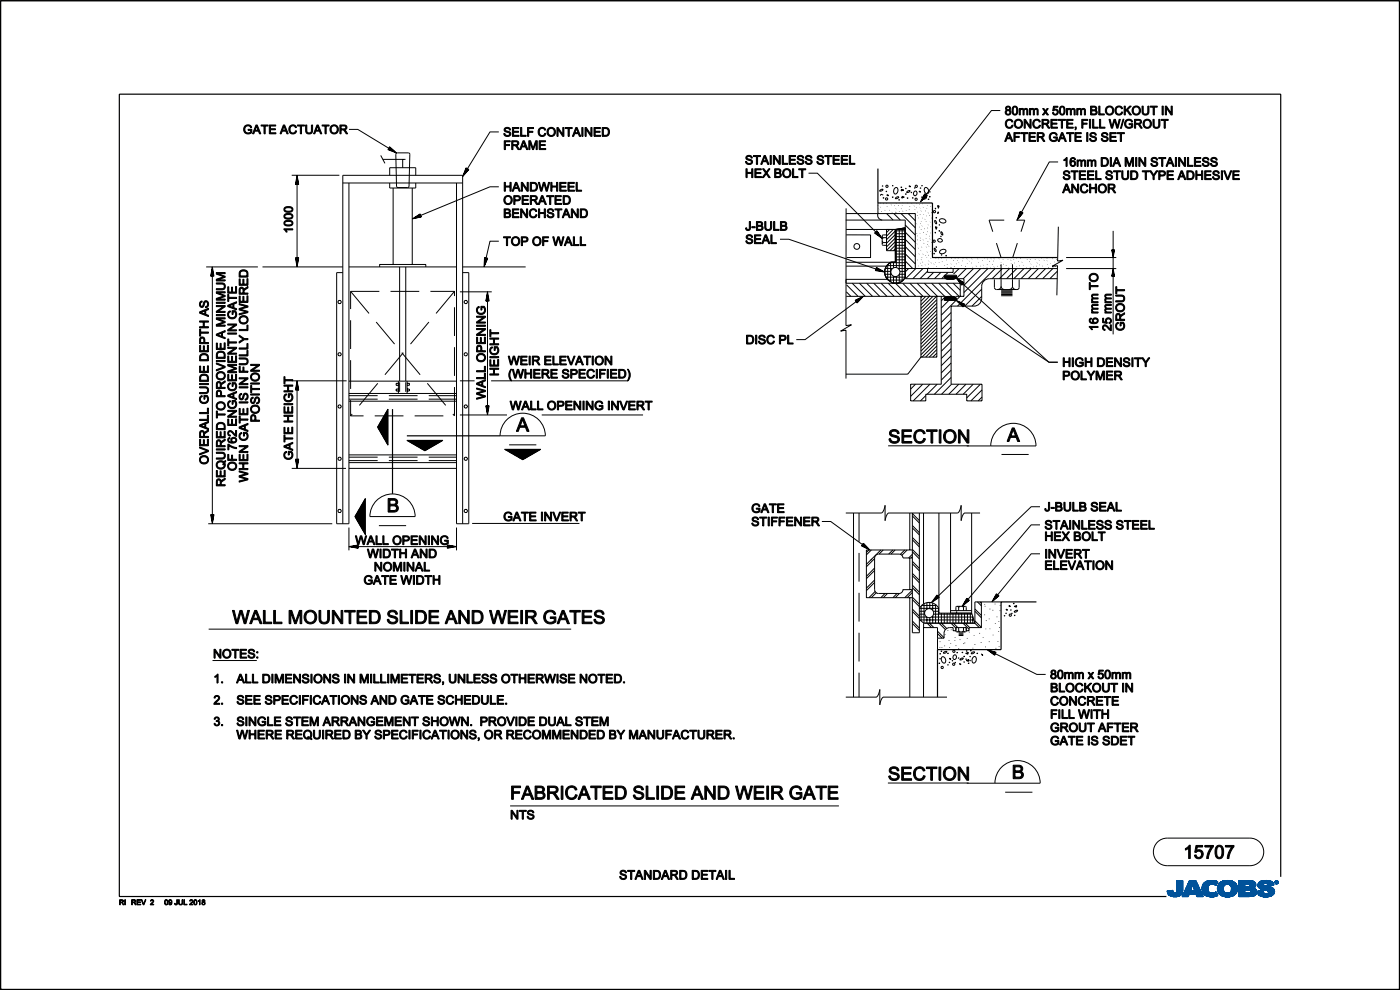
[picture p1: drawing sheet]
<svg xmlns="http://www.w3.org/2000/svg" width="297mm" height="210mm" viewBox="0 0 297 210" stroke-linecap="round" stroke-linejoin="round" font-family="sans-serif">
<path d="M186.2 35.8v7.3h11.6v11.5h26.5M83.3 86.8v18M86.3 92.4h19.8M219.9 127.7h-7.5v10.1h-13.5v10.1M271.7 186v-166h-246.4v170.2h222.1M.1 209.6v.3h296.8v-209.7h-296.8v209.7" fill="none" stroke="#000" stroke-width=".25"/>
<g fill="#000" stroke="#000" stroke-width=".21">
<path d="M52 26.7a.86 .86 0 0 1 1.4 .3l-.2 .1a.69 .69 0 0 0-1-.3 .69 .69 0 0 0-.2 1.1 .77 .77 0 0 0 1.2 .1v-.3h-.6v-.3h.8v.7a1.01 1.01 0 0 1-1.5 .1 1.01 1.01 0 0 1 .1-1.5z" fill-rule="evenodd"/>
<path d="M54.3 26.5l-.7 1.9h.2l.2-.6h.8l.3 .6h.2l-.7-1.9zM54.4 26.7l.4 .9h-.7z" fill-rule="evenodd"/>
<path d="M55.4 26.5h1.5v.2h-.6v1.7h-.3v-1.7h-.6z" fill-rule="evenodd"/>
<path d="M57.1 26.5h1.4v.2h-1.1v.6h1v.2h-1v.7h1.1v.2h-1.4z" fill-rule="evenodd"/>
<path d="M60.1 26.5l-.7 1.9h.3l.2-.6h.8l.2 .6h.2l-.7-1.9zM60.2 26.7l.4 .9h-.7z" fill-rule="evenodd"/>
<path d="M61.6 26.7a.82 .82 0 0 1 1.3 .3l-.2 .1a.63 .63 0 0 0-.9-.3 .63 .63 0 0 0-.3 .9 .57 .57 0 0 0 .6 .5 .57 .57 0 0 0 .6-.5l.2 .1a.9 .9 0 0 1-1.3 .5 .9 .9 0 0 1-.2-1.4z" fill-rule="evenodd"/>
<path d="M63.1 26.5h1.5v.2h-.6v1.7h-.3v-1.7h-.6z" fill-rule="evenodd"/>
<path d="M64.8 26.5h.3v1.1a.5 .5 0 0 0 .5 .6 .5 .5 0 0 0 .5-.6v-1.1h.2v1.1a.74 .74 0 0 1-.7 .8 .74 .74 0 0 1-.8-.8z" fill-rule="evenodd"/>
<path d="M67.2 26.5l-.7 1.9h.3l.2-.6h.8l.2 .6h.3l-.8-1.9zM67.4 26.7l.3 .9h-.6z" fill-rule="evenodd"/>
<path d="M68.3 26.5h1.5v.2h-.6v1.7h-.3v-1.7h-.6z" fill-rule="evenodd"/>
<path d="M70 27.5a.95 .95 0 0 0 1.9 0 .95 .95 0 0 0-1.9 0zM70.4 26.9a.69 .69 0 0 1 1.1 .6 .69 .69 0 0 1-1.1 .5l-.1-.5z" fill-rule="evenodd"/>
<path d="M72.1 26.5v1.9h.3v-.8h.5l.5 .8h.4l-.7-.9a.52 .52 0 0 0 .5-.6 .52 .52 0 0 0-.7-.4zM72.4 26.7h.7a.32 .32 0 0 1 .2 .5 .32 .32 0 0 1-.4 .1h-.5z" fill-rule="evenodd"/>
<path d="M107.1 27.2a.75 .75 0 0 1 1.2 .4h-.2a.41 .41 0 0 0-.5-.4 .41 .41 0 0 0-.3 .5 1.09 1.09 0 0 1 1.1 .7 .77 .77 0 0 1-.8 .6 .77 .77 0 0 1-.7-.7h.2a.48 .48 0 0 0 .5 .5 .48 .48 0 0 0 .5-.5l-.2-.2a.8 .8 0 0 1-.9-.7z" fill-rule="evenodd"/>
<path d="M107 29.9h1.2v.2h-1v.6h.9v.2h-.9v.8h-.2z" fill-rule="evenodd"/>
<path d="M108.6 29.9v1.8h.2v-.8l.5 .1 .6 .7h.3l-.7-.8a.52 .52 0 0 0 .6-.6 .52 .52 0 0 0-.7-.4zM108.8 30.1h.8a.32 .32 0 0 1 .2 .4 .32 .32 0 0 1-.5 .2h-.5z" fill-rule="evenodd"/>
<path d="M108.7 27h1.4v.3h-1.1v.5h1v.3h-1v.6h1.1v.2h-1.4z" fill-rule="evenodd"/>
<path d="M111 29.9l-.8 1.8h.3l.2-.5h.8l.2 .5h.3l-.8-1.8zM111.1 30.1l.3 .9h-.6z" fill-rule="evenodd"/>
<path d="M110.4 27h.3v1.7h.9v.2h-1.2z" fill-rule="evenodd"/>
<path d="M111.9 27h1.3v.3h-1v.5h.8v.3h-.8v.8h-.3z" fill-rule="evenodd"/>
<path d="M112.2 29.9h.4l.5 1.6 .5-1.6h.4v1.8h-.3v-1.5l-.5 1.5h-.2l-.6-1.6v1.6h-.2z" fill-rule="evenodd"/>
<path d="M114.4 29.9h1.3v.2h-1.1v.6h1.1v.2h-1.1v.6h1.2v.2h-1.4z" fill-rule="evenodd"/>
<path d="M114.5 27.2a.81 .81 0 0 1 1.3 .4h-.3a.63 .63 0 0 0-.8-.3 .63 .63 0 0 0-.3 .9 .57 .57 0 0 0 .6 .5 .57 .57 0 0 0 .6-.4h.2a.9 .9 0 0 1-1.3 .5 .9 .9 0 0 1-.2-1.3z" fill-rule="evenodd"/>
<path d="M116 28a.95 .95 0 0 0 1.9 0 .95 .95 0 0 0-1.9 0zM116.5 27.4a.69 .69 0 0 1 1.1 .6 .69 .69 0 0 1-1.1 .5l-.2-.5z" fill-rule="evenodd"/>
<path d="M118.2 27h.2l1 1.5v-1.5h.2v1.9h-.2l-1-1.4v1.4h-.2z" fill-rule="evenodd"/>
<path d="M119.9 27h1.5v.3h-.6v1.6h-.3v-1.6h-.6z" fill-rule="evenodd"/>
<path d="M122.2 27l-.8 1.9h.3l.2-.5h.8l.2 .5h.3l-.8-1.9zM122.3 27.2l.3 1h-.6z" fill-rule="evenodd"/>
<path d="M123.4 27h.3v1.9h-.3z" fill-rule="evenodd"/>
<path d="M124.1 27h.3l1 1.5v-1.5h.2v1.9h-.3l-1-1.4v1.4h-.2z" fill-rule="evenodd"/>
<path d="M126 27h1.4v.3h-1.1v.5h1v.3h-1v.6h1.1v.2h-1.4z" fill-rule="evenodd"/>
<path d="M127.8 27v1.9h.6a.94 .94 0 0 0 .9-.9 .94 .94 0 0 0-.9-1zM128 27.3a.78 .78 0 0 1 1 .4 .78 .78 0 0 1-.3 1h-.7z" fill-rule="evenodd"/>
<path d="M158.4 33.1a.75 .75 0 0 1 1.2 .4h-.2a.41 .41 0 0 0-.5-.4 .41 .41 0 0 0-.4 .5 1.09 1.09 0 0 1 1.1 .7 .77 .77 0 0 1-.7 .6 .77 .77 0 0 1-.7-.6l.2-.1a.48 .48 0 0 0 .5 .5 .48 .48 0 0 0 .5-.5l-.2-.1a.8 .8 0 0 1-1-.8z" fill-rule="evenodd"/>
<path d="M158.3 35.8h.2v.8h1v-.8h.2v1.9h-.2v-.9h-1v.9h-.2z" fill-rule="evenodd"/>
<path d="M160.1 35.8h1.4v.2h-1.1v.6h1v.2h-1v.7h1.1v.2h-1.4z" fill-rule="evenodd"/>
<path d="M159.8 33h1.5v.2h-.6v1.7h-.2v-1.7h-.7z" fill-rule="evenodd"/>
<path d="M162.1 33l-.7 1.9h.2l.2-.6h.8l.3 .6h.2l-.7-1.9zM162.2 33.2l.4 .9h-.7z" fill-rule="evenodd"/>
<path d="M161.8 35.8h.3l.5 .7 .5-.7h.3l-.7 .9 .7 1h-.3l-.6-.8-.5 .8h-.3l.7-1z" fill-rule="evenodd"/>
<path d="M163.4 33h.2v1.9h-.2z" fill-rule="evenodd"/>
<path d="M164.1 33h.2l1 1.5v-1.5h.2v1.9h-.2l-1-1.5v1.5h-.2z" fill-rule="evenodd"/>
<path d="M164.3 35.8v1.9h.8a.53 .53 0 0 0 .6-.4 .53 .53 0 0 0-.3-.6 .48 .48 0 0 0 .2-.6 .48 .48 0 0 0-.6-.3zM164.6 36h.4a.31 .31 0 0 1 .4 .1 .31 .31 0 0 1-.1 .4l-.7 .1zM164.6 36.8h.4a.34 .34 0 0 1 .5 .3 .34 .34 0 0 1-.4 .4h-.5z" fill-rule="evenodd"/>
<path d="M165.9 33h.3v1.6h.9v.3h-1.2z" fill-rule="evenodd"/>
<path d="M166 36.8a.95 .95 0 0 0 1.9 0 .95 .95 0 0 0-1.9 0zM166.5 36.2a.69 .69 0 0 1 1.1 .5 .69 .69 0 0 1-1.1 .6l-.2-.5z" fill-rule="evenodd"/>
<path d="M167.4 33h1.4v.2h-1.1v.6h1v.2h-1v.6h1.1v.3h-1.4z" fill-rule="evenodd"/>
<path d="M168.1 35.8h.3v1.7h.9v.2h-1.2z" fill-rule="evenodd"/>
<path d="M169.3 33.1a.75 .75 0 0 1 1.2 .4h-.2a.41 .41 0 0 0-.5-.4 .41 .41 0 0 0-.4 .5 1.09 1.09 0 0 1 1.2 .7 .77 .77 0 0 1-.8 .6 .77 .77 0 0 1-.7-.6l.2-.1a.48 .48 0 0 0 .5 .5 .48 .48 0 0 0 .5-.5l-.2-.1a.8 .8 0 0 1-.9-.8z" fill-rule="evenodd"/>
<path d="M169.4 35.8h1.5v.2h-.6v1.7h-.2v-1.7h-.7z" fill-rule="evenodd"/>
<path d="M171.1 33.1a.75 .75 0 0 1 1.1 .4h-.2a.41 .41 0 0 0-.4-.4 .41 .41 0 0 0-.4 .5 1.09 1.09 0 0 1 1.1 .7 .77 .77 0 0 1-.8 .6 .77 .77 0 0 1-.7-.6l.2-.1a.48 .48 0 0 0 .5 .5 .48 .48 0 0 0 .5-.5l-.2-.1a.8 .8 0 0 1-.9-.8z" fill-rule="evenodd"/>
<path d="M173.5 33.1a.75 .75 0 0 1 1.2 .4h-.2a.41 .41 0 0 0-.5-.4 .41 .41 0 0 0-.3 .5 1.09 1.09 0 0 1 1.1 .7 .77 .77 0 0 1-.8 .6 .77 .77 0 0 1-.7-.6l.2-.1a.48 .48 0 0 0 .5 .5 .48 .48 0 0 0 .5-.5l-.2-.1a.8 .8 0 0 1-.9-.8z" fill-rule="evenodd"/>
<path d="M175 33h1.5v.2h-.7v1.7h-.2v-1.7h-.6z" fill-rule="evenodd"/>
<path d="M176.7 33h1.4v.2h-1.1v.6h1v.2h-1v.6h1.1v.3h-1.4z" fill-rule="evenodd"/>
<path d="M178.5 33h1.3v.2h-1.1v.6h1v.2h-1v.6h1.2v.3h-1.4z" fill-rule="evenodd"/>
<path d="M180.2 33h.2v1.6h1v.3h-1.2z" fill-rule="evenodd"/>
<path d="M213.9 28.1l-.8 1.9h.3l.2-.6h.8l.2 .6h.3l-.8-1.9zM214 28.3l.3 .9h-.6z" fill-rule="evenodd"/>
<path d="M213.5 22.6l-.2 .5 .3 .3a.56 .56 0 0 0-.2 .8 .56 .56 0 0 0 .9 0 .56 .56 0 0 0-.2-.8 .5 .5 0 0 0 .1-.8 .5 .5 0 0 0-.7 0zM213.6 23a.3 .3 0 0 1 .6 0 .3 .3 0 0 1-.6 0zM213.5 23.8a.38 .38 0 0 1 .7 0 .38 .38 0 0 1-.7 0z" fill-rule="evenodd"/>
<path d="M213.6 25.5a.82 .82 0 0 1 1.3 .3l-.3 .1a.63 .63 0 0 0-.8-.3 .63 .63 0 0 0-.3 .9 .57 .57 0 0 0 .6 .5 .57 .57 0 0 0 .6-.5l.2 .1a.9 .9 0 0 1-1.3 .5 .9 .9 0 0 1-.2-1.4z" fill-rule="evenodd"/>
<path d="M215 22.6a1.31 1.31 0 0 0 .1 1.8 .91 .91 0 0 0 .8-1.4 .57 .57 0 0 0-.9-.4zM215.1 22.8l.2-.1a.97 .97 0 0 1 0 1.5 1.04 1.04 0 0 1-.2-1.4z" fill-rule="evenodd"/>
<path d="M215.1 28.1h1.3v.3h-1.1v.5h.9v.3h-.9v.8h-.2z" fill-rule="evenodd"/>
<path d="M215.2 26.3a.93 .93 0 0 0 1.8 0 .93 .93 0 0 0-1.8 0zM215.6 25.7a.69 .69 0 0 1 1.1 .6 .69 .69 0 0 1-1.1 .5l-.2-.5z" fill-rule="evenodd"/>
<path d="M216.2 23h.2v.2a.46 .46 0 0 1 .8 0l.3-.2 .4 .1 .2 1.3h-.3v-.9a.28 .28 0 0 0-.2-.3 .28 .28 0 0 0-.3 .2v1h-.3v-.9a.31 .31 0 0 0-.4-.3 .31 .31 0 0 0-.2 .5v.7h-.2z" fill-rule="evenodd"/>
<path d="M216.5 28.1h1.5v.3h-.6v1.6h-.2v-1.6h-.7z" fill-rule="evenodd"/>
<path d="M217.3 25.3h.2l1 1.5v-1.5h.2v1.9h-.2l-1-1.5v1.5h-.2z" fill-rule="evenodd"/>
<path d="M218.3 28.1h1.3v.3h-1.1v.5h1.1v.2h-1.1v.7h1.2v.2h-1.4z" fill-rule="evenodd"/>
<path d="M218.4 23h.2v.2a.46 .46 0 0 1 .8 0l.3-.2 .4 .1 .1 1.3h-.2v-.9a.28 .28 0 0 0-.2-.3 .28 .28 0 0 0-.3 .2l-.1 1h-.2v-.9a.31 .31 0 0 0-.4-.3 .31 .31 0 0 0-.2 .5v.7h-.2z" fill-rule="evenodd"/>
<path d="M220 28.1v1.9h.3v-.8h.5l.6 .8h.3l-.7-.8a.52 .52 0 0 0 .5-.6 .52 .52 0 0 0-.6-.5zM220.3 28.3l.8 .1a.32 .32 0 0 1 .1 .4 .32 .32 0 0 1-.4 .2h-.5z" fill-rule="evenodd"/>
<path d="M219.4 25.5a.81 .81 0 0 1 1.3 .3l-.2 .1a.63 .63 0 0 0-.9-.3 .63 .63 0 0 0-.2 .9 .57 .57 0 0 0 .5 .5 .57 .57 0 0 0 .6-.5l.2 .1a.9 .9 0 0 1-1.3 .5 .9 .9 0 0 1-.2-1.4z" fill-rule="evenodd"/>
<path d="M221 25.3v1.9h.3v-.8h.5l.6 .8h.3l-.7-.9a.52 .52 0 0 0 .5-.5 .52 .52 0 0 0-.6-.5zM221.3 25.5h.8a.32 .32 0 0 1 .2 .5 .32 .32 0 0 1-.5 .1h-.5z" fill-rule="evenodd"/>
<path d="M221.2 23h.3l.3 .5 .3-.5h.3l-.5 .7 .5 .7h-.3l-.3-.5-.4 .5h-.3l.5-.7z" fill-rule="evenodd"/>
<path d="M222.9 25.3h1.4v.2h-1.1v.6h1v.2h-1v.7h1.1v.2h-1.4z" fill-rule="evenodd"/>
<path d="M223.5 22.5h.9v.3h-.7l-.1 .5a.62 .62 0 0 1 .9 .3 .62 .62 0 0 1-.4 .8 .62 .62 0 0 1-.8-.5h.2a.41 .41 0 0 0 .6 .2 .41 .41 0 0 0 .1-.6 .41 .41 0 0 0-.6 0h-.3z" fill-rule="evenodd"/>
<path d="M222.9 28.3a.86 .86 0 0 1 1.4 .4h-.2a.69 .69 0 0 0-1-.3 .69 .69 0 0 0-.2 1.1 .77 .77 0 0 0 1.2 .1v-.3h-.6v-.3h.8v.7a1.01 1.01 0 0 1-1.5 .1 1.01 1.01 0 0 1 .1-1.5z" fill-rule="evenodd"/>
<path d="M225.2 28.1l-.7 1.9h.2l.2-.6h.8l.2 .6h.3l-.7-1.9zM225.3 28.3l.3 .9h-.6z" fill-rule="evenodd"/>
<path d="M225 22.6a1.31 1.31 0 0 0 .2 1.8 .91 .91 0 0 0 .7-1.4 .57 .57 0 0 0-.9-.4zM225.1 22.8l.2-.1a.97 .97 0 0 1 0 1.5 1.04 1.04 0 0 1-.2-1.4z" fill-rule="evenodd"/>
<path d="M224.5 25.3h1.5v.2h-.6v1.7h-.2v-1.7h-.7z" fill-rule="evenodd"/>
<path d="M225.8 36.3a.75 .75 0 0 1 1.2 .5h-.3a.41 .41 0 0 0-.4-.4 .41 .41 0 0 0-.4 .5 1.09 1.09 0 0 1 1.1 .7 .77 .77 0 0 1-.8 .5 .77 .77 0 0 1-.7-.6h.3a.48 .48 0 0 0 .5 .4 .48 .48 0 0 0 .4-.5l-.1-.1a.8 .8 0 0 1-1-.7z" fill-rule="evenodd"/>
<path d="M226.2 23h.3v.2a.46 .46 0 0 1 .7 0l.3-.2 .5 .1 .1 1.3h-.2v-.9a.28 .28 0 0 0-.3-.3 .28 .28 0 0 0-.3 .2v1h-.2v-.9a.31 .31 0 0 0-.4-.3 .31 .31 0 0 0-.2 .5v.7h-.3z" fill-rule="evenodd"/>
<path d="M226.3 25.3h1.3v.2h-1.1v.6h1.1v.2h-1.1v.7h1.2v.2h-1.4z" fill-rule="evenodd"/>
<path d="M225.7 33.9l.7-.5v1.9h-.3v-1.5l-.4 .3z" fill-rule="evenodd"/>
<path d="M226.3 28.1h1.5v.3h-.7v1.6h-.2v-1.6h-.6z" fill-rule="evenodd"/>
<path d="M227.2 36.2h1.5v.2h-.6v1.7h-.3v-1.7h-.6z" fill-rule="evenodd"/>
<path d="M228 28.1h1.4v.3h-1.1v.5h1v.2h-1v.7h1.1v.2h-1.4z" fill-rule="evenodd"/>
<path d="M228.1 26.9h.2v.4l-.2 .3 .1-.4h-.1z" fill-rule="evenodd"/>
<path d="M227.2 33.6a1.07 1.07 0 0 0 .4 1.7 .6 .6 0 0 0 .6-.8 .6 .6 0 0 0-1-.2 .45 .45 0 0 1 .1-.6 .45 .45 0 0 1 .6 .1l.3 .1-.4-.5h-.4zM227.2 34.7a.41 .41 0 0 1 .8 0 .41 .41 0 0 1-.8 0z" fill-rule="evenodd"/>
<path d="M228.4 23h.2v.2a.46 .46 0 0 1 .8 0l.3-.2 .5 .1 .1 1.3h-.3v-.9a.28 .28 0 0 0-.2-.3 .28 .28 0 0 0-.3 .2v1h-.3v-.9a.31 .31 0 0 0-.4-.3 .31 .31 0 0 0-.1 .5v.7h-.3z" fill-rule="evenodd"/>
<path d="M228.5 33.9h.2v.2a.46 .46 0 0 1 .8 0l.2-.2 .5 .1 .1 1.3h-.2v-.9a.28 .28 0 0 0-.2-.3 .28 .28 0 0 0-.4 .2v1h-.2v-.9a.31 .31 0 0 0-.4-.3 .31 .31 0 0 0-.2 .5v.7h-.2z" fill-rule="evenodd"/>
<path d="M229 36.2h1.3v.2h-1.1v.6h1v.2h-1v.7h1.2v.2h-1.4z" fill-rule="evenodd"/>
<path d="M229.5 25.3h1.3v.2h-1.1v.6h.9v.2h-.9v.9h-.2z" fill-rule="evenodd"/>
<path d="M230.5 28.1h.3v1.9h-.3z" fill-rule="evenodd"/>
<path d="M230.7 33.9h.2v.2a.46 .46 0 0 1 .8 0l.2-.2 .5 .1 .1 1.3h-.2v-.9a.28 .28 0 0 0-.2-.3 .28 .28 0 0 0-.4 .2v1h-.2v-.9a.31 .31 0 0 0-.4-.3 .31 .31 0 0 0-.2 .5v.7h-.2z" fill-rule="evenodd"/>
<path d="M230.7 36.2h1.4v.2h-1.1v.6h1v.2h-1v.7h1.1v.2h-1.4z" fill-rule="evenodd"/>
<path d="M231.1 25.3h.3v1.9h-.3z" fill-rule="evenodd"/>
<path d="M231.4 28.2a.75 .75 0 0 1 1.2 .5h-.3a.41 .41 0 0 0-.4-.4 .41 .41 0 0 0-.4 .5 1.09 1.09 0 0 1 1.1 .7 .77 .77 0 0 1-.7 .5 .77 .77 0 0 1-.8-.6h.3a.48 .48 0 0 0 .5 .4 .48 .48 0 0 0 .4-.5l-.1-.1a.8 .8 0 0 1-1-.7z" fill-rule="evenodd"/>
<path d="M231.4 22.5v1.9h.7a.53 .53 0 0 0 .6-.3 .53 .53 0 0 0-.3-.7 .48 .48 0 0 0 .2-.6 .48 .48 0 0 0-.5-.3zM231.6 22.7h.4a.31 .31 0 0 1 .4 .1 .31 .31 0 0 1-.1 .4l-.7 .1zM231.6 23.5h.4a.34 .34 0 0 1 .5 .3 .34 .34 0 0 1-.4 .4h-.5z" fill-rule="evenodd"/>
<path d="M231.8 25.3h.2v1.7h1v.2h-1.2z" fill-rule="evenodd"/>
<path d="M232.4 36.2h.3v1.7h.9v.2h-1.2z" fill-rule="evenodd"/>
<path d="M232.9 40a.95 .95 0 0 0 1.9 0 .95 .95 0 0 0-1.9 0zM233.4 39.4a.69 .69 0 0 1 1.1 .6 .69 .69 0 0 1-1.1 .5l-.2-.5z" fill-rule="evenodd"/>
<path d="M233.1 22.5h.2v1.7h1v.2h-1.2z" fill-rule="evenodd"/>
<path d="M233.2 25.3h.3v1.7h.9v.2h-1.2z" fill-rule="evenodd"/>
<path d="M233.6 33.4v1.9h.7a.94 .94 0 0 0 .9-1 .94 .94 0 0 0-1-.9zM233.9 33.6a.78 .78 0 0 1 .9 .4 .78 .78 0 0 1-.3 1l-.6 .1z" fill-rule="evenodd"/>
<path d="M233.9 28.2a.75 .75 0 0 1 1.1 .5h-.2a.41 .41 0 0 0-.4-.4 .41 .41 0 0 0-.4 .5 1.09 1.09 0 0 1 1.1 .7 .77 .77 0 0 1-.8 .5 .77 .77 0 0 1-.7-.6h.2a.48 .48 0 0 0 .5 .4 .48 .48 0 0 0 .5-.5l-.2-.1a.8 .8 0 0 1-.9-.7z" fill-rule="evenodd"/>
<path d="M234.5 23.5a.95 .95 0 0 0 1.9 0 .95 .95 0 0 0-1.9 0zM234.9 22.9a.69 .69 0 0 1 1.1 .5 .69 .69 0 0 1-1.1 .6l-.2-.5z" fill-rule="evenodd"/>
<path d="M234.8 36.3a.75 .75 0 0 1 1.2 .5h-.3a.41 .41 0 0 0-.4-.4 .41 .41 0 0 0-.4 .5 1.09 1.09 0 0 1 1.1 .7 .77 .77 0 0 1-.7 .5 .77 .77 0 0 1-.8-.6h.3a.48 .48 0 0 0 .5 .4 .48 .48 0 0 0 .4-.5l-.1-.1a.8 .8 0 0 1-1-.7z" fill-rule="evenodd"/>
<path d="M235.4 28.1h1.4v.3h-1.1v.5h1v.2h-1v.7h1.1v.2h-1.4z" fill-rule="evenodd"/>
<path d="M235.5 33.4h.3v1.9h-.3z" fill-rule="evenodd"/>
<path d="M235.3 25.3h.2l.4 1.6 .4-1.6h.3l.4 1.6 .4-1.6h.3l-.5 1.9h-.3l-.4-1.7-.5 1.7h-.2z" fill-rule="evenodd"/>
<path d="M236.7 33.4l-.7 1.9h.3l.2-.6h.8l.2 .6h.3l-.8-1.9zM236.9 33.6l.3 .9h-.6z" fill-rule="evenodd"/>
<path d="M236.2 36.2h1.5v.2h-.6v1.7h-.3v-1.7h-.6z" fill-rule="evenodd"/>
<path d="M237 28.1h1.5v.3h-.6v1.6h-.2v-1.6h-.7z" fill-rule="evenodd"/>
<path d="M238.2 25.3h.2l-.5 1.9h-.2z" fill-rule="evenodd"/>
<path d="M236.8 22.7a.81 .81 0 0 1 1.4 .3l-.3 .1a.63 .63 0 0 0-.9-.3 .63 .63 0 0 0-.2 .9 .57 .57 0 0 0 .5 .5 .57 .57 0 0 0 .6-.5l.3 .1a.9 .9 0 0 1-1.3 .5 .9 .9 0 0 1-.3-1.4z" fill-rule="evenodd"/>
<path d="M238.5 22.5h.2v.9l1-.9h.3l-.8 .8 .8 1.1h-.3l-.7-1-.3 .3v.7h-.2z" fill-rule="evenodd"/>
<path d="M238.7 33.4h.4l.5 1.6 .5-1.6h.4v1.9h-.3v-1.6l-.5 1.6h-.2l-.6-1.6v1.6h-.2z" fill-rule="evenodd"/>
<path d="M238 36.2h.2v1.1a.5 .5 0 0 0 .5 .6 .5 .5 0 0 0 .5-.6v-1.1h.2v1.1a.74 .74 0 0 1-.7 .8 .74 .74 0 0 1-.7-.8z" fill-rule="evenodd"/>
<path d="M238.9 25.5a.86 .86 0 0 1 1.4 .3l-.2 .1a.69 .69 0 0 0-1.1-.3 .69 .69 0 0 0-.1 1.1 .77 .77 0 0 0 1.2 .1v-.3h-.6v-.3h.8v.7a1.01 1.01 0 0 1-1.5 .1 1.01 1.01 0 0 1 .1-1.5z" fill-rule="evenodd"/>
<path d="M239.9 36.2v1.9h.6a.94 .94 0 0 0 .9-1 .94 .94 0 0 0-.9-.9zM240.1 36.4a.78 .78 0 0 1 1 .4 .78 .78 0 0 1-.3 1l-.7 .1z" fill-rule="evenodd"/>
<path d="M240.2 23.5a.93 .93 0 0 0 1.8 0 .93 .93 0 0 0-1.8 0zM240.6 22.9a.69 .69 0 0 1 1.1 .5 .69 .69 0 0 1-1.1 .6l-.2-.5z" fill-rule="evenodd"/>
<path d="M240.7 25.3v1.9h.2v-.8h.6l.5 .8h.3l-.7-.9a.52 .52 0 0 0 .6-.5 .52 .52 0 0 0-.7-.5zM240.9 25.5h.8a.32 .32 0 0 1 .2 .5 .32 .32 0 0 1-.4 .1h-.6z" fill-rule="evenodd"/>
<path d="M240.9 33.4h.3v1.9h-.3z" fill-rule="evenodd"/>
<path d="M241.6 33.4h.2l1 1.5v-1.5h.3v1.9h-.3l-1-1.5v1.5h-.2z" fill-rule="evenodd"/>
<path d="M242.5 26.3a.95 .95 0 0 0 1.9 0 .95 .95 0 0 0-1.9 0zM242.9 25.7a.69 .69 0 0 1 1.1 .6 .69 .69 0 0 1-1.1 .5l-.2-.5z" fill-rule="evenodd"/>
<path d="M242.3 36.2h1.5v.2h-.6v1.7h-.2v-1.7h-.7z" fill-rule="evenodd"/>
<path d="M242.3 22.5h.2v1.1a.5 .5 0 0 0 .5 .6 .5 .5 0 0 0 .5-.6v-1.1h.2v1.1a.74 .74 0 0 1-.7 .8 .74 .74 0 0 1-.7-.8z" fill-rule="evenodd"/>
<path d="M244.4 33.5a.75 .75 0 0 1 1.2 .4l-.3 .1a.41 .41 0 0 0-.4-.4 .41 .41 0 0 0-.4 .5 1.09 1.09 0 0 1 1.1 .7 .77 .77 0 0 1-.8 .5 .77 .77 0 0 1-.7-.6h.3a.48 .48 0 0 0 .5 .4 .48 .48 0 0 0 .4-.5l-.1-.1a.8 .8 0 0 1-1-.7z" fill-rule="evenodd"/>
<path d="M243.9 36.2h.3l.5 .9 .6-.9h.3l-.7 1.1v.8h-.3v-.8z" fill-rule="evenodd"/>
<path d="M244 22.5h1.5v.2h-.6v1.7h-.3v-1.7h-.6z" fill-rule="evenodd"/>
<path d="M245.8 36.2v1.9h.3v-.8h.4a.57 .57 0 0 0 .8-.5 .57 .57 0 0 0-.8-.6zM246.1 36.4h.4a.34 .34 0 0 1 .5 .3 .34 .34 0 0 1-.2 .4h-.7z" fill-rule="evenodd"/>
<path d="M244.6 25.3h.2v1.1a.5 .5 0 0 0 .5 .6 .5 .5 0 0 0 .5-.6v-1.1h.3v1.1a.74 .74 0 0 1-.8 .8 .74 .74 0 0 1-.7-.8z" fill-rule="evenodd"/>
<path d="M245.8 33.4h1.5v.2h-.6v1.7h-.3v-1.7h-.6z" fill-rule="evenodd"/>
<path d="M246.5 22.5h.3v1.9h-.3z" fill-rule="evenodd"/>
<path d="M246.3 25.3h1.5v.2h-.6v1.7h-.2v-1.7h-.7z" fill-rule="evenodd"/>
<path d="M247.2 22.5h.3l.9 1.5v-1.5h.3v1.9h-.3l-1-1.5v1.5h-.2z" fill-rule="evenodd"/>
<path d="M248.1 33.4l-.7 1.9h.2l.2-.6h.8l.2 .6h.3l-.8-1.9zM248.2 33.6l.3 .9h-.6z" fill-rule="evenodd"/>
<path d="M247.6 36.2h1.3v.2h-1.1v.6h1.1v.2h-1.1v.7h1.2v.2h-1.4z" fill-rule="evenodd"/>
<path d="M249.3 33.4h.3v1.9h-.3z" fill-rule="evenodd"/>
<path d="M250.6 36.2l-.8 1.9h.3l.2-.6h.8l.2 .6h.3l-.8-1.9zM250.7 36.4l.3 .9h-.6z" fill-rule="evenodd"/>
<path d="M250 33.4h.3l1 1.5v-1.5h.2v1.9h-.2l-1-1.5v1.5h-.3z" fill-rule="evenodd"/>
<path d="M251.8 36.2v1.9h.7a.94 .94 0 0 0 .8-1 .94 .94 0 0 0-.9-.9zM252 36.4a.78 .78 0 0 1 1 .4 .78 .78 0 0 1-.3 1l-.7 .1z" fill-rule="evenodd"/>
<path d="M251.9 33.4h.3v1.7h.9v.2h-1.2z" fill-rule="evenodd"/>
<path d="M253.4 33.4h1.3v.2h-1.1v.6h1.1v.2h-1.1v.7h1.2v.2h-1.4z" fill-rule="evenodd"/>
<path d="M253.7 36.2h.2v.8h1v-.8h.3v1.9h-.3v-.9h-1v.9h-.2z" fill-rule="evenodd"/>
<path d="M255.3 33.5a.75 .75 0 0 1 1.2 .4l-.3 .1a.41 .41 0 0 0-.4-.4 .41 .41 0 0 0-.4 .5 1.09 1.09 0 0 1 1.1 .7 .77 .77 0 0 1-.7 .5 .77 .77 0 0 1-.8-.6h.3a.48 .48 0 0 0 .5 .4 .48 .48 0 0 0 .4-.5l-.1-.1a.8 .8 0 0 1-1-.7z" fill-rule="evenodd"/>
<path d="M255.6 36.2h1.3v.2h-1.1v.6h1.1v.2h-1.1v.7h1.2v.2h-1.4z" fill-rule="evenodd"/>
<path d="M257 33.5a.75 .75 0 0 1 1.2 .4l-.2 .1a.41 .41 0 0 0-.5-.4 .41 .41 0 0 0-.3 .5 1.09 1.09 0 0 1 1.1 .7 .77 .77 0 0 1-.8 .5 .77 .77 0 0 1-.7-.6h.2a.48 .48 0 0 0 .5 .4 .48 .48 0 0 0 .5-.5l-.2-.1a.8 .8 0 0 1-.9-.7z" fill-rule="evenodd"/>
<path d="M257.5 36.3a.75 .75 0 0 1 1.2 .5h-.3a.41 .41 0 0 0-.4-.4 .41 .41 0 0 0-.4 .5 1.09 1.09 0 0 1 1.1 .7 .77 .77 0 0 1-.8 .5 .77 .77 0 0 1-.7-.6h.3a.48 .48 0 0 0 .5 .4 .48 .48 0 0 0 .4-.5l-.1-.1a.8 .8 0 0 1-1-.7z" fill-rule="evenodd"/>
<path d="M259.1 36.2h.2v1.9h-.2z" fill-rule="evenodd"/>
<path d="M259.6 36.2h.3l.5 1.7 .7-1.7h.2l-.7 1.9h-.3z" fill-rule="evenodd"/>
<path d="M261.5 36.2h1.4v.2h-1.1v.6h1v.2h-1v.7h1.1v.2h-1.4z" fill-rule="evenodd"/>
<path d="M45.9 57.8h1.9v.3h-1.6l1.6 .5v.2l-1.6 .6h1.6v.2h-1.9v-.4l1.6-.5-1.6-.6z" fill-rule="evenodd"/>
<path d="M50.9 57.5l-.2 1.3h1.9v-.7a.96 .96 0 0 0-.6-.9 .96 .96 0 0 0-1.1 .3zM51.1 57.7a.79 .79 0 0 1 1-.1 .79 .79 0 0 1 .3 .9h-1.4z" fill-rule="evenodd"/>
<path d="M60.4 47a.66 .66 0 0 0 0 .8 .66 .66 0 0 0 .8 .1 .67 .67 0 0 0 .9-.6 .67 .67 0 0 0-.9-.6zM60.6 47.1a1.04 1.04 0 0 1 1.4 .2 .98 .98 0 0 1-1.6 0z" fill-rule="evenodd"/>
<path d="M60.4 45.5a.66 .66 0 0 0 0 .8 .66 .66 0 0 0 .8 .2 .67 .67 0 0 0 .9-.6 .67 .67 0 0 0-.9-.6zM60.6 45.6a1.04 1.04 0 0 1 1.4 .3 .98 .98 0 0 1-1.6 0z" fill-rule="evenodd"/>
<path d="M60.4 44.1a.66 .66 0 0 0 0 .8 .66 .66 0 0 0 .8 .1 .67 .67 0 0 0 .9-.6 .67 .67 0 0 0-.9-.6zM60.6 44.2a1.04 1.04 0 0 1 1.4 .2 .98 .98 0 0 1-1.6 0z" fill-rule="evenodd"/>
<path d="M60.2 48.5h1.9v.3h-1.5l.3 .4h-.2z" fill-rule="evenodd"/>
<path d="M106.9 42.5a.95 .95 0 0 0 1.9 0 .95 .95 0 0 0-1.9 0zM107.3 41.9a.69 .69 0 0 1 1.1 .5 .69 .69 0 0 1-1.1 .6l-.2-.5z" fill-rule="evenodd"/>
<path d="M106.9 44.3v1.9h.8a.53 .53 0 0 0 .6-.4 .53 .53 0 0 0-.3-.6 .48 .48 0 0 0 .2-.6 .48 .48 0 0 0-.6-.3zM107.2 44.5h.4a.31 .31 0 0 1 .4 .1 .31 .31 0 0 1-.1 .4l-.7 .1zM107.2 45.3h.4a.34 .34 0 0 1 .5 .3 .34 .34 0 0 1-.4 .4h-.5z" fill-rule="evenodd"/>
<path d="M107 38.7h.2v.8h1v-.8h.2v1.9h-.2v-.9h-1v.9h-.2z" fill-rule="evenodd"/>
<path d="M106.8 50.2h1.5v.2h-.6v1.7h-.3v-1.7h-.6z" fill-rule="evenodd"/>
<path d="M108.5 51.2a.95 .95 0 0 0 1.9 0 .95 .95 0 0 0-1.9 0zM108.9 50.6a.69 .69 0 0 1 1.1 .6 .69 .69 0 0 1-1.1 .5l-.2-.5z" fill-rule="evenodd"/>
<path d="M109.4 38.7l-.8 1.9h.3l.2-.6h.8l.2 .6h.3l-.8-1.9zM109.5 38.9l.3 .9h-.6z" fill-rule="evenodd"/>
<path d="M108.7 44.3h1.4v.2h-1.1v.6h1v.2h-1v.7h1.1v.2h-1.4z" fill-rule="evenodd"/>
<path d="M109 41.5v1.9h.2v-.8h.5a.57 .57 0 0 0 .7-.6 .57 .57 0 0 0-.7-.5zM109.2 41.7h.5a.34 .34 0 0 1 .5 .2 .34 .34 0 0 1-.3 .5h-.7z" fill-rule="evenodd"/>
<path d="M110.4 44.3h.3l1 1.5v-1.5h.2v1.9h-.2l-1-1.5v1.5h-.3z" fill-rule="evenodd"/>
<path d="M110.6 38.7h.2l1 1.5v-1.5h.3v1.9h-.3l-1-1.5v1.5h-.2z" fill-rule="evenodd"/>
<path d="M110.6 50.2v1.9h.2v-.8h.5a.57 .57 0 0 0 .7-.5 .57 .57 0 0 0-.7-.6zM110.8 50.4h.5a.34 .34 0 0 1 .5 .3 .34 .34 0 0 1-.3 .4h-.7z" fill-rule="evenodd"/>
<path d="M110.7 41.5h1.4v.2h-1.1v.6h1v.2h-1v.6h1.1v.3h-1.4z" fill-rule="evenodd"/>
<path d="M112.5 38.7v1.9h.7a.94 .94 0 0 0 .8-1 .94 .94 0 0 0-.9-.9zM112.7 38.9a.78 .78 0 0 1 1 .4 .78 .78 0 0 1-.3 1h-.7z" fill-rule="evenodd"/>
<path d="M112.5 41.5v1.9h.2v-.9l.6 .1 .5 .8h.3l-.6-.9a.52 .52 0 0 0 .5-.6 .52 .52 0 0 0-.7-.4zM112.7 41.7h.8a.32 .32 0 0 1 .2 .5 .32 .32 0 0 1-.4 .1h-.6z" fill-rule="evenodd"/>
<path d="M113 51.2a.95 .95 0 0 0 1.9 0 .95 .95 0 0 0-1.9 0zM113.4 50.6a.69 .69 0 0 1 1.1 .6 .69 .69 0 0 1-1.1 .5l-.2-.5z" fill-rule="evenodd"/>
<path d="M112.6 44.5a.82 .82 0 0 1 1.3 .3l-.3 .1a.63 .63 0 0 0-.8-.3 .63 .63 0 0 0-.3 .9 .57 .57 0 0 0 .6 .5 .57 .57 0 0 0 .6-.5l.2 .1a.9 .9 0 0 1-1.3 .5 .9 .9 0 0 1-.2-1.4z" fill-rule="evenodd"/>
<path d="M114.9 41.5l-.7 1.9h.2l.2-.6h.8l.2 .6h.3l-.7-1.9zM115 41.7l.3 .9h-.6z" fill-rule="evenodd"/>
<path d="M114.2 44.3h.3v.8h1v-.8h.2v1.9h-.2v-.9h-1v.9h-.3z" fill-rule="evenodd"/>
<path d="M114.2 38.7h.3l.3 1.6 .5-1.6h.3l.4 1.6 .4-1.6h.2l-.5 1.9h-.2l-.5-1.7-.4 1.7h-.3z" fill-rule="evenodd"/>
<path d="M115.1 50.2h1.3v.2h-1v.6h.8v.2h-.8v.9h-.3z" fill-rule="evenodd"/>
<path d="M116.3 44.4a.75 .75 0 0 1 1.2 .4l-.3 .1a.41 .41 0 0 0-.4-.5 .41 .41 0 0 0-.4 .5 1.09 1.09 0 0 1 1.1 .8 .77 .77 0 0 1-.7 .5 .77 .77 0 0 1-.8-.6h.3a.48 .48 0 0 0 .5 .4 .48 .48 0 0 0 .4-.5l-.1-.1a.8 .8 0 0 1-1-.7z" fill-rule="evenodd"/>
<path d="M116 41.5h1.5v.2h-.7v1.7h-.2v-1.7h-.6z" fill-rule="evenodd"/>
<path d="M116.9 38.7h.2v.8h1v-.8h.2v1.9h-.2v-.9h-1v.9h-.2z" fill-rule="evenodd"/>
<path d="M117.7 41.5h1.4v.2h-1.1v.6h1v.2h-1v.6h1.1v.3h-1.4z" fill-rule="evenodd"/>
<path d="M117.3 50.2h.2l.4 1.6 .4-1.6h.3l.4 1.6 .4-1.6h.3l-.5 1.9h-.3l-.4-1.6-.5 1.6h-.2z" fill-rule="evenodd"/>
<path d="M117.7 44.3h1.5v.2h-.6v1.7h-.3v-1.7h-.6z" fill-rule="evenodd"/>
<path d="M118.7 38.7h1.4v.2h-1.1v.6h1v.2h-1v.6h1.1v.3h-1.4z" fill-rule="evenodd"/>
<path d="M120 44.3l-.7 1.9h.2l.2-.6h.8l.2 .6h.3l-.8-1.9zM120.1 44.5l.3 .9h-.6z" fill-rule="evenodd"/>
<path d="M119.5 41.5v1.9h.6a.94 .94 0 0 0 .9-1 .94 .94 0 0 0-.9-.9zM119.7 41.7a.78 .78 0 0 1 1 .4 .78 .78 0 0 1-.3 1h-.7z" fill-rule="evenodd"/>
<path d="M120.4 50.2l-.7 1.9h.3l.2-.6h.7l.3 .6h.2l-.7-1.9zM120.5 50.4l.4 .9h-.7z" fill-rule="evenodd"/>
<path d="M120.5 38.7h1.3v.2h-1.1v.6h1.1v.2h-1.1v.6h1.2v.3h-1.4z" fill-rule="evenodd"/>
<path d="M121.2 44.3h.3l.9 1.5v-1.5h.3v1.9h-.3l-1-1.5v1.5h-.2z" fill-rule="evenodd"/>
<path d="M121.6 50.2h.3v1.7h.9v.2h-1.2z" fill-rule="evenodd"/>
<path d="M122.2 38.7h.3v1.6h.9v.3h-1.2z" fill-rule="evenodd"/>
<path d="M123.1 50.2h.2v1.7h1v.2h-1.2z" fill-rule="evenodd"/>
<path d="M123.1 44.3v1.9h.7a.94 .94 0 0 0 .9-1 .94 .94 0 0 0-1-.9zM123.3 44.5a.78 .78 0 0 1 1 .4 .78 .78 0 0 1-.3 1l-.7 .1z" fill-rule="evenodd"/>
<path d="M159 47h.2v1.3a.52 .52 0 0 1-.5 .6 .52 .52 0 0 1-.5-.6h.2v.2a.29 .29 0 0 0 .4 .2 .29 .29 0 0 0 .2-.4z" fill-rule="evenodd"/>
<path d="M158.5 49.9a.75 .75 0 0 1 1.2 .4l-.3 .1a.41 .41 0 0 0-.4-.5 .41 .41 0 0 0-.4 .5 1.09 1.09 0 0 1 1.1 .8 .77 .77 0 0 1-.8 .5 .77 .77 0 0 1-.7-.6h.3a.48 .48 0 0 0 .5 .4 .48 .48 0 0 0 .4-.5l-.1-.1a.8 .8 0 0 1-1-.7z" fill-rule="evenodd"/>
<path d="M159.5 48.1h.7v.2h-.7z" fill-rule="evenodd"/>
<path d="M160.1 49.8h1.3v.2h-1.1v.6h1v.2h-1v.7h1.2v.2h-1.4z" fill-rule="evenodd"/>
<path d="M160.5 47v1.9h.7a.53 .53 0 0 0 .6-.4 .53 .53 0 0 0-.3-.6 .48 .48 0 0 0 .3-.6 .48 .48 0 0 0-.6-.3zM160.7 47.2h.4a.31 .31 0 0 1 .4 .1 .31 .31 0 0 1-.1 .4l-.7 .1zM160.7 48h.5a.34 .34 0 0 1 .4 .3 .34 .34 0 0 1-.4 .4h-.5z" fill-rule="evenodd"/>
<path d="M162.3 49.8l-.7 1.9h.3l.2-.6h.7l.3 .6h.2l-.7-1.9zM162.4 50l.4 .9h-.7z" fill-rule="evenodd"/>
<path d="M162.2 47h.3v1.1a.5 .5 0 0 0 .5 .6 .5 .5 0 0 0 .5-.6v-1.1h.2v1.1a.74 .74 0 0 1-.7 .8 .74 .74 0 0 1-.8-.8z" fill-rule="evenodd"/>
<path d="M163.5 49.8h.3v1.7h.9v.2h-1.2z" fill-rule="evenodd"/>
<path d="M164.1 47h.3v1.7h.9v.2h-1.2z" fill-rule="evenodd"/>
<path d="M165.6 47v1.9h.7a.53 .53 0 0 0 .6-.4 .53 .53 0 0 0-.3-.6 .48 .48 0 0 0 .2-.6 .48 .48 0 0 0-.5-.3zM165.8 47.2h.4a.31 .31 0 0 1 .4 .1 .31 .31 0 0 1-.1 .4l-.7 .1zM165.8 48h.4a.34 .34 0 0 1 .5 .3 .34 .34 0 0 1-.4 .4h-.5z" fill-rule="evenodd"/>
<path d="M200.3 58.4h2.6v.2l-.2 .5a2.06 2.06 0 0 1-2.3-.2z" fill-rule="evenodd"/>
<path d="M226.1 39l-.7 1.9h.3l.2-.6h.8l.2 .6h.3l-.8-1.9zM226.3 39.2l.3 .9h-.7z" fill-rule="evenodd"/>
<path d="M227.4 39h.2l1 1.5v-1.5h.2v1.9h-.2l-1-1.5v1.5h-.2z" fill-rule="evenodd"/>
<path d="M229.5 39.2a.81 .81 0 0 1 1.3 .4h-.2a.63 .63 0 0 0-.9-.3 .63 .63 0 0 0-.3 .9 .57 .57 0 0 0 .6 .5 .57 .57 0 0 0 .6-.4h.2a.9 .9 0 0 1-1.3 .5 .9 .9 0 0 1-.2-1.4z" fill-rule="evenodd"/>
<path d="M231.1 39h.3v.8h1v-.8h.2v1.9h-.2v-.9h-1v.9h-.3z" fill-rule="evenodd"/>
<path d="M231.1 58.8a.95 .95 0 0 0 1.9 0 .95 .95 0 0 0-1.9 0zM231.5 58.4a.71 .71 0 0 1 1 0 .71 .71 0 0 1-.1 1 .71 .71 0 0 1-.9 0 .71 .71 0 0 1 0-1z" fill-rule="evenodd"/>
<path d="M235.1 39v1.9h.2v-.8h.5l.6 .8h.3l-.7-.8a.52 .52 0 0 0 .6-.6 .52 .52 0 0 0-.7-.5zM235.3 39.2l.8 .1a.32 .32 0 0 1 .2 .4 .32 .32 0 0 1-.5 .2h-.5z" fill-rule="evenodd"/>
<path d="M42.5 64l.4-.2v.3a.41 .41 0 0 0-.4 .4 .41 .41 0 0 0 .5 .4 1.09 1.09 0 0 1 .7-1.1 .77 .77 0 0 1 .5 .8 .77 .77 0 0 1-.6 .7v-.3a.48 .48 0 0 0 .5-.5 .48 .48 0 0 0-.5-.4l-.2 .1a.8 .8 0 0 1-.7 1 .77 .77 0 0 1-.2-1.2z" fill-rule="evenodd"/>
<path d="M42.3 77.6h.3v1.2h.5v-1.1h.3v1.1h.6v-1.2h.2v1.4h-1.9z" fill-rule="evenodd"/>
<path d="M42.5 75.3l-.2 1.2h1.9v-.6a.96 .96 0 0 0-.6-.9 .96 .96 0 0 0-1.1 .3zM42.7 75.4a.79 .79 0 0 1 1-.1 .79 .79 0 0 1 .3 1h-1.4z" fill-rule="evenodd"/>
<path d="M42.3 73.3h.3v1.1h.5v-1h.3v1h.6v-1.2h.2v1.4h-1.9z" fill-rule="evenodd"/>
<path d="M42.5 71.6l-.1 .3-.1 1h1.9v-.2h-.7v-.5a.58 .58 0 0 0-.3-.6 .58 .58 0 0 0-.7 0zM42.6 71.9l.3-.2 .2 .1 .1 .9h-.6z" fill-rule="evenodd"/>
<path d="M42.3 69.8h.3v.6h1.6v.3h-1.6v.6h-.3z" fill-rule="evenodd"/>
<path d="M42.3 68.1h1.9v.2h-.9v1h.9v.2h-1.9v-.2h.8v-1h-.8z" fill-rule="evenodd"/>
<path d="M42.3 66.2v.2l1.9 .7v-.2l-.5-.2v-.8l.5-.2v-.3zM42.5 66.3l.9-.3v.6z" fill-rule="evenodd"/>
<path d="M45.9 60h1.1a.74 .74 0 0 1 .8 .7 .74 .74 0 0 1-.8 .8h-1.1v-.3h1.1a.5 .5 0 0 0 .6-.5 .5 .5 0 0 0-.6-.4h-1.1z" fill-rule="evenodd"/>
<path d="M45.9 77l1.9 .7v.3l-1.9 .7v-.3l1.7-.6-1.7-.6z" fill-rule="evenodd"/>
<path d="M45.9 76.5h1.9v.2h-1.9z" fill-rule="evenodd"/>
<path d="M46.1 74.8l-.2 1.2h1.9v-.7a.96 .96 0 0 0-.7-.8 .96 .96 0 0 0-1 .3zM46.2 74.9a.79 .79 0 0 1 1-.1 .79 .79 0 0 1 .3 1h-1.4z" fill-rule="evenodd"/>
<path d="M45.9 72.8h.2v1.1h.6v-1.1h.2v1.1h.6v-1.2h.3v1.4h-1.9z" fill-rule="evenodd"/>
<path d="M45.9 70.9v.2l1.9 .8v-.3l-.6-.2v-.8l.6-.2v-.3zM46.1 71l.9-.3v.6z" fill-rule="evenodd"/>
<path d="M45.9 67.4h1.9v.2h-1.6l1.6 .6v.2l-1.6 .6h1.6v.2h-1.9v-.4l1.6-.5-1.6-.6z" fill-rule="evenodd"/>
<path d="M45.9 66.7h1.9v.3h-1.9z" fill-rule="evenodd"/>
<path d="M45.9 64.8h1.9v.3l-1.5 .9h1.5v.3h-1.9v-.3l1.5-1h-1.5z" fill-rule="evenodd"/>
<path d="M45.9 64.1h1.9v.3h-1.9z" fill-rule="evenodd"/>
<path d="M45.9 61.9h1.9v.2h-1.6l1.6 .6v.2l-1.6 .5h1.6v.3h-1.9v-.4l1.6-.5-1.6-.6z" fill-rule="evenodd"/>
<path d="M48.5 66.1l.3-.2 .1 .3a.69 .69 0 0 0-.3 1 .69 .69 0 0 0 1.1 .1 .77 .77 0 0 0 .1-1.1h-.3v.5h-.3v-.8h.7a.98 .98 0 0 1 .2 1.4 .98 .98 0 0 1-1.4 .1 .98 .98 0 0 1-.2-1.3z" fill-rule="evenodd"/>
<path d="M48.3 77.3h1.9v.2h-1.6l1.6 .6v.2l-1.6 .5h1.6v.3h-1.9v-.4l1.6-.5-1.6-.6z" fill-rule="evenodd"/>
<path d="M48.3 75.5h.2v1.1h.6v-1h.2v1h.7v-1.1h.2v1.4h-1.9z" fill-rule="evenodd"/>
<path d="M48.3 73.7h1.9v.2l-1.5 1h1.5v.2h-1.9v-.2l1.5-1h-1.5z" fill-rule="evenodd"/>
<path d="M48.3 71.9h.2v.6h1.7v.3h-1.7v.6h-.2z" fill-rule="evenodd"/>
<path d="M48.3 70.6h1.9v.3h-1.9z" fill-rule="evenodd"/>
<path d="M48.3 68.7h1.9v.3l-1.5 1h1.5v.2h-1.9v-.3l1.5-.9h-1.5z" fill-rule="evenodd"/>
<path d="M48.3 64.8v.2l1.9 .7v-.2l-.6-.2v-.8l.6-.2v-.3zM48.5 64.9l.9-.3v.6z" fill-rule="evenodd"/>
<path d="M48.3 62.5h.2v.6h1.7v.2h-1.7v.6h-.2z" fill-rule="evenodd"/>
<path d="M48.3 60.8h.2v1.1h.6v-1h.2v1h.7v-1.1h.2v1.4h-1.9z" fill-rule="evenodd"/>
<path d="M50.7 75.9h1.1a.74 .74 0 0 1 .8 .8 .74 .74 0 0 1-.8 .7h-1.1v-.3h1.1a.5 .5 0 0 0 .6-.4 .5 .5 0 0 0-.6-.5h-1.1z" fill-rule="evenodd"/>
<path d="M50.8 67.8a.93 .93 0 0 0 1.8 0 .93 .93 0 0 0-1.8 0zM51.1 67.4a.71 .71 0 0 1 1.1-.1 .71 .71 0 0 1-.1 1.1 .71 .71 0 0 1-1-.1 .71 .71 0 0 1 0-.9z" fill-rule="evenodd"/>
<path d="M50.7 77.7h.3v1h.5v-.8h.3v.8h.8v.3h-1.9z" fill-rule="evenodd"/>
<path d="M50.7 75.3h1.7v-1h.2v1.2h-1.9z" fill-rule="evenodd"/>
<path d="M50.7 73.8h1.7v-.9h.2v1.2h-1.9z" fill-rule="evenodd"/>
<path d="M50.7 71.1l1.1 .7h.8v.3h-.8l-1.1 .7v-.3l.9-.6-.9-.5z" fill-rule="evenodd"/>
<path d="M50.7 69.9h1.7v-.9h.2v1.1h-1.9z" fill-rule="evenodd"/>
<path d="M50.7 64.4l1.9 .5v.2l-1.6 .5 1.6 .4v.3l-1.9 .5v-.3l1.6-.3-1.6-.5v-.3l1.6-.4-1.6-.4z" fill-rule="evenodd"/>
<path d="M50.7 62.8h.3v1.1h.5v-1h.2v1h.7v-1.1h.2v1.4h-1.9z" fill-rule="evenodd"/>
<path d="M50.9 61.1l-.2 1.3h1.9v-.2h-.8v-.6l.8-.5v-.3l-.8 .6a.52 .52 0 0 0-.4-.5 .52 .52 0 0 0-.5 .2zM51 61.3a.33 .33 0 0 1 .4-.1 .33 .33 0 0 1 .2 .4v.6h-.7z" fill-rule="evenodd"/>
<path d="M50.7 59.2h.3v1.1h.5v-1.1h.2v1.1h.7v-1.2h.2v1.4h-1.9z" fill-rule="evenodd"/>
<path d="M53.2 77.3h1.9v.2l-1.5 1h1.5v.3h-1.9v-.3l1.4-1h-1.4z" fill-rule="evenodd"/>
<path d="M101.1 75.8a.95 .95 0 0 0 1.9 0 .95 .95 0 0 0-1.9 0zM101.5 75.4a.71 .71 0 0 1 1.1 0 .71 .71 0 0 1-.1 1 .71 .71 0 0 1-1 0 .71 .71 0 0 1 0-1z" fill-rule="evenodd"/>
<path d="M101.3 65.1l.3-.1 .1 .2a.69 .69 0 0 0-.3 1 .69 .69 0 0 0 1.1 .2 .77 .77 0 0 0 .1-1.2h-.4v.6h-.2v-.8h.7a.98 .98 0 0 1 .2 1.3 .98 .98 0 0 1-1.4 .2 .98 .98 0 0 1-.2-1.4z" fill-rule="evenodd"/>
<path d="M101.1 78.6h1.7v-.9h.2v1.2h-1.9z" fill-rule="evenodd"/>
<path d="M101.3 73.3l-.2 .4v.9h1.9v-.2h-.8v-.5a.58 .58 0 0 0-.2-.6 .58 .58 0 0 0-.7 0zM101.4 73.6l.3-.1 .2 .1 .1 .8h-.7z" fill-rule="evenodd"/>
<path d="M101.1 71.5h.2v1.1h.6v-1h.2v1h.7v-1.1h.2v1.4h-1.9z" fill-rule="evenodd"/>
<path d="M101.1 69.7h1.9v.2l-1.5 1h1.5v.3h-1.9v-.3l1.5-1h-1.5z" fill-rule="evenodd"/>
<path d="M101.1 69h1.9v.2h-1.9z" fill-rule="evenodd"/>
<path d="M101.1 67.1h1.9v.2l-1.5 1h1.5v.2h-1.9v-.2l1.5-1h-1.5z" fill-rule="evenodd"/>
<path d="M104.1 73.7l.3-.1 .1 .2a.69 .69 0 0 0-.3 1 .69 .69 0 0 0 1.1 .1 .77 .77 0 0 0 .1-1.1h-.3v.5h-.3v-.8h.7a.98 .98 0 0 1 .2 1.4 .98 .98 0 0 1-1.4 .2 .98 .98 0 0 1-.2-1.4z" fill-rule="evenodd"/>
<path d="M103.9 78.1h1.9v.2h-.9v1h.9v.3h-1.9v-.3h.8v-1h-.8z" fill-rule="evenodd"/>
<path d="M103.9 76.3h.2v1.1h.6v-1h.2v1h.7v-1.1h.2v1.4h-1.9z" fill-rule="evenodd"/>
<path d="M103.9 75.6h1.9v.3h-1.9z" fill-rule="evenodd"/>
<path d="M103.9 71.7h1.9v.2h-.9v1h.9v.3h-1.9v-.3h.8v-1h-.8z" fill-rule="evenodd"/>
<path d="M103.9 69.9h.2v.7h1.7v.2h-1.7v.6h-.2z" fill-rule="evenodd"/>
<path d="M107.8 75.5h.3l.3 1.7 .5-1.7h.3l.4 1.7 .4-1.7h.2l-.5 1.9h-.2l-.5-1.6-.4 1.6h-.3z" fill-rule="evenodd"/>
<path d="M110.5 75.5h1.3v.3h-1.1v.5h1v.3h-1v.6h1.2v.2h-1.4z" fill-rule="evenodd"/>
<path d="M112.2 75.5h.3v1.9h-.3z" fill-rule="evenodd"/>
<path d="M112.9 75.5v1.9h.3v-.8h.5l.6 .8h.3l-.7-.8a.52 .52 0 0 0 .5-.6 .52 .52 0 0 0-.6-.5zM113.2 75.7l.7 .1a.32 .32 0 0 1 .2 .4 .32 .32 0 0 1-.4 .2h-.5z" fill-rule="evenodd"/>
<path d="M115.5 75.5h1.4v.3h-1.1v.5h1v.3h-1v.6h1.1v.2h-1.4z" fill-rule="evenodd"/>
<path d="M117.3 75.5h.2v1.7h.9v.2h-1.1z" fill-rule="evenodd"/>
<path d="M118.7 75.5h1.4v.3h-1.1v.5h1v.3h-1v.6h1.1v.2h-1.4z" fill-rule="evenodd"/>
<path d="M119.5 78.5a.75 .75 0 0 1 1.2 .4h-.3a.41 .41 0 0 0-.4-.4 .41 .41 0 0 0-.4 .5 1.09 1.09 0 0 1 1.1 .7 .76 .76 0 0 1-.7 .6 .76 .76 0 0 1-.8-.7h.3a.48 .48 0 0 0 .5 .5 .48 .48 0 0 0 .4-.5l-.1-.1a.8 .8 0 0 1-1-.8z" fill-rule="evenodd"/>
<path d="M120.3 75.5h.3l.5 1.7 .7-1.7h.2l-.7 1.9h-.3z" fill-rule="evenodd"/>
<path d="M122.7 75.5l-.7 1.9h.3l.2-.6h.8l.2 .6h.3l-.8-1.9zM122.9 75.7l.3 .9h-.6z" fill-rule="evenodd"/>
<path d="M123.8 75.5h1.5v.3h-.6v1.6h-.2v-1.6h-.7z" fill-rule="evenodd"/>
<path d="M125.6 75.5h.3v1.9h-.3z" fill-rule="evenodd"/>
<path d="M124.8 78.5a.82 .82 0 0 1 1.3 .4h-.2a.63 .63 0 0 0-.9-.3 .63 .63 0 0 0-.2 .9 .57 .57 0 0 0 .5 .5 .57 .57 0 0 0 .6-.4h.2a.9 .9 0 0 1-1.2 .5 .9 .9 0 0 1-.3-1.3z" fill-rule="evenodd"/>
<path d="M126.2 76.5a.95 .95 0 0 0 1.9 0 .95 .95 0 0 0-1.9 0zM126.7 75.9a.69 .69 0 0 1 1.1 .6 .69 .69 0 0 1-1.1 .5l-.2-.5z" fill-rule="evenodd"/>
<path d="M128.3 75.5h.3l1 1.5v-1.5h.2v1.9h-.2l-1-1.5v1.5h-.3z" fill-rule="evenodd"/>
<path d="M158.4 71.1v1.9h.6a.94 .94 0 0 0 .9-1 .94 .94 0 0 0-.9-.9zM158.6 71.3a.78 .78 0 0 1 1 .4 .78 .78 0 0 1-.3 1l-.7 .1z" fill-rule="evenodd"/>
<path d="M160.3 71.1h.2v1.9h-.2z" fill-rule="evenodd"/>
<path d="M161.1 71.2a.75 .75 0 0 1 1.2 .4h-.2a.41 .41 0 0 0-.5-.4 .41 .41 0 0 0-.3 .5 1.09 1.09 0 0 1 1.1 .7 .77 .77 0 0 1-.8 .6 .77 .77 0 0 1-.7-.6h.2a.48 .48 0 0 0 .5 .4 .48 .48 0 0 0 .5-.5l-.2-.1a.8 .8 0 0 1-.9-.8z" fill-rule="evenodd"/>
<path d="M163 71.3a.81 .81 0 0 1 1.3 .3l-.3 .1a.63 .63 0 0 0-.8-.3 .63 .63 0 0 0-.3 .8 .57 .57 0 0 0 .6 .6 .57 .57 0 0 0 .6-.5l.2 .1a.9 .9 0 0 1-1.3 .5 .9 .9 0 0 1-.2-1.4z" fill-rule="evenodd"/>
<path d="M165.3 71.1v1.9h.3v-.8h.5a.57 .57 0 0 0 .7-.6 .57 .57 0 0 0-.7-.5zM165.6 71.3h.5a.34 .34 0 0 1 .4 .2 .34 .34 0 0 1-.2 .5h-.7z" fill-rule="evenodd"/>
<path d="M167.1 71.1h.2v1.7h1v.2h-1.2z" fill-rule="evenodd"/>
<path d="M200.4 63.2a2.11 2.11 0 0 1 2.3-.2l.2 .5v.2h-2.6z" fill-rule="evenodd"/>
<path d="M225.5 75.9h.3v.8h1v-.8h.2v1.9h-.2v-.9h-1v.9h-.3z" fill-rule="evenodd"/>
<path d="M227.2 79.7a.95 .95 0 0 0 1.9 0 .95 .95 0 0 0-1.9 0zM227.7 79.1a.69 .69 0 0 1 1 .5 .69 .69 0 0 1-1.1 .6l-.1-.5z" fill-rule="evenodd"/>
<path d="M227.5 75.9h.2v1.9h-.2z" fill-rule="evenodd"/>
<path d="M228.4 76.1a.86 .86 0 0 1 1.4 .3l-.2 .1a.69 .69 0 0 0-1-.3 .69 .69 0 0 0-.2 1 .77 .77 0 0 0 1.2 .2v-.4h-.6v-.2h.8v.7a1.01 1.01 0 0 1-1.5 0 1.01 1.01 0 0 1 .1-1.4z" fill-rule="evenodd"/>
<path d="M230.2 75.9h.2v.8h1v-.8h.3v1.9h-.3v-.9h-1v.9h-.2z" fill-rule="evenodd"/>
<path d="M231.2 67.6a.71 .71 0 0 0 .1 .9 .71 .71 0 0 0 .8 .2 .65 .65 0 0 0 .9-.4 .65 .65 0 0 0-.4-.8 .65 .65 0 0 0-.8 .3l.2 .6a.45 .45 0 0 1-.6-.1 .45 .45 0 0 1 0-.6l.1-.2zM232 68a.41 .41 0 0 1 .8 0 .41 .41 0 0 1-.8 0z" fill-rule="evenodd"/>
<path d="M232.8 75.9v1.9h.7a.94 .94 0 0 0 .9-1 .94 .94 0 0 0-1-.9zM233.1 76.1a.78 .78 0 0 1 .9 .4 .78 .78 0 0 1-.3 1l-.6 .1z" fill-rule="evenodd"/>
<path d="M231.1 69.2h1.9v.3h-1.5l.3 .4h-.3z" fill-rule="evenodd"/>
<path d="M231.7 64.7l1.3-.1v.2h-.9a.28 .28 0 0 0-.3 .2 .28 .28 0 0 0 .2 .3l1 .1v.2h-.9a.31 .31 0 0 0-.3 .4 .31 .31 0 0 0 .4 .2h.8v.2h-1.4v-.2h.2a.46 .46 0 0 1 0-.8l-.2-.3z" fill-rule="evenodd"/>
<path d="M231.7 62.5l1.3-.1v.2h-.9a.28 .28 0 0 0-.3 .2 .28 .28 0 0 0 .2 .4h1v.2h-.9a.31 .31 0 0 0-.3 .4 .31 .31 0 0 0 .4 .2h.8v.2h-1.4v-.2h.2a.46 .46 0 0 1 0-.8l-.2-.2z" fill-rule="evenodd"/>
<path d="M231.1 59.9h.2v.7h1.7v.2h-1.7v.6h-.2z" fill-rule="evenodd"/>
<path d="M234.7 75.9h1.4v.2h-1.2v.6h1.1v.2h-1.1v.7h1.2v.2h-1.4z" fill-rule="evenodd"/>
<path d="M233.9 67.5h.2v.7l.5 .1a.62 .62 0 0 1 .3-.8 .62 .62 0 0 1 .9 .4 .62 .62 0 0 1-.5 .8l-.1-.3a.41 .41 0 0 0 .3-.6 .41 .41 0 0 0-.7-.1 .41 .41 0 0 0 0 .6l.1 .3-1-.2z" fill-rule="evenodd"/>
<path d="M234 69.1a1.16 1.16 0 0 1 1.5 .7v-.9h.3v1.2l-.4-.1a1.13 1.13 0 0 0-1.2-.8l-.1 .4 .3 .3v.2a.61 .61 0 0 1-.5-.4 .61 .61 0 0 1 .1-.6z" fill-rule="evenodd"/>
<path d="M234.5 64.7l1.3-.1v.2h-.9a.28 .28 0 0 0-.3 .2 .28 .28 0 0 0 .2 .3l1 .1v.2h-.9a.31 .31 0 0 0-.3 .4 .31 .31 0 0 0 .5 .2h.7v.2h-1.4v-.2h.2a.46 .46 0 0 1 0-.8l-.2-.3z" fill-rule="evenodd"/>
<path d="M234.5 62.5l1.3-.1v.2h-.9a.28 .28 0 0 0-.3 .2 .28 .28 0 0 0 .2 .4h1v.2h-.9a.31 .31 0 0 0-.3 .4 .31 .31 0 0 0 .5 .2h.7v.2h-1.4v-.2h.2a.46 .46 0 0 1 0-.8l-.2-.2z" fill-rule="evenodd"/>
<path d="M236.4 75.9h.3l1 1.5v-1.5h.2v1.9h-.2l-1-1.5v1.5h-.3z" fill-rule="evenodd"/>
<path d="M236.7 62.6h1.1a.74 .74 0 0 1 .8 .7 .74 .74 0 0 1-.8 .7h-1.1v-.2h1.1a.5 .5 0 0 0 .6-.5 .5 .5 0 0 0-.6-.5h-1.1z" fill-rule="evenodd"/>
<path d="M236.7 65.2a.95 .95 0 0 0 1.9 0 .95 .95 0 0 0-1.9 0zM237.1 64.8a.71 .71 0 0 1 1.1 0 .71 .71 0 0 1-.2 1 .71 .71 0 0 1-.9 0 .71 .71 0 0 1 0-1z" fill-rule="evenodd"/>
<path d="M236.9 68.5l.3-.1 .1 .2a.69 .69 0 0 0-.3 1 .69 .69 0 0 0 1 .1 .77 .77 0 0 0 .2-1.1h-.4v.5h-.2v-.8h.7a.98 .98 0 0 1 .2 1.4 .98 .98 0 0 1-1.4 .2 .98 .98 0 0 1-.2-1.4z" fill-rule="evenodd"/>
<path d="M238.5 76a.75 .75 0 0 1 1.2 .4h-.3a.41 .41 0 0 0-.4-.4 .41 .41 0 0 0-.4 .5 1.09 1.09 0 0 1 1.1 .7 .77 .77 0 0 1-.7 .6 .77 .77 0 0 1-.8-.6h.3a.48 .48 0 0 0 .5 .4 .48 .48 0 0 0 .4-.5l-.1-.1a.8 .8 0 0 1-1-.8z" fill-rule="evenodd"/>
<path d="M236.8 66.6l-.1 1.4h1.9v-.3h-.9l.1-.5 .8-.6v-.3l-.9 .7a.52 .52 0 0 0-.3-.5 .52 .52 0 0 0-.6 .1zM237 66.8a.33 .33 0 0 1 .4 0 .33 .33 0 0 1 .1 .4v.5h-.6z" fill-rule="evenodd"/>
<path d="M236.7 60.8h.2v.6h1.7v.3h-1.7v.6h-.2z" fill-rule="evenodd"/>
<path d="M240.1 75.9h.3v1.9h-.3z" fill-rule="evenodd"/>
<path d="M240.7 75.9h1.4v.2h-.6v1.7h-.2v-1.7h-.6z" fill-rule="evenodd"/>
<path d="M242.2 75.9h.3l.6 .9 .5-.9h.3l-.7 1.1v.8h-.3v-.8z" fill-rule="evenodd"/>
<path d="M42.3 82h1.1a.74 .74 0 0 1 .8 .8 .74 .74 0 0 1-.8 .7h-1.1v-.2h1.1a.5 .5 0 0 0 .6-.5 .5 .5 0 0 0-.6-.5h-1.1z" fill-rule="evenodd"/>
<path d="M42.4 97.5a.93 .93 0 0 0 1.8 0 .93 .93 0 0 0-1.8 0zM42.7 97.1a.71 .71 0 0 1 1.1-.1 .71 .71 0 0 1-.1 1.1 .71 .71 0 0 1-1-.1 .71 .71 0 0 1 0-.9z" fill-rule="evenodd"/>
<path d="M42.6 84.1l.3-.2v.2a.69 .69 0 0 0-.2 1 .69 .69 0 0 0 1 .2 .77 .77 0 0 0 .1-1.2h-.3v.6h-.2v-.8h.7a.98 .98 0 0 1 .1 1.3 .98 .98 0 0 1-1.4 .2 .98 .98 0 0 1-.1-1.3z" fill-rule="evenodd"/>
<path d="M42.3 94.8l1.9 .7v.3l-1.9 .7v-.3l1.7-.5-1.7-.7z" fill-rule="evenodd"/>
<path d="M42.3 93.2h.3v1.1h.5v-1h.3v1h.6v-1.1h.2v1.4h-1.9z" fill-rule="evenodd"/>
<path d="M42.5 91.5l-.2 1.3h1.9v-.2h-.8v-.6l.8-.5v-.3l-.8 .6a.52 .52 0 0 0-.4-.4 .52 .52 0 0 0-.5 .1zM42.6 91.7a.33 .33 0 0 1 .4-.1 .33 .33 0 0 1 .2 .4v.6h-.6z" fill-rule="evenodd"/>
<path d="M42.3 90.2v.2l1.9 .7v-.2l-.5-.2v-.8l.5-.2v-.3zM42.5 90.3l.9-.3v.6z" fill-rule="evenodd"/>
<path d="M42.3 88.9h1.7v-.9h.2v1.2h-1.9z" fill-rule="evenodd"/>
<path d="M42.3 87.5h1.7v-.9h.2v1.1h-1.9z" fill-rule="evenodd"/>
<path d="M42.3 81.3h1.9v.3h-1.9z" fill-rule="evenodd"/>
<path d="M42.5 79.6l-.2 1.3h1.9v-.7a.96 .96 0 0 0-.6-.9 .96 .96 0 0 0-1.1 .3zM42.7 79.8a.79 .79 0 0 1 1-.1 .79 .79 0 0 1 .3 1h-1.4z" fill-rule="evenodd"/>
<path d="M45.9 95.9h1.1a.74 .74 0 0 1 .8 .8 .74 .74 0 0 1-.8 .7h-1.1v-.3h1.1a.5 .5 0 0 0 .6-.4 .5 .5 0 0 0-.6-.5h-1.1z" fill-rule="evenodd"/>
<path d="M45.9 86.1a.95 .95 0 0 0 1.9 0 .95 .95 0 0 0-1.9 0zM46.3 85.6a.71 .71 0 0 1 1.1 0 .71 .71 0 0 1-.2 1.1 .71 .71 0 0 1-.9-.1 .71 .71 0 0 1 0-1z" fill-rule="evenodd"/>
<path d="M45.9 79.7a.95 .95 0 0 0 1.9 0 .95 .95 0 0 0-1.9 0zM46.3 79.2a.71 .71 0 0 1 1.1 0 .71 .71 0 0 1-.2 1.1 .71 .71 0 0 1-.9-.1 .71 .71 0 0 1 0-1z" fill-rule="evenodd"/>
<path d="M46.1 98a.94 .94 0 0 0 .7 1.5 .94 .94 0 0 0 .9-1.3l.2-.4-.2-.1-.1 .3a1.1 1.1 0 0 0-1.5 0zM46.3 98.2l.8-.2 .3 .2-.2 .4h.2l.1-.2a.7 .7 0 0 1-.8 .9 .7 .7 0 0 1-.4-1.1z" fill-rule="evenodd"/>
<path d="M45.9 95.2h1.9v.3h-1.9z" fill-rule="evenodd"/>
<path d="M46 93.4l-.1 1.4h1.9v-.3h-.9l.1-.5 .8-.6v-.3l-.9 .7a.52 .52 0 0 0-.3-.5 .52 .52 0 0 0-.6 .1zM46.2 93.6a.33 .33 0 0 1 .4 0 .33 .33 0 0 1 .1 .4v.5h-.6z" fill-rule="evenodd"/>
<path d="M45.9 91.5h.2v1.1h.6v-1h.2v1h.6v-1.1h.3v1.4h-1.9z" fill-rule="evenodd"/>
<path d="M46.1 89.9l-.2 1.2h1.9v-.6a.96 .96 0 0 0-.7-.9 .96 .96 0 0 0-1 .3zM46.2 90.1a.79 .79 0 0 1 1-.2 .79 .79 0 0 1 .3 1h-1.4z" fill-rule="evenodd"/>
<path d="M45.9 87.2h.2v.6h1.7v.3h-1.7v.6h-.2z" fill-rule="evenodd"/>
<path d="M46.1 82.9l-.2 .3v1h1.9v-.3h-.8v-.5a.58 .58 0 0 0-.3-.6 .58 .58 0 0 0-.6 .1zM46.2 83.1l.2-.1 .3 .1 .1 .8h-.7z" fill-rule="evenodd"/>
<path d="M46 81.1l-.1 1.3h1.9v-.2h-.9l.1-.6 .8-.5v-.3l-.9 .6a.52 .52 0 0 0-.3-.4 .52 .52 0 0 0-.6 .1zM46.2 81.3a.33 .33 0 0 1 .4-.1 .33 .33 0 0 1 .1 .4v.6h-.6z" fill-rule="evenodd"/>
<path d="M48.3 94.2l1.2 .6 .7 .1v.3l-1-.3-.6-.4v.9h-.3z" fill-rule="evenodd"/>
<path d="M48.4 93a.71 .71 0 0 0 .1 .8 .71 .71 0 0 0 .8 .2 .65 .65 0 0 0 .9-.3 .65 .65 0 0 0-.3-.9 .65 .65 0 0 0-.9 .4l.2 .6a.45 .45 0 0 1-.6-.1 .45 .45 0 0 1 .1-.6l.1-.3zM49.2 93.3a.41 .41 0 0 1 .8 0 .41 .41 0 0 1-.8 0z" fill-rule="evenodd"/>
<path d="M48.3 98.9a.95 .95 0 0 0 1.9 0 .95 .95 0 0 0-1.9 0zM48.7 98.4a.71 .71 0 0 1 1.1 0 .71 .71 0 0 1-.1 1 .71 .71 0 0 1-1 0 .71 .71 0 0 1 0-1z" fill-rule="evenodd"/>
<path d="M48.5 85.1l.3-.1 .1 .2a.69 .69 0 0 0-.3 1 .69 .69 0 0 0 1.1 .1 .77 .77 0 0 0 .1-1.1h-.3v.5h-.3v-.7h.7a.98 .98 0 0 1 .2 1.3 .98 .98 0 0 1-1.4 .2 .98 .98 0 0 1-.2-1.4z" fill-rule="evenodd"/>
<path d="M48.5 81.3l.3-.1 .1 .2a.69 .69 0 0 0-.3 1 .69 .69 0 0 0 1.1 .2 .77 .77 0 0 0 .1-1.2h-.3v.6h-.3v-.8h.7a.98 .98 0 0 1 .2 1.3 .98 .98 0 0 1-1.4 .2 .98 .98 0 0 1-.2-1.4z" fill-rule="evenodd"/>
<path d="M48.5 91.5a1.16 1.16 0 0 1 1.4 .7l.1-.9h.2v1.3l-.4-.2a1.13 1.13 0 0 0-1.2-.7l-.1 .4 .4 .2-.1 .2a.61 .61 0 0 1-.5-.4 .61 .61 0 0 1 .2-.6z" fill-rule="evenodd"/>
<path d="M48.3 96.4h.2v1h.6v-.9h.2v.9h.9v.3h-1.9z" fill-rule="evenodd"/>
<path d="M48.3 88.9h.2v1.1h.6v-1h.2v1h.7v-1.1h.2v1.4h-1.9z" fill-rule="evenodd"/>
<path d="M48.3 87h1.9v.3l-1.5 1h1.5v.2h-1.9v-.2l1.5-1h-1.5z" fill-rule="evenodd"/>
<path d="M48.3 83.8v.3l1.9 .7v-.3l-.6-.2v-.8l.6-.2v-.3zM48.5 83.9l.9-.3v.7z" fill-rule="evenodd"/>
<path d="M48.3 79.4h.2v1.2h.6v-1.1h.2v1.1h.7v-1.2h.2v1.4h-1.9z" fill-rule="evenodd"/>
<path d="M50.9 91.9l.4-.2v.3a.69 .69 0 0 0-.3 1 .69 .69 0 0 0 1.1 .1 .77 .77 0 0 0 .1-1.1h-.3v.5h-.2v-.8h.6a.98 .98 0 0 1 .2 1.4 .98 .98 0 0 1-1.4 .1 .98 .98 0 0 1-.2-1.3z" fill-rule="evenodd"/>
<path d="M50.8 83.7l.5-.2v.2a.41 .41 0 0 0-.4 .4 .41 .41 0 0 0 .5 .4 1.09 1.09 0 0 1 .7-1.1 .77 .77 0 0 1 .5 .8 .77 .77 0 0 1-.6 .7v-.2a.48 .48 0 0 0 .4-.5 .48 .48 0 0 0-.5-.5l-.1 .2a.8 .8 0 0 1-.7 .9 .77 .77 0 0 1-.3-1.1z" fill-rule="evenodd"/>
<path d="M50.7 98.2h1.9v.2h-.9v1h.9v.2h-1.9v-.2h.8v-1h-.8z" fill-rule="evenodd"/>
<path d="M50.7 96.4h.3v1.1h.5v-1h.2v1h.7v-1.2h.2v1.4h-1.9z" fill-rule="evenodd"/>
<path d="M50.7 94.5h1.9v.3l-1.5 1h1.5v.2h-1.9v-.3l1.5-.9h-1.5z" fill-rule="evenodd"/>
<path d="M50.7 90.6v.2l1.9 .8v-.3l-.6-.2v-.8l.6-.2v-.3zM50.9 90.7l.9-.3v.6z" fill-rule="evenodd"/>
<path d="M50.7 88.3h.3v.6h1.6v.2h-1.6v.6h-.3z" fill-rule="evenodd"/>
<path d="M50.7 86.6h.3v1.2h.5v-1.1h.2v1.1h.7v-1.2h.2v1.4h-1.9z" fill-rule="evenodd"/>
<path d="M50.7 85.2h1.9v.3h-1.9z" fill-rule="evenodd"/>
<path d="M50.7 82h1.9v.3h-1.9z" fill-rule="evenodd"/>
<path d="M50.7 80.1h1.9v.3l-1.5 1h1.5v.2h-1.9v-.2l1.5-1h-1.5z" fill-rule="evenodd"/>
<path d="M53.2 86.8a.95 .95 0 0 0 1.9 0 .95 .95 0 0 0-1.9 0zM53.6 86.3a.71 .71 0 0 1 1 0 .71 .71 0 0 1-.1 1.1 .71 .71 0 0 1-.9-.1 .71 .71 0 0 1 0-1z" fill-rule="evenodd"/>
<path d="M53.2 79.9a.95 .95 0 0 0 1.9 0 .95 .95 0 0 0-1.9 0zM53.6 79.5a.71 .71 0 0 1 1 0 .71 .71 0 0 1-.1 1 .71 .71 0 0 1-.9 0 .71 .71 0 0 1 0-1z" fill-rule="evenodd"/>
<path d="M53.3 84.4l.4-.2v.3a.41 .41 0 0 0-.4 .4 .41 .41 0 0 0 .5 .4 1.09 1.09 0 0 1 .7-1.1 .77 .77 0 0 1 .6 .8 .77 .77 0 0 1-.7 .7v-.3a.48 .48 0 0 0 .5-.5 .48 .48 0 0 0-.5-.4l-.1 .1a.8 .8 0 0 1-.8 1 .77 .77 0 0 1-.2-1.2z" fill-rule="evenodd"/>
<path d="M53.4 88.1l-.2 .3v1h1.9v-.3h-.8v-.5a.58 .58 0 0 0-.3-.6 .58 .58 0 0 0-.6 .1zM53.5 88.3l.2-.1 .3 .1 .1 .8h-.7z" fill-rule="evenodd"/>
<path d="M53.2 83.6h1.9v.2h-1.9z" fill-rule="evenodd"/>
<path d="M53.2 81.8h.2v.6h1.7v.2h-1.7v.7h-.2z" fill-rule="evenodd"/>
<path d="M53.2 81.2h1.9v.3h-1.9z" fill-rule="evenodd"/>
<path d="M60.5 95.9l.3-.1v.2a.69 .69 0 0 0-.2 1 .69 .69 0 0 0 1 .1 .77 .77 0 0 0 .1-1.1h-.3v.5h-.2v-.8h.6a.98 .98 0 0 1 .2 1.4 .98 .98 0 0 1-1.4 .2 .98 .98 0 0 1-.1-1.4z" fill-rule="evenodd"/>
<path d="M60.5 83.7l.3-.2v.3a.69 .69 0 0 0-.2 1 .69 .69 0 0 0 1 .1 .77 .77 0 0 0 .1-1.1h-.3v.5h-.2v-.8h.6a.98 .98 0 0 1 .2 1.4 .98 .98 0 0 1-1.4 .1 .98 .98 0 0 1-.1-1.3z" fill-rule="evenodd"/>
<path d="M60.2 94.6v.2l1.9 .8v-.3l-.6-.2v-.8l.6-.2v-.3zM60.4 94.7l.9-.3v.6z" fill-rule="evenodd"/>
<path d="M60.2 92.3h.3v.6h1.6v.2h-1.6v.7h-.3z" fill-rule="evenodd"/>
<path d="M60.2 90.7h.3v1.1h.5v-1.1h.3v1.1h.6v-1.2h.2v1.4h-1.9z" fill-rule="evenodd"/>
<path d="M60.2 88.1h1.9v.2h-.9v1h.9v.2h-1.9v-.2h.8v-1h-.8z" fill-rule="evenodd"/>
<path d="M60.2 86.3h.3v1.1h.5v-1h.3v1h.6v-1.1h.2v1.3h-1.9z" fill-rule="evenodd"/>
<path d="M60.2 85.6h1.9v.3h-1.9z" fill-rule="evenodd"/>
<path d="M60.2 81.7h1.9v.2h-.9v1h.9v.2h-1.9v-.2h.8v-1h-.8z" fill-rule="evenodd"/>
<path d="M60.2 79.9h.3v.6h1.6v.3h-1.6v.6h-.3z" fill-rule="evenodd"/>
<path d="M101.1 82.3l1.9 .5v.2l-1.7 .5 1.7 .5v.2l-1.9 .5v-.3l1.6-.3-1.6-.5v-.3l1.6-.4-1.6-.4z" fill-rule="evenodd"/>
<path d="M101.1 81.3v.2l1.9 .8v-.3l-.6-.2v-.8l.6-.2v-.3zM101.3 81.4l.9-.3v.6z" fill-rule="evenodd"/>
<path d="M101.1 80.1h1.7v-.9h.2v1.1h-1.9z" fill-rule="evenodd"/>
<path d="M108.4 78.3h.2l-.2 .2a2.13 2.13 0 0 0 .2 2.3 1.62 1.62 0 0 1-.4-2.3z" fill-rule="evenodd"/>
<path d="M108.2 85.1h.2l.4 1.6 .4-1.6h.3l.5 1.6 .3-1.6h.3l-.5 1.9h-.3l-.4-1.7-.5 1.7h-.2z" fill-rule="evenodd"/>
<path d="M108.7 78.4h.2l.4 1.6 .4-1.6h.3l.5 1.6 .3-1.6h.3l-.5 1.8h-.3l-.4-1.6-.5 1.6h-.2z" fill-rule="evenodd"/>
<path d="M110.6 88.6l-1.1 2.9h.5l.3-.9h1.2l.3 .9h.4l-1.1-2.9zM110.8 88.9l.5 1.4h-.9z" fill-rule="evenodd"/>
<path d="M111.3 85.1l-.7 1.9h.3l.2-.6h.8l.2 .6h.3l-.8-1.9zM111.5 85.3l.3 .9h-.6z" fill-rule="evenodd"/>
<path d="M111.3 78.4h.3v.7h1v-.7h.2v1.8h-.2v-.9h-1v.9h-.3z" fill-rule="evenodd"/>
<path d="M112.6 85.1h.2v1.6h.9v.3h-1.1z" fill-rule="evenodd"/>
<path d="M113.2 78.4h1.4v.2h-1.1v.5h1v.3h-1v.6h1.1v.2h-1.4z" fill-rule="evenodd"/>
<path d="M114 85.1h.3v1.6h.9v.3h-1.2z" fill-rule="evenodd"/>
<path d="M115 78.4v1.8h.2v-.8l.5 .1 .6 .7h.3l-.7-.8a.52 .52 0 0 0 .6-.6 .52 .52 0 0 0-.7-.4zM115.2 78.6h.8a.32 .32 0 0 1 .2 .4 .32 .32 0 0 1-.5 .2h-.5z" fill-rule="evenodd"/>
<path d="M116.1 86a.95 .95 0 0 0 1.9 0 .95 .95 0 0 0-1.9 0zM116.6 85.4a.69 .69 0 0 1 1.1 .6 .69 .69 0 0 1-1.1 .6l-.2-.6z" fill-rule="evenodd"/>
<path d="M116.9 78.4h1.3v.2h-1.1v.5h1v.3h-1v.6h1.2v.2h-1.4z" fill-rule="evenodd"/>
<path d="M118.2 85.1v1.9h.3v-.8h.5a.57 .57 0 0 0 .7-.6 .57 .57 0 0 0-.7-.5zM118.5 85.3h.5a.34 .34 0 0 1 .4 .2 .34 .34 0 0 1-.2 .4l-.7 .1z" fill-rule="evenodd"/>
<path d="M120 85.1h1.4v.2h-1.2v.6h1.1v.2h-1.1v.6h1.2v.3h-1.4z" fill-rule="evenodd"/>
<path d="M121.1 78.4v1.8h.2v-.7h.5a.57 .57 0 0 0 .7-.6 .57 .57 0 0 0-.7-.5zM121.3 78.6h.5a.34 .34 0 0 1 .4 .2 .34 .34 0 0 1-.2 .4h-.7z" fill-rule="evenodd"/>
<path d="M121.7 85.1h.3l1 1.5v-1.5h.2v1.9h-.2l-1-1.5v1.5h-.3z" fill-rule="evenodd"/>
<path d="M122.8 78.4h1.4v.2h-1.1v.5h1v.3h-1v.6h1.1v.2h-1.4z" fill-rule="evenodd"/>
<path d="M123.7 85.1h.2v1.9h-.2z" fill-rule="evenodd"/>
<path d="M124.4 85.1h.2l1 1.5v-1.5h.2v1.9h-.2l-1-1.5v1.5h-.2z" fill-rule="evenodd"/>
<path d="M126.5 78.4h.2v1.8h-.2z" fill-rule="evenodd"/>
<path d="M126.5 85.3a.86 .86 0 0 1 1.4 .3l-.2 .1a.69 .69 0 0 0-1-.3 .69 .69 0 0 0-.2 1 .77 .77 0 0 0 1.2 .2v-.4h-.6v-.2h.8v.7a1.01 1.01 0 0 1-1.5 0 1.01 1.01 0 0 1 .1-1.4z" fill-rule="evenodd"/>
<path d="M127.2 78.4h1.3v.2h-1.1v.6h.9v.2h-.9v.8h-.2z" fill-rule="evenodd"/>
<path d="M128.8 78.4h.3v1.8h-.3z" fill-rule="evenodd"/>
<path d="M129 85.1h.3v1.9h-.3z" fill-rule="evenodd"/>
<path d="M129.5 78.4h1.4v.2h-1.1v.5h1v.3h-1v.6h1.1v.2h-1.4z" fill-rule="evenodd"/>
<path d="M129.7 85.1h.3l1 1.5v-1.5h.2v1.9h-.2l-1-1.5v1.5h-.3z" fill-rule="evenodd"/>
<path d="M131.2 78.4v1.8h.7a.94 .94 0 0 0 .9-.9 .94 .94 0 0 0-.9-.9zM131.5 78.6a.78 .78 0 0 1 1 .4 .78 .78 0 0 1-.3 1h-.7z" fill-rule="evenodd"/>
<path d="M131.4 85.1h.3l.6 1.6 .6-1.6h.2l-.7 1.9h-.2z" fill-rule="evenodd"/>
<path d="M133.1 78.3a1.63 1.63 0 0 1 .3 2.3l-.3 .2a2.17 2.17 0 0 0 0-2.5z" fill-rule="evenodd"/>
<path d="M133.4 85.1h1.3v.2h-1.1v.6h1.1v.2h-1.1v.6h1.2v.3h-1.4z" fill-rule="evenodd"/>
<path d="M135.1 85.1v1.9h.3v-.9l.5 .1 .6 .8h.3l-.7-.9a.52 .52 0 0 0 .5-.6 .52 .52 0 0 0-.7-.4zM135.4 85.3h.7a.32 .32 0 0 1 .2 .4 .32 .32 0 0 1-.4 .2h-.5z" fill-rule="evenodd"/>
<path d="M136.9 85.1h1.4v.2h-.6v1.7h-.2v-1.7h-.6z" fill-rule="evenodd"/>
<path d="M188.9 91.4a1.11 1.11 0 0 1 1.8 .6h-.3a.66 .66 0 0 0-.7-.5 .66 .66 0 0 0-.6 .5l.4 .3a1.14 1.14 0 0 1 1.3 1 1.17 1.17 0 0 1-1.2 .7 1.17 1.17 0 0 1-1-.9l.3-.1a.77 .77 0 0 0 .8 .7 .77 .77 0 0 0 .7-.6l-.4-.3a1.13 1.13 0 0 1-1.3-1.1z" fill-rule="evenodd"/>
<path d="M191.3 91.2h2.1v.3h-1.7v.9h1.6v.3h-1.6v1h1.7v.3h-2.1z" fill-rule="evenodd"/>
<path d="M194.3 91.4a1.22 1.22 0 0 1 2 .5l-.4 .1a.92 .92 0 0 0-1.2-.5 .92 .92 0 0 0-.5 1.3 .87 .87 0 0 0 .8 .9 .87 .87 0 0 0 1-.7l.3 .1a1.3 1.3 0 0 1-1.6 .9 1.3 1.3 0 0 1-.8-1.7z" fill-rule="evenodd"/>
<path d="M196.6 91.2h2.2v.3h-.9v2.5h-.4v-2.5h-.9z" fill-rule="evenodd"/>
<path d="M199.2 91.2h.4v2.8h-.4z" fill-rule="evenodd"/>
<path d="M200.5 91.5a1.42 1.42 0 0 0 .1 2.2 1.42 1.42 0 0 0 2.1-.4 1.41 1.41 0 0 0-.3-1.8 1.41 1.41 0 0 0-1.9 0zM200.8 91.7a1.05 1.05 0 0 1 1.7 .9 1.05 1.05 0 0 1-1.7 .8l-.3-.8z" fill-rule="evenodd"/>
<path d="M203.3 91.2h.4l1.5 2.2v-2.2h.3v2.8h-.3l-1.5-2.2v2.2h-.4z" fill-rule="evenodd"/>
<path d="M214.7 90.8l-1.1 2.8h.4l.4-.8h1.2l.3 .8h.4l-1.1-2.8zM214.9 91.1l.5 1.4h-.9z" fill-rule="evenodd"/>
<path d="M225.5 78.7v1.9h.3v-.8h.5a.57 .57 0 0 0 .7-.5 .57 .57 0 0 0-.8-.6zM225.8 78.9h.5a.34 .34 0 0 1 .4 .2 .34 .34 0 0 1-.2 .5h-.7z" fill-rule="evenodd"/>
<path d="M229.3 78.7h.3v1.7h.9v.2h-1.2z" fill-rule="evenodd"/>
<path d="M230.6 78.7h.3l.5 .9 .6-.9h.3l-.8 1.1v.8h-.2v-.8z" fill-rule="evenodd"/>
<path d="M232.5 78.7h.4l.5 1.6 .6-1.6h.3v1.9h-.2v-1.6l-.6 1.6h-.2l-.6-1.6v1.6h-.2z" fill-rule="evenodd"/>
<path d="M234.7 78.7h1.4v.2h-1.2v.6h1.1v.2h-1.1v.7h1.2v.2h-1.4z" fill-rule="evenodd"/>
<path d="M236.4 78.7v1.9h.3v-.9l.5 .1 .6 .8h.3l-.7-.9a.52 .52 0 0 0 .5-.6 .52 .52 0 0 0-.6-.4zM236.7 78.9h.8a.32 .32 0 0 1 .2 .5 .32 .32 0 0 1-.5 .1h-.5z" fill-rule="evenodd"/>
<path d="M46 101.7l-.1 1.4h1.9v-.3h-.9l.1-.5 .8-.6v-.3l-.9 .7a.52 .52 0 0 0-.3-.5 .52 .52 0 0 0-.6 .1zM46.2 101.9a.33 .33 0 0 1 .4 0 .33 .33 0 0 1 .1 .4v.5h-.6z" fill-rule="evenodd"/>
<path d="M45.9 99.8h.2v1.1h.6v-1h.2v1h.6v-1.1h.3v1.4h-1.9z" fill-rule="evenodd"/>
<path d="M50.7 99.9l1.9 .5v.2l-1.6 .5 1.6 .4v.3l-1.9 .5v-.3l1.6-.3-1.6-.5v-.3l1.6-.4-1.6-.4z" fill-rule="evenodd"/>
<path d="M75.4 113.7h.2l.4 1.6 .4-1.6h.3l.5 1.6 .3-1.6h.3l-.5 1.8h-.3l-.4-1.6-.5 1.6h-.2z" fill-rule="evenodd"/>
<path d="M78.5 113.7l-.7 1.8h.3l.2-.5h.8l.2 .5h.3l-.8-1.8zM78.7 113.9l.3 .9h-.6z" fill-rule="evenodd"/>
<path d="M77.9 116.5h.3l.3 1.6 .5-1.6h.3l.4 1.6 .4-1.6h.2l-.5 1.8h-.2l-.5-1.6-.4 1.6h-.3z" fill-rule="evenodd"/>
<path d="M79.8 113.7h.2v1.6h.9v.2h-1.1z" fill-rule="evenodd"/>
<path d="M80.6 116.5h.2v1.8h-.2z" fill-rule="evenodd"/>
<path d="M81.2 113.7h.3v1.6h.9v.2h-1.2z" fill-rule="evenodd"/>
<path d="M81.3 116.5v1.8h.7a.94 .94 0 0 0 .8-.9 .94 .94 0 0 0-.9-.9zM81.5 116.7a.78 .78 0 0 1 1 .4 .78 .78 0 0 1-.3 1h-.7z" fill-rule="evenodd"/>
<path d="M82.3 105.8v2.8h1.1a.81 .81 0 0 0 1-.5 .81 .81 0 0 0-.4-1 .73 .73 0 0 0 .3-.9 .73 .73 0 0 0-.9-.4zM82.7 106.1h.6a.47 .47 0 0 1 .6 .1 .47 .47 0 0 1-.1 .7l-1.1 .1zM82.7 107.3h.7a.53 .53 0 0 1 .7 .5 .53 .53 0 0 1-.7 .5h-.7z" fill-rule="evenodd"/>
<path d="M83.3 114.6a.95 .95 0 0 0 1.9 0 .95 .95 0 0 0-1.9 0zM83.8 114a.69 .69 0 0 1 1.1 .6 .69 .69 0 0 1-1.1 .6l-.2-.6z" fill-rule="evenodd"/>
<path d="M83 116.5h1.5v.2h-.6v1.6h-.3v-1.6h-.6z" fill-rule="evenodd"/>
<path d="M84.8 116.5h.2v.7h1v-.7h.2v1.8h-.2v-.8h-1v.8h-.2z" fill-rule="evenodd"/>
<path d="M85.4 113.7v1.8h.3v-.7h.5a.57 .57 0 0 0 .7-.6 .57 .57 0 0 0-.8-.5zM85.7 113.9h.5a.34 .34 0 0 1 .4 .2 .34 .34 0 0 1-.2 .4l-.7 .1z" fill-rule="evenodd"/>
<path d="M87.9 116.5l-.7 1.8h.2l.3-.5h.7l.3 .5h.2l-.7-1.8zM88 116.7l.4 .9h-.7z" fill-rule="evenodd"/>
<path d="M87.2 113.7h1.3v.2h-1.1v.6h1.1v.2h-1.1v.6h1.2v.2h-1.4z" fill-rule="evenodd"/>
<path d="M88.9 113.7h.3l1 1.4v-1.4h.2v1.8h-.2l-1-1.4v1.4h-.3z" fill-rule="evenodd"/>
<path d="M89.1 116.5h.3l1 1.4v-1.4h.2v1.8h-.2l-1-1.4v1.4h-.3z" fill-rule="evenodd"/>
<path d="M90.9 113.7h.2v1.8h-.2z" fill-rule="evenodd"/>
<path d="M91 116.5v1.8h.7a.94 .94 0 0 0 .9-.9 .94 .94 0 0 0-.9-.9zM91.3 116.7a.78 .78 0 0 1 1 .4 .78 .78 0 0 1-.3 1h-.7z" fill-rule="evenodd"/>
<path d="M91.5 113.7h.3l1 1.4v-1.4h.2v1.8h-.2l-1-1.4v1.4h-.3z" fill-rule="evenodd"/>
<path d="M93.7 113.8a.86 .86 0 0 1 1.4 .4h-.2a.69 .69 0 0 0-1.1-.2 .69 .69 0 0 0-.1 1 .77 .77 0 0 0 1.2 .1v-.3h-.6v-.2h.8v.7a1.01 1.01 0 0 1-1.5 0 1.01 1.01 0 0 1 .1-1.5z" fill-rule="evenodd"/>
<path d="M107.2 108.8a.86 .86 0 0 1 1.4 .4h-.2a.69 .69 0 0 0-1-.3 .69 .69 0 0 0-.2 1.1 .77 .77 0 0 0 1.2 .1v-.3h-.6v-.3h.8v.7a1.01 1.01 0 0 1-1.4 .1 1.01 1.01 0 0 1 0-1.5z" fill-rule="evenodd"/>
<path d="M109.5 108.6l-.7 1.9h.3l.2-.6h.7l.3 .6h.2l-.7-1.9zM109.6 108.8l.4 .9h-.7z" fill-rule="evenodd"/>
<path d="M110.6 108.6h1.5v.2h-.6v1.7h-.3v-1.7h-.6z" fill-rule="evenodd"/>
<path d="M112.3 108.6h1.4v.2h-1.1v.6h1v.2h-1v.7h1.1v.2h-1.4z" fill-rule="evenodd"/>
<path d="M114.9 108.6h.2v1.9h-.2z" fill-rule="evenodd"/>
<path d="M115.5 108.6h.3l1 1.5v-1.5h.2v1.9h-.2l-1-1.5v1.5h-.3z" fill-rule="evenodd"/>
<path d="M117.2 108.6h.3l.6 1.7 .6-1.7h.2l-.7 1.9h-.2z" fill-rule="evenodd"/>
<path d="M119.2 108.6h1.3v.2h-1.1v.6h1.1v.2h-1.1v.7h1.2v.2h-1.4z" fill-rule="evenodd"/>
<path d="M120.9 108.6v1.9h.3v-.8h.5l.6 .8h.3l-.7-.9a.52 .52 0 0 0 .5-.5 .52 .52 0 0 0-.6-.5zM121.2 108.8l.7 .1a.32 .32 0 0 1 .2 .4 .32 .32 0 0 1-.4 .2h-.5z" fill-rule="evenodd"/>
<path d="M122.7 108.6h1.5v.2h-.7v1.7h-.2v-1.7h-.6z" fill-rule="evenodd"/>
<path d="M159.7 109.8a.75 .75 0 0 1 1.2 .4h-.2a.41 .41 0 0 0-.5-.4 .41 .41 0 0 0-.3 .5 1.09 1.09 0 0 1 1.1 .7 .77 .77 0 0 1-.8 .6 .77 .77 0 0 1-.7-.6l.2-.1a.48 .48 0 0 0 .5 .5 .48 .48 0 0 0 .5-.5l-.2-.1a.8 .8 0 0 1-.9-.8z" fill-rule="evenodd"/>
<path d="M159.8 107a.86 .86 0 0 1 1.4 .4l-.2 .1a.69 .69 0 0 0-1-.3 .69 .69 0 0 0-.2 1 .77 .77 0 0 0 1.2 .2v-.4h-.6v-.2h.8v.7a1.01 1.01 0 0 1-1.4 0 1.01 1.01 0 0 1 0-1.5z" fill-rule="evenodd"/>
<path d="M162.1 106.9l-.7 1.8h.3l.2-.5h.7l.3 .5h.2l-.7-1.8zM162.2 107.1l.4 .9h-.7z" fill-rule="evenodd"/>
<path d="M161.2 109.7h1.5v.2h-.7v1.7h-.2v-1.7h-.6z" fill-rule="evenodd"/>
<path d="M163 109.7h.2v1.9h-.2z" fill-rule="evenodd"/>
<path d="M163.6 109.7h1.3v.2h-1v.6h.9v.2h-.9v.9h-.3z" fill-rule="evenodd"/>
<path d="M163.2 106.9h1.5v.2h-.6v1.6h-.3v-1.6h-.6z" fill-rule="evenodd"/>
<path d="M165 106.9h1.3v.2h-1.1v.6h1v.2h-1v.6h1.1v.2h-1.3z" fill-rule="evenodd"/>
<path d="M165.2 109.7h1.3v.2h-1v.6h.9v.2h-.9v.9h-.3z" fill-rule="evenodd"/>
<path d="M166.8 109.7h1.4v.2h-1.1v.6h1v.2h-1v.6h1.1v.3h-1.4z" fill-rule="evenodd"/>
<path d="M168.6 109.7h.2l1 1.5v-1.5h.3v1.9h-.3l-1-1.5v1.5h-.2z" fill-rule="evenodd"/>
<path d="M170.5 109.7h1.3v.2h-1.1v.6h1.1v.2h-1.1v.6h1.2v.3h-1.4z" fill-rule="evenodd"/>
<path d="M172.2 109.7v1.9h.3v-.9l.5 .1 .6 .8h.3l-.7-.9a.52 .52 0 0 0 .5-.6 .52 .52 0 0 0-.7-.4zM172.5 109.9h.7a.32 .32 0 0 1 .2 .4 .32 .32 0 0 1-.4 .2h-.5z" fill-rule="evenodd"/>
<path d="M222.4 106.6h.3v1.2a.52 .52 0 0 1-.5 .7 .52 .52 0 0 1-.6-.6h.3v.1a.29 .29 0 0 0 .4 .2 .29 .29 0 0 0 .1-.4z" fill-rule="evenodd"/>
<path d="M221.9 110.5a.75 .75 0 0 1 1.2 .4h-.2a.41 .41 0 0 0-.5-.4 .41 .41 0 0 0-.3 .5 1.09 1.09 0 0 1 1.1 .7 .77 .77 0 0 1-.8 .6 .77 .77 0 0 1-.7-.6h.2a.48 .48 0 0 0 .5 .4 .48 .48 0 0 0 .5-.5l-.2-.1a.8 .8 0 0 1-.9-.8z" fill-rule="evenodd"/>
<path d="M221.8 112.8h.2v.8h1v-.8h.2v1.9h-.2v-.9h-1v.9h-.2z" fill-rule="evenodd"/>
<path d="M221.8 116.5h.3v1.9h-.3z" fill-rule="evenodd"/>
<path d="M222.5 116.5h.2l1 1.5v-1.5h.3v1.9h-.3l-1-1.5v1.5h-.2z" fill-rule="evenodd"/>
<path d="M223 107.6h.7v.3h-.7z" fill-rule="evenodd"/>
<path d="M223.7 112.8h1.3v.2h-1.1v.6h1v.2h-1v.7h1.2v.2h-1.4z" fill-rule="evenodd"/>
<path d="M223.9 106.6v1.8h.8a.53 .53 0 0 0 .6-.3 .53 .53 0 0 0-.3-.7 .48 .48 0 0 0 .2-.6 .48 .48 0 0 0-.6-.2zM224.2 106.8h.4a.31 .31 0 0 1 .4 .1 .31 .31 0 0 1-.1 .4h-.7zM224.2 107.6h.4a.34 .34 0 0 1 .5 .3 .34 .34 0 0 1-.4 .3h-.5z" fill-rule="evenodd"/>
<path d="M223.4 110.4h1.5v.2h-.7v1.7h-.2v-1.7h-.6z" fill-rule="evenodd"/>
<path d="M225.6 110.4l-.7 1.9h.3l.2-.6h.8l.2 .6h.3l-.8-1.9zM225.8 110.6l.3 .9h-.7z" fill-rule="evenodd"/>
<path d="M224.2 116.5h.3l.5 1.7 .7-1.7h.2l-.7 1.9h-.3z" fill-rule="evenodd"/>
<path d="M225.3 112.8h.3l.5 .7 .5-.7h.3l-.7 .9 .7 1h-.3l-.5-.8-.6 .8h-.3l.7-1z" fill-rule="evenodd"/>
<path d="M226.1 116.5h1.4v.3h-1.1v.5h1v.3h-1v.6h1.1v.2h-1.4z" fill-rule="evenodd"/>
<path d="M226.9 110.4h.2v1.9h-.2z" fill-rule="evenodd"/>
<path d="M225.7 106.6h.2v1a.5 .5 0 0 0 .5 .6 .5 .5 0 0 0 .5-.6v-1h.3v1a.74 .74 0 0 1-.8 .9 .74 .74 0 0 1-.7-.9z" fill-rule="evenodd"/>
<path d="M227.6 106.6h.2v1.6h.9v.2h-1.1z" fill-rule="evenodd"/>
<path d="M227.6 110.4h.2l1 1.5v-1.5h.3v1.9h-.3l-1-1.5v1.5h-.2z" fill-rule="evenodd"/>
<path d="M227.9 112.8v1.9h.7a.53 .53 0 0 0 .6-.3 .53 .53 0 0 0-.3-.7 .48 .48 0 0 0 .2-.6 .48 .48 0 0 0-.5-.3zM228.1 113h.4a.31 .31 0 0 1 .4 .1 .31 .31 0 0 1-.1 .4l-.7 .1zM228.1 113.8h.4a.34 .34 0 0 1 .5 .3 .34 .34 0 0 1-.4 .4h-.5z" fill-rule="evenodd"/>
<path d="M227.9 116.5v1.9h.2v-.8h.6l.5 .8h.3l-.7-.8a.52 .52 0 0 0 .6-.6 .52 .52 0 0 0-.7-.5zM228.1 116.7l.8 .1a.32 .32 0 0 1 .2 .4 .32 .32 0 0 1-.4 .2h-.6z" fill-rule="evenodd"/>
<path d="M229 106.6v1.8h.7a.53 .53 0 0 0 .7-.3 .53 .53 0 0 0-.3-.7 .48 .48 0 0 0 .2-.6 .48 .48 0 0 0-.6-.2zM229.3 106.8h.3a.31 .31 0 0 1 .4 .1 .31 .31 0 0 1 0 .4h-.7zM229.3 107.6h.4a.34 .34 0 0 1 .5 .3 .34 .34 0 0 1-.5 .3h-.4z" fill-rule="evenodd"/>
<path d="M229.5 110.4h.2v1.7h.9v.2h-1.1z" fill-rule="evenodd"/>
<path d="M229.5 113.8a.95 .95 0 0 0 1.9 0 .95 .95 0 0 0-1.9 0zM230 113.2a.69 .69 0 0 1 1.1 .6 .69 .69 0 0 1-1.1 .5l-.2-.5z" fill-rule="evenodd"/>
<path d="M229.6 116.5h1.5v.3h-.6v1.6h-.3v-1.6h-.6z" fill-rule="evenodd"/>
<path d="M230.9 110.4h1.4v.2h-1.1v.6h1v.2h-1v.7h1.1v.2h-1.4z" fill-rule="evenodd"/>
<path d="M231.7 106.7a.75 .75 0 0 1 1.2 .4h-.3a.41 .41 0 0 0-.4-.4 .41 .41 0 0 0-.4 .5 1.09 1.09 0 0 1 1.1 .7 .77 .77 0 0 1-.8 .6 .77 .77 0 0 1-.7-.7h.3a.48 .48 0 0 0 .5 .5 .48 .48 0 0 0 .4-.5l-.1-.1a.8 .8 0 0 1-1-.8z" fill-rule="evenodd"/>
<path d="M231.6 112.8h.3v1.7h.9v.2h-1.2z" fill-rule="evenodd"/>
<path d="M232.5 119.9a.93 .93 0 0 0 1.8 0 .93 .93 0 0 0-1.8 0zM232.9 119.3a.69 .69 0 0 1 1.1 .6 .69 .69 0 0 1-1.1 .6l-.2-.6z" fill-rule="evenodd"/>
<path d="M232.8 110.5a.75 .75 0 0 1 1.2 .4h-.2a.41 .41 0 0 0-.5-.4 .41 .41 0 0 0-.3 .5 1.09 1.09 0 0 1 1.1 .7 .77 .77 0 0 1-.8 .6 .77 .77 0 0 1-.7-.6h.2a.48 .48 0 0 0 .5 .4 .48 .48 0 0 0 .5-.5l-.2-.1a.8 .8 0 0 1-.9-.8z" fill-rule="evenodd"/>
<path d="M233.3 106.6h1.3v.2h-1.1v.5h1v.3h-1v.6h1.2v.2h-1.4z" fill-rule="evenodd"/>
<path d="M233 112.8h1.5v.2h-.7v1.7h-.2v-1.7h-.6z" fill-rule="evenodd"/>
<path d="M234.6 110.5a.75 .75 0 0 1 1.2 .4h-.3a.41 .41 0 0 0-.4-.4 .41 .41 0 0 0-.4 .5 1.09 1.09 0 0 1 1.1 .7 .77 .77 0 0 1-.7 .6 .77 .77 0 0 1-.8-.6h.3a.48 .48 0 0 0 .5 .4 .48 .48 0 0 0 .4-.5l-.1-.1a.8 .8 0 0 1-1-.8z" fill-rule="evenodd"/>
<path d="M235.5 106.6l-.7 1.8h.3l.2-.5h.7l.3 .5h.2l-.7-1.8zM235.6 106.8l.4 .9h-.7z" fill-rule="evenodd"/>
<path d="M236.7 106.6h.3v1.6h.9v.2h-1.2z" fill-rule="evenodd"/>
<path d="M237.1 110.5a.75 .75 0 0 1 1.1 .4h-.2a.41 .41 0 0 0-.5-.4 .41 .41 0 0 0-.3 .5 1.09 1.09 0 0 1 1.1 .7 .77 .77 0 0 1-.8 .6 .77 .77 0 0 1-.7-.6h.2a.48 .48 0 0 0 .5 .4 .48 .48 0 0 0 .5-.5l-.2-.1a.8 .8 0 0 1-.9-.8z" fill-rule="evenodd"/>
<path d="M238.5 110.4h1.5v.2h-.6v1.7h-.3v-1.7h-.6z" fill-rule="evenodd"/>
<path d="M240.2 110.4h1.4v.2h-1.1v.6h1v.2h-1v.7h1.1v.2h-1.4z" fill-rule="evenodd"/>
<path d="M242 110.4h1.3v.2h-1.1v.6h1.1v.2h-1.1v.7h1.2v.2h-1.4z" fill-rule="evenodd"/>
<path d="M243.7 110.4h.3v1.7h.9v.2h-1.2z" fill-rule="evenodd"/>
<path d="M45.4 137.7h.3l.9 1.5v-1.5h.3v1.9h-.3l-1-1.5v1.5h-.2z" fill-rule="evenodd"/>
<path d="M47.2 138.7a.95 .95 0 0 0 1.9 0 .95 .95 0 0 0-1.9 0zM47.7 138.1a.69 .69 0 0 1 1.1 .6 .69 .69 0 0 1-1.1 .5l-.2-.5z" fill-rule="evenodd"/>
<path d="M49.2 137.7h1.5v.3h-.6v1.6h-.3v-1.6h-.6z" fill-rule="evenodd"/>
<path d="M49.3 129.5h.4l.5 2.4 .7-2.4h.5l.6 2.4 .6-2.4h.3l-.7 2.8h-.4l-.7-2.5-.7 2.5h-.3z" fill-rule="evenodd"/>
<path d="M50.9 137.7h1.4v.3h-1.1v.5h1v.2h-1v.7h1.1v.2h-1.4z" fill-rule="evenodd"/>
<path d="M52.8 137.8a.75 .75 0 0 1 1.2 .5h-.2a.41 .41 0 0 0-.5-.4 .41 .41 0 0 0-.3 .5 1.09 1.09 0 0 1 1.1 .7 .77 .77 0 0 1-.8 .5 .77 .77 0 0 1-.7-.6h.2a.48 .48 0 0 0 .5 .4 .48 .48 0 0 0 .5-.5l-.2-.1a.8 .8 0 0 1-.9-.7z" fill-rule="evenodd"/>
<path d="M54 129.5l-1 2.8h.4l.3-.9h1.1l.4 .9h.4l-1.2-2.8zM54.2 129.8l.5 1.3h-.9z" fill-rule="evenodd"/>
<path d="M54.5 138.2v.3h.2v-.3zM54.5 139.3v.3h.2v-.3z" fill-rule="evenodd"/>
<path d="M55.9 129.5h.3v2.5h1.4v.3h-1.7z" fill-rule="evenodd"/>
<path d="M58.1 129.5h.3v2.5h1.4v.3h-1.7z" fill-rule="evenodd"/>
<path d="M61.3 129.5h.6l.8 2.4 .8-2.4h.5v2.8h-.3v-2.4l-.9 2.4h-.3l-.8-2.4v2.4h-.4z" fill-rule="evenodd"/>
<path d="M64.9 129.8a1.42 1.42 0 0 0 0 2.2 1.42 1.42 0 0 0 2.1-.3 1.41 1.41 0 0 0-.2-1.9 1.41 1.41 0 0 0-1.9 0zM65.2 130a1.05 1.05 0 0 1 1.6 .9 1.05 1.05 0 0 1-1.6 .8l-.3-.8z" fill-rule="evenodd"/>
<path d="M67.7 129.5h.3v1.6a.75 .75 0 0 0 .8 .9 .75 .75 0 0 0 .7-.9v-1.6h.4v1.6a1.11 1.11 0 0 1-1.1 1.2 1.11 1.11 0 0 1-1.1-1.2z" fill-rule="evenodd"/>
<path d="M70.5 129.5h.4l1.5 2.2v-2.2h.3v2.8h-.4l-1.4-2.2v2.2h-.4z" fill-rule="evenodd"/>
<path d="M73.1 129.5h2.3v.3h-1v2.5h-.3v-2.5h-1z" fill-rule="evenodd"/>
<path d="M75.7 129.5h2.1v.3h-1.7v.9h1.6v.3h-1.6v1h1.7v.3h-2.1z" fill-rule="evenodd"/>
<path d="M77.6 122.3a.86 .86 0 0 1 1.4 .3l-.3 .1a.69 .69 0 0 0-1-.3 .69 .69 0 0 0-.1 1 .77 .77 0 0 0 1.1 .2v-.4h-.5v-.2h.8v.7a1.01 1.01 0 0 1-1.5 0 1.01 1.01 0 0 1 .1-1.4z" fill-rule="evenodd"/>
<path d="M78.4 129.5v2.8h1a1.41 1.41 0 0 0 1.3-1.4 1.41 1.41 0 0 0-1.4-1.4zM78.7 129.8h.6a1.1 1.1 0 0 1 1 1 1.1 1.1 0 0 1-.7 1.2h-.9z" fill-rule="evenodd"/>
<path d="M79.9 122.1l-.7 1.9h.2l.2-.6h.8l.2 .6h.3l-.8-1.9zM80 122.3l.3 .9h-.6z" fill-rule="evenodd"/>
<path d="M79.5 119.3h.3l1 1.5v-1.5h.2v1.9h-.3l-.9-1.5v1.5h-.3z" fill-rule="evenodd"/>
<path d="M81.3 120.2a.95 .95 0 0 0 1.9 0 .95 .95 0 0 0-1.9 0zM81.8 119.6a.69 .69 0 0 1 1.1 .6 .69 .69 0 0 1-1.1 .6l-.2-.6z" fill-rule="evenodd"/>
<path d="M81 122.1h1.4v.2h-.6v1.7h-.2v-1.7h-.6z" fill-rule="evenodd"/>
<path d="M82.5 129.7a1.11 1.11 0 0 1 1.8 .6h-.4a.66 .66 0 0 0-.6-.5 .66 .66 0 0 0-.7 .5l.4 .3a1.14 1.14 0 0 1 1.4 1 1.17 1.17 0 0 1-1.2 .7 1.17 1.17 0 0 1-1-.9h.3a.77 .77 0 0 0 .7 .6 .77 .77 0 0 0 .8-.6l-.4-.3a1.13 1.13 0 0 1-1.3-1.1z" fill-rule="evenodd"/>
<path d="M82.7 122.1h1.4v.2h-1.1v.6h1v.2h-1v.6h1.1v.3h-1.4z" fill-rule="evenodd"/>
<path d="M83.4 119.3h.4l.5 1.6 .6-1.6h.3v1.9h-.2v-1.6l-.6 1.6h-.2l-.5-1.6v1.6h-.3z" fill-rule="evenodd"/>
<path d="M84.9 129.5h.4v2.5h1.3v.3h-1.7z" fill-rule="evenodd"/>
<path d="M85 122.1h.3l.3 1.6 .5-1.6h.3l.4 1.6 .4-1.6h.2l-.5 1.9h-.2l-.5-1.7-.4 1.7h-.3z" fill-rule="evenodd"/>
<path d="M85.7 119.3h.2v1.9h-.2z" fill-rule="evenodd"/>
<path d="M86.3 119.3h.3l1 1.5v-1.5h.2v1.9h-.2l-1-1.5v1.5h-.3z" fill-rule="evenodd"/>
<path d="M87.1 129.5h.4v2.8h-.4z" fill-rule="evenodd"/>
<path d="M87.7 122.1h.2v1.9h-.2z" fill-rule="evenodd"/>
<path d="M88.8 119.3l-.8 1.9h.3l.2-.6h.8l.2 .6h.3l-.8-1.9zM88.9 119.5l.3 .9h-.6z" fill-rule="evenodd"/>
<path d="M88.2 129.5v2.8h1a1.41 1.41 0 0 0 1.3-1.4 1.41 1.41 0 0 0-1.4-1.4zM88.5 129.8h.6a1.1 1.1 0 0 1 1 1 1.1 1.1 0 0 1-.7 1.2h-.9z" fill-rule="evenodd"/>
<path d="M88.4 122.1v1.9h.6a.94 .94 0 0 0 .9-1 .94 .94 0 0 0-.9-.9zM88.6 122.3a.78 .78 0 0 1 1 .4 .78 .78 0 0 1-.3 1h-.7z" fill-rule="evenodd"/>
<path d="M90 119.3h.2v1.6h.9v.3h-1.1z" fill-rule="evenodd"/>
<path d="M90.1 122.1h1.5v.2h-.6v1.7h-.3v-1.7h-.6z" fill-rule="evenodd"/>
<path d="M91 129.5h2v.3h-1.6v.9h1.5v.3h-1.5v1h1.7v.3h-2.1z" fill-rule="evenodd"/>
<path d="M91.9 122.1h.2v.8h1v-.8h.2v1.9h-.2v-.9h-1v.9h-.2z" fill-rule="evenodd"/>
<path d="M95.5 129.5l-1.1 2.8h.4l.3-.9h1.2l.3 .9h.4l-1.1-2.8zM95.7 129.8l.5 1.3h-1z" fill-rule="evenodd"/>
<path d="M97.3 129.5h.4l1.5 2.2v-2.2h.3v2.8h-.3l-1.5-2.2v2.2h-.4z" fill-rule="evenodd"/>
<path d="M100.2 129.5v2.8h1a1.41 1.41 0 0 0 1.3-1.4 1.41 1.41 0 0 0-1.4-1.4zM100.5 129.8h.6a1.1 1.1 0 0 1 1 1 1.1 1.1 0 0 1-.7 1.2h-.9z" fill-rule="evenodd"/>
<path d="M103.8 129.5h.4l.6 2.4 .6-2.4h.5l.6 2.4 .6-2.4h.3l-.7 2.8h-.4l-.7-2.5-.6 2.5h-.4z" fill-rule="evenodd"/>
<path d="M107.8 129.5h2v.3h-1.6v.9h1.5v.3h-1.5v1h1.7v.3h-2.1z" fill-rule="evenodd"/>
<path d="M110.5 129.5h.3v2.8h-.3z" fill-rule="evenodd"/>
<path d="M111.5 129.5v2.8h.4v-1.3l.8 .1 .8 1.2h.5l-.6-.9-.4-.4a.78 .78 0 0 0 .7-.9 .78 .78 0 0 0-.9-.6zM111.9 129.8h.9a.49 .49 0 0 1 .6 .5 .49 .49 0 0 1-.7 .4h-.8z" fill-rule="evenodd"/>
<path d="M115.8 129.7a1.28 1.28 0 0 1 2.1 .6l-.3 .1a1.01 1.01 0 0 0-1.4-.5 1.01 1.01 0 0 0-.4 1.4 1.11 1.11 0 0 0 1.8 .4v-.5h-.9v-.3h1.2v1a1.52 1.52 0 0 1-2.2 .1 1.52 1.52 0 0 1 .1-2.3z" fill-rule="evenodd"/>
<path d="M119.3 129.5l-1.1 2.8h.4l.3-.9h1.2l.3 .9h.4l-1.1-2.8zM119.4 129.8l.5 1.3h-.9z" fill-rule="evenodd"/>
<path d="M120.9 129.5h2.2v.3h-.9v2.5h-.4v-2.5h-.9z" fill-rule="evenodd"/>
<path d="M123.5 129.5h2v.3h-1.6v.9h1.5v.3h-1.5v1h1.7v.3h-2.1z" fill-rule="evenodd"/>
<path d="M126.3 129.7a1.11 1.11 0 0 1 1.8 .6h-.3a.66 .66 0 0 0-.7-.5 .66 .66 0 0 0-.6 .5l.4 .3a1.14 1.14 0 0 1 1.3 1 1.17 1.17 0 0 1-1.2 .7 1.17 1.17 0 0 1-1-.9h.3a.77 .77 0 0 0 .8 .6 .77 .77 0 0 0 .7-.6l-.4-.3a1.13 1.13 0 0 1-1.3-1.1z" fill-rule="evenodd"/>
<path d="M221.8 119h1.3v.2h-1.1v.6h1.1v.2h-1.1v.6h1.2v.2h-1.4z" fill-rule="evenodd"/>
<path d="M223.5 119h.3v1.6h.9v.2h-1.2z" fill-rule="evenodd"/>
<path d="M225 119h1.3v.2h-1.1v.6h1.1v.2h-1.1v.6h1.2v.2h-1.4z" fill-rule="evenodd"/>
<path d="M226.5 119h.3l.6 1.6 .6-1.6h.2l-.7 1.8h-.3z" fill-rule="evenodd"/>
<path d="M229 119l-.7 1.8h.2l.2-.5h.8l.2 .5h.3l-.8-1.8zM229.1 119.2l.3 .9h-.6z" fill-rule="evenodd"/>
<path d="M230.1 119h1.4v.2h-.6v1.6h-.2v-1.6h-.6z" fill-rule="evenodd"/>
<path d="M231.8 119h.3v1.8h-.3z" fill-rule="evenodd"/>
<path d="M234.6 119h.2l1 1.4v-1.4h.2v1.8h-.2l-1-1.4v1.4h-.2z" fill-rule="evenodd"/>
<path d="M45.6 152.2a.5 .5 0 0 1 .8 0 .5 .5 0 0 1-.1 .7 .59 .59 0 0 1 0 1 .59 .59 0 0 1-.9-.4l.2-.1a.38 .38 0 0 0 .5 .4 .38 .38 0 0 0 .3-.5 .38 .38 0 0 0-.5-.2v-.2a.32 .32 0 0 0 .4-.3 .32 .32 0 0 0-.3-.4 .32 .32 0 0 0-.4 .4h-.2z" fill-rule="evenodd"/>
<path d="M45.6 143.5l.7-.5v1.9h-.3v-1.5l-.4 .3z" fill-rule="evenodd"/>
<path d="M45.6 147.7a.61 .61 0 0 1 .9 .1 .61 .61 0 0 1-.3 .9l-.5 .5h.9v.2h-1.2l.1-.4a1.13 1.13 0 0 0 .8-1.2l-.4-.1-.3 .4h-.2z" fill-rule="evenodd"/>
<path d="M47 144.6h.2v.3h-.2z" fill-rule="evenodd"/>
<path d="M47 153.7h.2v.2h-.2z" fill-rule="evenodd"/>
<path d="M47 149.1h.2v.3h-.2z" fill-rule="evenodd"/>
<path d="M50.9 143l-.8 1.9h.3l.2-.6h.8l.2 .6h.3l-.8-1.9zM51 143.2l.3 .9h-.6z" fill-rule="evenodd"/>
<path d="M50.5 147.6a.75 .75 0 0 1 1.2 .5h-.2a.41 .41 0 0 0-.5-.4 .41 .41 0 0 0-.3 .5 1.09 1.09 0 0 1 1.1 .7 .77 .77 0 0 1-.8 .5 .77 .77 0 0 1-.7-.6h.2a.48 .48 0 0 0 .5 .4 .48 .48 0 0 0 .5-.5l-.2-.1a.8 .8 0 0 1-.9-.7z" fill-rule="evenodd"/>
<path d="M50.5 152.2a.75 .75 0 0 1 1.2 .4h-.2a.41 .41 0 0 0-.5-.4 .41 .41 0 0 0-.3 .5 1.09 1.09 0 0 1 1.1 .7 .77 .77 0 0 1-.8 .6 .77 .77 0 0 1-.7-.6l.2-.1a.48 .48 0 0 0 .5 .5 .48 .48 0 0 0 .5-.5l-.2-.1a.8 .8 0 0 1-.9-.8z" fill-rule="evenodd"/>
<path d="M50.2 154.9h.2l.4 1.6 .4-1.6h.3l.5 1.6 .3-1.6h.3l-.5 1.9h-.3l-.4-1.7-.5 1.7h-.2z" fill-rule="evenodd"/>
<path d="M52.1 143h.2v1.7h1v.2h-1.2z" fill-rule="evenodd"/>
<path d="M52.1 147.5h1.4v.2h-1.1v.6h1v.2h-1v.7h1.1v.2h-1.4z" fill-rule="evenodd"/>
<path d="M52.1 152.1h.3v1.9h-.3z" fill-rule="evenodd"/>
<path d="M52.8 152.1h.3l1 1.5v-1.5h.2v1.9h-.3l-.9-1.5v1.5h-.3z" fill-rule="evenodd"/>
<path d="M52.8 154.9h.3v.8h1v-.8h.2v1.9h-.2v-.9h-1v.9h-.3z" fill-rule="evenodd"/>
<path d="M53.5 143h.3v1.7h.9v.2h-1.2z" fill-rule="evenodd"/>
<path d="M53.8 147.5h1.4v.2h-1.1v.6h1v.2h-1v.7h1.1v.2h-1.4z" fill-rule="evenodd"/>
<path d="M54.7 154.9h1.4v.2h-1.1v.6h1v.2h-1v.6h1.1v.3h-1.4z" fill-rule="evenodd"/>
<path d="M55 152.3a.86 .86 0 0 1 1.4 .3l-.3 .1a.69 .69 0 0 0-1-.3 .69 .69 0 0 0-.1 1 .77 .77 0 0 0 1.1 .2v-.4h-.5v-.2h.8v.7a1.01 1.01 0 0 1-1.5 0 1.01 1.01 0 0 1 .1-1.4z" fill-rule="evenodd"/>
<path d="M55.7 143v1.9h.7a.94 .94 0 0 0 .9-1 .94 .94 0 0 0-.9-.9zM56 143.2a.78 .78 0 0 1 1 .4 .78 .78 0 0 1-.3 1l-.7 .1z" fill-rule="evenodd"/>
<path d="M56.5 147.6a.75 .75 0 0 1 1.2 .5h-.3a.41 .41 0 0 0-.4-.4 .41 .41 0 0 0-.4 .5 1.09 1.09 0 0 1 1.1 .7 .77 .77 0 0 1-.8 .5 .77 .77 0 0 1-.7-.6h.3a.48 .48 0 0 0 .5 .4 .48 .48 0 0 0 .4-.5l-.1-.1a.8 .8 0 0 1-1-.7z" fill-rule="evenodd"/>
<path d="M56.5 154.9v1.9h.2v-.9l.5 .1 .6 .8h.3l-.7-.9a.52 .52 0 0 0 .6-.6 .52 .52 0 0 0-.7-.4zM56.7 155.1h.8a.32 .32 0 0 1 .2 .4 .32 .32 0 0 1-.5 .2h-.5z" fill-rule="evenodd"/>
<path d="M56.7 152.1h.3v1.6h.9v.3h-1.2z" fill-rule="evenodd"/>
<path d="M57.7 143h.2v1.9h-.2z" fill-rule="evenodd"/>
<path d="M58.1 147.5v1.9h.2v-.8h.5a.57 .57 0 0 0 .7-.5 .57 .57 0 0 0-.7-.6zM58.3 147.7h.5a.34 .34 0 0 1 .4 .3 .34 .34 0 0 1-.2 .4h-.7z" fill-rule="evenodd"/>
<path d="M58.2 152.1h1.4v.2h-1.1v.6h1v.2h-1v.6h1.1v.3h-1.4z" fill-rule="evenodd"/>
<path d="M58.3 143h.4l.5 1.6 .6-1.6h.3v1.9h-.2v-1.6l-.6 1.6h-.2l-.5-1.6v1.6h-.3z" fill-rule="evenodd"/>
<path d="M58.4 154.9h1.3v.2h-1.1v.6h1v.2h-1v.6h1.2v.3h-1.4z" fill-rule="evenodd"/>
<path d="M59.8 147.5h1.4v.2h-1.1v.6h1v.2h-1v.7h1.1v.2h-1.4z" fill-rule="evenodd"/>
<path d="M60.5 143h1.4v.2h-1.1v.6h1v.2h-1v.7h1.1v.2h-1.4z" fill-rule="evenodd"/>
<path d="M60.8 152.2a.75 .75 0 0 1 1.2 .4h-.2a.41 .41 0 0 0-.5-.4 .41 .41 0 0 0-.3 .5 1.09 1.09 0 0 1 1.1 .7 .77 .77 0 0 1-.8 .6 .77 .77 0 0 1-.7-.6l.2-.1a.48 .48 0 0 0 .5 .5 .48 .48 0 0 0 .5-.5l-.2-.1a.8 .8 0 0 1-.9-.8z" fill-rule="evenodd"/>
<path d="M60.8 154.9v1.9h.3v-.9l.5 .1 .6 .8h.3l-.7-.9a.52 .52 0 0 0 .5-.6 .52 .52 0 0 0-.6-.4zM61.1 155.1h.7a.32 .32 0 0 1 .2 .4 .32 .32 0 0 1-.4 .2h-.5z" fill-rule="evenodd"/>
<path d="M62.3 143h.2l1 1.5v-1.5h.3v1.9h-.3l-1-1.5v1.5h-.2z" fill-rule="evenodd"/>
<path d="M62.7 154.9h1.4v.2h-1.1v.6h1v.2h-1v.6h1.1v.3h-1.4z" fill-rule="evenodd"/>
<path d="M61.8 147.7a.82 .82 0 0 1 1.3 .3l-.2 .1a.63 .63 0 0 0-.9-.3 .63 .63 0 0 0-.2 .9 .57 .57 0 0 0 .5 .5 .57 .57 0 0 0 .6-.5l.2 .1a.9 .9 0 0 1-1.3 .5 .9 .9 0 0 1-.2-1.4z" fill-rule="evenodd"/>
<path d="M62.3 152.1h1.5v.2h-.7v1.7h-.2v-1.7h-.6z" fill-rule="evenodd"/>
<path d="M63.5 147.5h.2v1.9h-.2z" fill-rule="evenodd"/>
<path d="M64 152.1h1.4v.2h-1.1v.6h1v.2h-1v.6h1.1v.3h-1.4z" fill-rule="evenodd"/>
<path d="M64.3 143.1a.75 .75 0 0 1 1.2 .4l-.2 .1a.41 .41 0 0 0-.5-.5 .41 .41 0 0 0-.3 .5 1.09 1.09 0 0 1 1.1 .8 .76 .76 0 0 1-.8 .5 .76 .76 0 0 1-.7-.6h.2a.48 .48 0 0 0 .5 .4 .48 .48 0 0 0 .5-.5l-.2-.1a.8 .8 0 0 1-.9-.7z" fill-rule="evenodd"/>
<path d="M64.2 147.5h1.2v.2h-1v.6h.9v.2h-.9v.9h-.2z" fill-rule="evenodd"/>
<path d="M65.8 152.1h.3l.6 1.6 .5-1.6h.3v1.9h-.2v-1.6l-.5 1.6h-.3l-.5-1.6v1.6h-.2z" fill-rule="evenodd"/>
<path d="M65.8 147.5h.3v1.9h-.3z" fill-rule="evenodd"/>
<path d="M64.7 155.1a.97 .97 0 0 0-.2 1.2 .97 .97 0 0 0 1.2 .4l.4 .2 .1-.2-.3-.1a.96 .96 0 0 0 .1-1.4 .96 .96 0 0 0-1.3-.1zM64.8 155.3a.73 .73 0 0 1 1 .1 .73 .73 0 0 1-.1 1l-.4-.2v.2l.2 .1a.74 .74 0 0 1-.9-.3 .74 .74 0 0 1 .2-.9z" fill-rule="evenodd"/>
<path d="M66 143h.2v1.9h-.2z" fill-rule="evenodd"/>
<path d="M66.6 144a.93 .93 0 0 0 1.8 0 .93 .93 0 0 0-1.8 0zM67 143.4a.69 .69 0 0 1 1.1 .5 .69 .69 0 0 1-1.1 .6l-.2-.5z" fill-rule="evenodd"/>
<path d="M66.5 154.9h.2v1.1a.5 .5 0 0 0 .5 .6 .5 .5 0 0 0 .5-.6v-1.1h.3v1.1a.74 .74 0 0 1-.8 .8 .74 .74 0 0 1-.7-.8z" fill-rule="evenodd"/>
<path d="M66.7 147.7a.81 .81 0 0 1 1.3 .3l-.2 .1a.63 .63 0 0 0-.9-.3 .63 .63 0 0 0-.2 .9 .57 .57 0 0 0 .5 .5 .57 .57 0 0 0 .6-.5l.3 .1a.9 .9 0 0 1-1.3 .5 .9 .9 0 0 1-.3-1.4z" fill-rule="evenodd"/>
<path d="M68.9 147.5l-.7 1.9h.2l.2-.6h.8l.3 .6h.2l-.7-1.9zM69 147.7l.4 .9h-.7z" fill-rule="evenodd"/>
<path d="M68.4 154.9h.3v1.9h-.3z" fill-rule="evenodd"/>
<path d="M69.2 152.1l-.7 1.9h.2l.2-.6h.8l.2 .6h.3l-.7-1.9zM69.3 152.3l.3 .9h-.6z" fill-rule="evenodd"/>
<path d="M68.7 143h.2l1 1.5v-1.5h.2v1.9h-.2l-1-1.5v1.5h-.2z" fill-rule="evenodd"/>
<path d="M69.1 154.9v1.9h.3v-.9l.5 .1 .6 .8h.3l-.7-.9a.52 .52 0 0 0 .5-.6 .52 .52 0 0 0-.7-.4zM69.4 155.1h.7a.32 .32 0 0 1 .2 .4 .32 .32 0 0 1-.4 .2h-.5z" fill-rule="evenodd"/>
<path d="M70.4 152.1v1.9h.3v-.9l.5 .1 .6 .8h.3l-.7-.9a.52 .52 0 0 0 .5-.6 .52 .52 0 0 0-.6-.4zM70.7 152.3h.7a.32 .32 0 0 1 .2 .4 .32 .32 0 0 1-.4 .2h-.5z" fill-rule="evenodd"/>
<path d="M70.7 143.1a.75 .75 0 0 1 1.2 .4l-.2 .1a.41 .41 0 0 0-.5-.5 .41 .41 0 0 0-.3 .5 1.09 1.09 0 0 1 1.1 .8 .76 .76 0 0 1-.8 .5 .76 .76 0 0 1-.7-.6h.2a.48 .48 0 0 0 .5 .4 .48 .48 0 0 0 .5-.5l-.2-.1a.8 .8 0 0 1-.9-.7z" fill-rule="evenodd"/>
<path d="M70 147.5h1.5v.2h-.6v1.7h-.3v-1.7h-.6z" fill-rule="evenodd"/>
<path d="M71 154.9h1.4v.2h-1.1v.6h1v.2h-1v.6h1.1v.3h-1.4z" fill-rule="evenodd"/>
<path d="M71.8 147.5h.2v1.9h-.2z" fill-rule="evenodd"/>
<path d="M72.3 152.1v1.9h.3v-.9l.5 .1 .6 .8h.3l-.7-.9a.52 .52 0 0 0 .5-.6 .52 .52 0 0 0-.7-.4zM72.6 152.3h.7a.32 .32 0 0 1 .2 .4 .32 .32 0 0 1-.4 .2h-.5z" fill-rule="evenodd"/>
<path d="M72.4 148.5a.95 .95 0 0 0 1.9 0 .95 .95 0 0 0-1.9 0zM72.8 147.9a.69 .69 0 0 1 1.1 .6 .69 .69 0 0 1-1.1 .5l-.2-.5z" fill-rule="evenodd"/>
<path d="M72.7 154.9v1.9h.7a.94 .94 0 0 0 .9-1 .94 .94 0 0 0-.9-.9zM73 155.1a.78 .78 0 0 1 1 .4 .78 .78 0 0 1-.3 1h-.7z" fill-rule="evenodd"/>
<path d="M73.1 143h.2v1.9h-.2z" fill-rule="evenodd"/>
<path d="M73.8 143h.2l1 1.5v-1.5h.2v1.9h-.2l-1-1.5v1.5h-.2z" fill-rule="evenodd"/>
<path d="M74.7 152.1l-.7 1.9h.3l.2-.6h.7l.3 .6h.2l-.7-1.9zM74.8 152.3l.4 .9h-.7z" fill-rule="evenodd"/>
<path d="M74.5 147.5h.2l1 1.5v-1.5h.3v1.9h-.3l-1-1.5v1.5h-.2z" fill-rule="evenodd"/>
<path d="M75.3 154.9v1.9h.8a.53 .53 0 0 0 .6-.4 .53 .53 0 0 0-.3-.6 .48 .48 0 0 0 .2-.6 .48 .48 0 0 0-.5-.3zM75.6 155.1h.4a.31 .31 0 0 1 .4 .1 .31 .31 0 0 1-.1 .4l-.7 .1zM75.6 155.9h.4a.34 .34 0 0 1 .5 .3 .34 .34 0 0 1-.4 .3h-.5z" fill-rule="evenodd"/>
<path d="M75.9 152.1h.3l1 1.5v-1.5h.2v1.9h-.2l-1-1.5v1.5h-.3z" fill-rule="evenodd"/>
<path d="M76.5 147.6a.75 .75 0 0 1 1.2 .5h-.2a.41 .41 0 0 0-.5-.4 .41 .41 0 0 0-.3 .5 1.09 1.09 0 0 1 1.1 .7 .77 .77 0 0 1-.8 .5 .77 .77 0 0 1-.7-.6h.2a.48 .48 0 0 0 .5 .4 .48 .48 0 0 0 .5-.5l-.2-.1a.8 .8 0 0 1-.9-.7z" fill-rule="evenodd"/>
<path d="M76.4 143h.3l.6 1.6 .5-1.6h.4v1.9h-.3v-1.6l-.5 1.6h-.2l-.6-1.6v1.6h-.2z" fill-rule="evenodd"/>
<path d="M76.9 154.9h.3l.6 .9 .5-.9h.3l-.7 1.1v.8h-.3v-.8z" fill-rule="evenodd"/>
<path d="M78.6 143h.2v1.9h-.2z" fill-rule="evenodd"/>
<path d="M79.4 147.5l-.8 1.9h.3l.2-.6h.8l.2 .6h.3l-.8-1.9zM79.5 147.7l.3 .9h-.6z" fill-rule="evenodd"/>
<path d="M78.1 152.3a.86 .86 0 0 1 1.4 .3l-.2 .1a.69 .69 0 0 0-1.1-.3 .69 .69 0 0 0-.1 1 .77 .77 0 0 0 1.2 .2v-.4h-.6v-.2h.8v.7a1.01 1.01 0 0 1-1.5 0 1.01 1.01 0 0 1 .1-1.4z" fill-rule="evenodd"/>
<path d="M79.3 143h.2v1.7h.9v.2h-1.1z" fill-rule="evenodd"/>
<path d="M79.7 155a.75 .75 0 0 1 1.2 .4h-.2a.41 .41 0 0 0-.5-.4 .41 .41 0 0 0-.3 .5 1.09 1.09 0 0 1 1.1 .7 .77 .77 0 0 1-.8 .6 .77 .77 0 0 1-.7-.6l.2-.1a.48 .48 0 0 0 .5 .5 .48 .48 0 0 0 .5-.5l-.2-.1a.8 .8 0 0 1-.9-.8z" fill-rule="evenodd"/>
<path d="M79.9 152.1h1.3v.2h-1.1v.6h1.1v.2h-1.1v.6h1.2v.3h-1.4z" fill-rule="evenodd"/>
<path d="M80.6 147.5h.3l.9 1.5v-1.5h.3v1.9h-.3l-1-1.5v1.5h-.2z" fill-rule="evenodd"/>
<path d="M80.7 143h.3v1.7h.9v.2h-1.2z" fill-rule="evenodd"/>
<path d="M81.3 154.9v1.9h.3v-.8h.5a.57 .57 0 0 0 .7-.6 .57 .57 0 0 0-.8-.5zM81.6 155.1h.5a.34 .34 0 0 1 .4 .2 .34 .34 0 0 1-.2 .5h-.7z" fill-rule="evenodd"/>
<path d="M81.6 152.1h.4l.5 1.6 .6-1.6h.3v1.9h-.2v-1.6l-.6 1.6h-.2l-.6-1.6v1.6h-.2z" fill-rule="evenodd"/>
<path d="M82.2 143h.3v1.9h-.3z" fill-rule="evenodd"/>
<path d="M82.5 147.5v1.9h.7a.94 .94 0 0 0 .8-1 .94 .94 0 0 0-.9-.9zM82.7 147.7a.78 .78 0 0 1 1 .4 .78 .78 0 0 1-.3 1l-.7 .1z" fill-rule="evenodd"/>
<path d="M82.9 143h.4l.5 1.6 .6-1.6h.3v1.9h-.2v-1.6l-.6 1.6h-.2l-.5-1.6v1.6h-.3z" fill-rule="evenodd"/>
<path d="M83.1 154.9h1.3v.2h-1.1v.6h1.1v.2h-1.1v.6h1.2v.3h-1.4z" fill-rule="evenodd"/>
<path d="M83.8 152.1h1.4v.2h-1.2v.6h1.1v.2h-1.1v.6h1.2v.3h-1.4z" fill-rule="evenodd"/>
<path d="M85.1 143h1.4v.2h-1.1v.6h1v.2h-1v.7h1.1v.2h-1.4z" fill-rule="evenodd"/>
<path d="M85.5 152.1h.3l1 1.5v-1.5h.2v1.9h-.2l-1-1.5v1.5h-.3z" fill-rule="evenodd"/>
<path d="M85.4 147.7a.86 .86 0 0 1 1.3 .4h-.2a.69 .69 0 0 0-1-.3 .69 .69 0 0 0-.1 1.1 .77 .77 0 0 0 1.1 .1v-.3h-.5v-.3h.8v.7a1.01 1.01 0 0 1-1.5 .1 1.01 1.01 0 0 1 .1-1.5z" fill-rule="evenodd"/>
<path d="M85 155.1a.82 .82 0 0 1 1.4 .3l-.3 .1a.63 .63 0 0 0-.8-.3 .63 .63 0 0 0-.3 .8 .57 .57 0 0 0 .6 .6 .57 .57 0 0 0 .6-.5l.2 .1a.9 .9 0 0 1-1.3 .5 .9 .9 0 0 1-.2-1.4z" fill-rule="evenodd"/>
<path d="M86.7 154.9h.3v1.9h-.3z" fill-rule="evenodd"/>
<path d="M87.7 147.5l-.8 1.9h.3l.2-.6h.8l.2 .6h.3l-.8-1.9zM87.8 147.7l.3 .9h-.6z" fill-rule="evenodd"/>
<path d="M86.7 143h1.5v.2h-.6v1.7h-.3v-1.7h-.6z" fill-rule="evenodd"/>
<path d="M87.4 154.9h1.3v.2h-1v.6h.9v.2h-.9v.9h-.3z" fill-rule="evenodd"/>
<path d="M87.3 152.1h1.5v.2h-.6v1.7h-.3v-1.7h-.6z" fill-rule="evenodd"/>
<path d="M88.4 143h1.4v.2h-1.1v.6h1v.2h-1v.7h1.1v.2h-1.4z" fill-rule="evenodd"/>
<path d="M89.1 154.9h.2v1.9h-.2z" fill-rule="evenodd"/>
<path d="M88.7 147.5h1.5v.2h-.6v1.7h-.2v-1.7h-.7z" fill-rule="evenodd"/>
<path d="M89.9 152.2a.75 .75 0 0 1 1.2 .4h-.2a.41 .41 0 0 0-.5-.4 .41 .41 0 0 0-.3 .5 1.09 1.09 0 0 1 1.1 .7 .77 .77 0 0 1-.8 .6 .77 .77 0 0 1-.7-.6l.2-.1a.48 .48 0 0 0 .5 .5 .48 .48 0 0 0 .5-.5l-.2-.1a.8 .8 0 0 1-.9-.8z" fill-rule="evenodd"/>
<path d="M90.2 143v1.9h.2v-.8h.6l.5 .8h.3l-.6-.9a.52 .52 0 0 0 .5-.6 .52 .52 0 0 0-.7-.4zM90.4 143.2h.8a.32 .32 0 0 1 .2 .5 .32 .32 0 0 1-.4 .1h-.6z" fill-rule="evenodd"/>
<path d="M90.5 147.5h1.3v.2h-1.1v.6h1.1v.2h-1.1v.7h1.2v.2h-1.4z" fill-rule="evenodd"/>
<path d="M90 155.1a.81 .81 0 0 1 1.3 .3l-.2 .1a.63 .63 0 0 0-.9-.3 .63 .63 0 0 0-.2 .8 .57 .57 0 0 0 .5 .6 .57 .57 0 0 0 .6-.5l.2 .1a.9 .9 0 0 1-1.3 .5 .9 .9 0 0 1-.2-1.4z" fill-rule="evenodd"/>
<path d="M92.2 154.9l-.8 1.9h.3l.2-.6h.8l.2 .6h.3l-.8-1.9zM92.3 155.1l.3 .9h-.6z" fill-rule="evenodd"/>
<path d="M91.5 152.1h.3v.7h.9v-.7h.3v1.9h-.3v-.9h-.9v.9h-.3z" fill-rule="evenodd"/>
<path d="M92.2 143.1a.75 .75 0 0 1 1.2 .4l-.2 .1a.41 .41 0 0 0-.5-.5 .41 .41 0 0 0-.3 .5 1.09 1.09 0 0 1 1.1 .8 .76 .76 0 0 1-.8 .5 .76 .76 0 0 1-.7-.6h.2a.48 .48 0 0 0 .5 .4 .48 .48 0 0 0 .5-.5l-.2-.1a.8 .8 0 0 1-.9-.7z" fill-rule="evenodd"/>
<path d="M93.1 147.6a.75 .75 0 0 1 1.2 .5h-.2a.41 .41 0 0 0-.5-.4 .41 .41 0 0 0-.3 .5 1.09 1.09 0 0 1 1.1 .7 .77 .77 0 0 1-.8 .5 .77 .77 0 0 1-.7-.6h.2a.48 .48 0 0 0 .5 .4 .48 .48 0 0 0 .5-.5l-.2-.1a.8 .8 0 0 1-.9-.7z" fill-rule="evenodd"/>
<path d="M93.3 153a.95 .95 0 0 0 1.9 0 .95 .95 0 0 0-1.9 0zM93.8 152.4a.69 .69 0 0 1 1.1 .6 .69 .69 0 0 1-1.1 .6l-.2-.6z" fill-rule="evenodd"/>
<path d="M93.9 144.6h.2v.4l-.2 .3 .1-.4h-.1z" fill-rule="evenodd"/>
<path d="M93.3 154.9h1.4v.2h-.6v1.7h-.2v-1.7h-.6z" fill-rule="evenodd"/>
<path d="M95 154.9h.3v1.9h-.3z" fill-rule="evenodd"/>
<path d="M95.6 155.8a.95 .95 0 0 0 1.9 0 .95 .95 0 0 0-1.9 0zM96.1 155.2a.69 .69 0 0 1 1.1 .6 .69 .69 0 0 1-1.1 .6l-.2-.5z" fill-rule="evenodd"/>
<path d="M95.3 152.1h.2l.4 1.6 .4-1.6h.3l.4 1.6 .4-1.6h.3l-.5 1.9h-.3l-.4-1.7-.5 1.7h-.2z" fill-rule="evenodd"/>
<path d="M94.9 147.7a.81 .81 0 0 1 1.4 .3l-.3 .1a.63 .63 0 0 0-.8-.3 .63 .63 0 0 0-.3 .9 .57 .57 0 0 0 .5 .5 .57 .57 0 0 0 .6-.5l.3 .1a.9 .9 0 0 1-1.3 .5 .9 .9 0 0 1-.3-1.4z" fill-rule="evenodd"/>
<path d="M95.3 143h.2v1.1a.5 .5 0 0 0 .5 .6 .5 .5 0 0 0 .5-.6v-1.1h.3v1.1a.74 .74 0 0 1-.8 .8 .74 .74 0 0 1-.7-.8z" fill-rule="evenodd"/>
<path d="M96.6 147.5h.3v.8h.9v-.8h.3v1.9h-.3v-.9h-.9v.9h-.3z" fill-rule="evenodd"/>
<path d="M97.2 143h.2l1 1.5v-1.5h.2v1.9h-.2l-1-1.5v1.5h-.2z" fill-rule="evenodd"/>
<path d="M97.8 154.9h.2l1 1.5v-1.5h.2v1.9h-.2l-1-1.5v1.5h-.2z" fill-rule="evenodd"/>
<path d="M97.9 152.1h.2l1 1.5v-1.5h.3v1.9h-.3l-1-1.5v1.5h-.2z" fill-rule="evenodd"/>
<path d="M98.5 147.5h1.3v.2h-1.1v.6h1.1v.2h-1.1v.7h1.2v.2h-1.4z" fill-rule="evenodd"/>
<path d="M99 143h.3v1.7h.9v.2h-1.2z" fill-rule="evenodd"/>
<path d="M99.8 155a.75 .75 0 0 1 1.2 .4h-.2a.41 .41 0 0 0-.5-.4 .41 .41 0 0 0-.4 .5 1.09 1.09 0 0 1 1.1 .7 .77 .77 0 0 1-.7 .6 .77 .77 0 0 1-.7-.6l.2-.1a.48 .48 0 0 0 .5 .5 .48 .48 0 0 0 .5-.5l-.2-.1a.8 .8 0 0 1-1-.8z" fill-rule="evenodd"/>
<path d="M99.8 153.7h.3v.3h-.3z" fill-rule="evenodd"/>
<path d="M100.2 147.5v1.9h.7a.94 .94 0 0 0 .9-1 .94 .94 0 0 0-.9-.9zM100.5 147.7a.78 .78 0 0 1 1 .4 .78 .78 0 0 1-.3 1l-.7 .1z" fill-rule="evenodd"/>
<path d="M100.5 143h1.4v.2h-1.1v.6h1v.2h-1v.7h1.1v.2h-1.4z" fill-rule="evenodd"/>
<path d="M101.4 156.5h.3v.4l-.2 .2v-.3h-.1z" fill-rule="evenodd"/>
<path d="M102 152.1v1.9h.2v-.8h.5a.57 .57 0 0 0 .7-.6 .57 .57 0 0 0-.7-.5zM102.2 152.3h.5a.34 .34 0 0 1 .4 .2 .34 .34 0 0 1-.2 .4l-.7 .1z" fill-rule="evenodd"/>
<path d="M102.4 143.1a.75 .75 0 0 1 1.2 .4l-.2 .1a.41 .41 0 0 0-.5-.5 .41 .41 0 0 0-.3 .5 1.09 1.09 0 0 1 1.1 .8 .76 .76 0 0 1-.8 .5 .76 .76 0 0 1-.7-.6h.2a.48 .48 0 0 0 .5 .4 .48 .48 0 0 0 .5-.5l-.2-.1a.8 .8 0 0 1-.9-.7z" fill-rule="evenodd"/>
<path d="M102.8 155.8a.93 .93 0 0 0 1.8 0 .93 .93 0 0 0-1.8 0zM103.2 155.2a.69 .69 0 0 1 1.1 .6 .69 .69 0 0 1-1.1 .6l-.2-.5z" fill-rule="evenodd"/>
<path d="M102.1 147.5h.3v1.1a.5 .5 0 0 0 .5 .6 .5 .5 0 0 0 .4-.6v-1.1h.3v1.1a.74 .74 0 0 1-.7 .8 .74 .74 0 0 1-.8-.8z" fill-rule="evenodd"/>
<path d="M103.7 152.1v1.9h.3v-.9l.5 .1 .6 .8h.3l-.7-.9a.52 .52 0 0 0 .5-.6 .52 .52 0 0 0-.7-.4zM104 152.3h.7a.32 .32 0 0 1 .2 .4 .32 .32 0 0 1-.4 .2h-.5z" fill-rule="evenodd"/>
<path d="M104.2 143.1a.75 .75 0 0 1 1.2 .4l-.3 .1a.41 .41 0 0 0-.4-.5 .41 .41 0 0 0-.4 .5 1.09 1.09 0 0 1 1.1 .8 .76 .76 0 0 1-.8 .5 .76 .76 0 0 1-.7-.6h.3a.48 .48 0 0 0 .5 .4 .48 .48 0 0 0 .4-.5l-.1-.1a.8 .8 0 0 1-1-.7z" fill-rule="evenodd"/>
<path d="M104 147.5h.2v1.7h1v.2h-1.2z" fill-rule="evenodd"/>
<path d="M104.9 154.9v1.9h.2v-.9l.6 .1 .5 .8h.3l-.6-.9a.52 .52 0 0 0 .5-.6 .52 .52 0 0 0-.7-.4zM105.1 155.1h.8a.32 .32 0 0 1 .2 .4 .32 .32 0 0 1-.4 .2h-.6z" fill-rule="evenodd"/>
<path d="M105.5 147.5h1.3v.2h-1.1v.6h1.1v.2h-1.1v.7h1.2v.2h-1.4z" fill-rule="evenodd"/>
<path d="M105.5 153a.95 .95 0 0 0 1.9 0 .95 .95 0 0 0-1.9 0zM106 152.4a.69 .69 0 0 1 1.1 .6 .69 .69 0 0 1-1.1 .6l-.2-.6z" fill-rule="evenodd"/>
<path d="M106.4 144a.95 .95 0 0 0 1.9 0 .95 .95 0 0 0-1.9 0zM106.8 143.4a.69 .69 0 0 1 1.1 .5 .69 .69 0 0 1-1.1 .6l-.1-.5z" fill-rule="evenodd"/>
<path d="M107.2 149.1h.3v.3h-.3z" fill-rule="evenodd"/>
<path d="M107.5 154.9v1.9h.2v-.9l.6 .1 .5 .8h.3l-.6-.9a.52 .52 0 0 0 .5-.6 .52 .52 0 0 0-.7-.4zM107.7 155.1h.8a.32 .32 0 0 1 .2 .4 .32 .32 0 0 1-.4 .2h-.6z" fill-rule="evenodd"/>
<path d="M107.4 152.1h.3l.6 1.6 .6-1.6h.3l-.8 1.9h-.2z" fill-rule="evenodd"/>
<path d="M108.4 143h1.5v.2h-.7v1.7h-.2v-1.7h-.6z" fill-rule="evenodd"/>
<path d="M109.4 154.9h1.3v.2h-1.1v.6h1.1v.2h-1.1v.6h1.2v.3h-1.4z" fill-rule="evenodd"/>
<path d="M109.4 152.1h.3v1.9h-.3z" fill-rule="evenodd"/>
<path d="M110.1 152.1v1.9h.7a.94 .94 0 0 0 .9-1 .94 .94 0 0 0-.9-.9zM110.4 152.3a.78 .78 0 0 1 .9 .4 .78 .78 0 0 1-.3 1h-.6z" fill-rule="evenodd"/>
<path d="M110.1 143h.3v.8h.9v-.8h.3v1.9h-.3v-.9h-.9v.9h-.3z" fill-rule="evenodd"/>
<path d="M112 152.1h1.4v.2h-1.1v.6h1v.2h-1v.6h1.1v.3h-1.4z" fill-rule="evenodd"/>
<path d="M112 143h1.4v.2h-1.1v.6h1v.2h-1v.7h1.1v.2h-1.4z" fill-rule="evenodd"/>
<path d="M111.4 155.1a.82 .82 0 0 1 1.3 .3l-.3 .1a.63 .63 0 0 0-.8-.3 .63 .63 0 0 0-.3 .8 .57 .57 0 0 0 .6 .6 .57 .57 0 0 0 .6-.5l.2 .1a.9 .9 0 0 1-1.3 .5 .9 .9 0 0 1-.2-1.4z" fill-rule="evenodd"/>
<path d="M112.9 155.8a.95 .95 0 0 0 1.9 0 .95 .95 0 0 0-1.9 0zM113.4 155.2a.69 .69 0 0 1 1.1 .6 .69 .69 0 0 1-1.1 .6l-.2-.5z" fill-rule="evenodd"/>
<path d="M113.8 143v1.9h.2v-.8h.5l.6 .8h.3l-.7-.9a.52 .52 0 0 0 .5-.6 .52 .52 0 0 0-.6-.4zM114 143.2h.8a.32 .32 0 0 1 .2 .5 .32 .32 0 0 1-.5 .1h-.5z" fill-rule="evenodd"/>
<path d="M114.5 152.1v1.9h.6a.94 .94 0 0 0 .9-1 .94 .94 0 0 0-.9-.9zM114.7 152.3a.78 .78 0 0 1 1 .4 .78 .78 0 0 1-.3 1h-.7z" fill-rule="evenodd"/>
<path d="M115 154.9h.4l.6 1.6 .5-1.6h.3v1.9h-.2v-1.6l-.5 1.6h-.3l-.5-1.6v1.6h-.3z" fill-rule="evenodd"/>
<path d="M115.5 143h.2l.4 1.6 .4-1.6h.3l.4 1.6 .4-1.6h.3l-.5 1.9h-.3l-.4-1.7-.5 1.7h-.2z" fill-rule="evenodd"/>
<path d="M117.2 154.9h.4l.5 1.6 .6-1.6h.3v1.9h-.2v-1.6l-.6 1.6h-.2l-.5-1.6v1.6h-.3z" fill-rule="evenodd"/>
<path d="M116.4 152.1h.2v1.1a.5 .5 0 0 0 .5 .6 .5 .5 0 0 0 .5-.6v-1.1h.2v1.1a.74 .74 0 0 1-.7 .8 .74 .74 0 0 1-.7-.8z" fill-rule="evenodd"/>
<path d="M118.8 152.1l-.8 1.9h.3l.2-.6h.8l.2 .6h.3l-.8-1.9zM118.9 152.3l.3 .9h-.6z" fill-rule="evenodd"/>
<path d="M118.1 143h.3v1.9h-.3z" fill-rule="evenodd"/>
<path d="M119 143.1a.75 .75 0 0 1 1.2 .4l-.3 .1a.41 .41 0 0 0-.4-.5 .41 .41 0 0 0-.4 .5 1.09 1.09 0 0 1 1.1 .8 .76 .76 0 0 1-.7 .5 .76 .76 0 0 1-.8-.6h.3a.48 .48 0 0 0 .5 .4 .48 .48 0 0 0 .5-.5l-.2-.1a.8 .8 0 0 1-1-.7z" fill-rule="evenodd"/>
<path d="M119.4 154.9h1.4v.2h-1.1v.6h1v.2h-1v.6h1.1v.3h-1.4z" fill-rule="evenodd"/>
<path d="M120 152.1h.2v1.6h1v.3h-1.2z" fill-rule="evenodd"/>
<path d="M120.6 143h1.3v.2h-1.1v.6h1.1v.2h-1.1v.7h1.2v.2h-1.4z" fill-rule="evenodd"/>
<path d="M121.2 154.9h.2l1 1.5v-1.5h.2v1.9h-.2l-1-1.5v1.5h-.2z" fill-rule="evenodd"/>
<path d="M122.3 152.2a.75 .75 0 0 1 1.2 .4h-.2a.41 .41 0 0 0-.5-.4 .41 .41 0 0 0-.3 .5 1.09 1.09 0 0 1 1.1 .7 .77 .77 0 0 1-.8 .6 .77 .77 0 0 1-.7-.6l.2-.1a.48 .48 0 0 0 .5 .5 .48 .48 0 0 0 .5-.5l-.2-.1a.8 .8 0 0 1-.9-.8z" fill-rule="evenodd"/>
<path d="M123 143h.3l1 1.5v-1.5h.2v1.9h-.2l-1-1.5v1.5h-.3z" fill-rule="evenodd"/>
<path d="M123 154.9v1.9h.7a.94 .94 0 0 0 .9-1 .94 .94 0 0 0-.9-.9zM123.3 155.1a.78 .78 0 0 1 1 .4 .78 .78 0 0 1-.3 1h-.7z" fill-rule="evenodd"/>
<path d="M123.8 152.1h1.5v.2h-.7v1.7h-.2v-1.7h-.6z" fill-rule="evenodd"/>
<path d="M124.9 144a.93 .93 0 0 0 1.8 0 .93 .93 0 0 0-1.8 0zM125.3 143.4a.69 .69 0 0 1 1.1 .5 .69 .69 0 0 1-1.1 .6l-.2-.5z" fill-rule="evenodd"/>
<path d="M124.9 154.9h1.4v.2h-1.1v.6h1v.2h-1v.6h1.1v.3h-1.4z" fill-rule="evenodd"/>
<path d="M125.5 152.1h1.4v.2h-1.1v.6h1v.2h-1v.6h1.1v.3h-1.4z" fill-rule="evenodd"/>
<path d="M126.7 154.9v1.9h.7a.94 .94 0 0 0 .8-1 .94 .94 0 0 0-.9-.9zM126.9 155.1a.78 .78 0 0 1 1 .4 .78 .78 0 0 1-.3 1h-.7z" fill-rule="evenodd"/>
<path d="M127.3 152.1h.3l.6 1.6 .5-1.6h.3v1.9h-.2v-1.6l-.5 1.6h-.3l-.5-1.6v1.6h-.2z" fill-rule="evenodd"/>
<path d="M126.8 143h1.5v.2h-.6v1.7h-.2v-1.7h-.7z" fill-rule="evenodd"/>
<path d="M128.6 143h1.3v.2h-1.1v.6h1.1v.2h-1.1v.7h1.2v.2h-1.4z" fill-rule="evenodd"/>
<path d="M129.3 154.9v1.9h.7a.53 .53 0 0 0 .7-.4 .53 .53 0 0 0-.3-.6 .48 .48 0 0 0 .2-.6 .48 .48 0 0 0-.6-.3zM129.5 155.1h.4a.31 .31 0 0 1 .4 .1 .31 .31 0 0 1 0 .4l-.8 .1zM129.5 155.9h.5a.34 .34 0 0 1 .5 .3 .34 .34 0 0 1-.5 .3h-.5z" fill-rule="evenodd"/>
<path d="M130.3 143v1.9h.7a.94 .94 0 0 0 .9-1 .94 .94 0 0 0-.9-.9zM130.6 143.2a.78 .78 0 0 1 .9 .4 .78 .78 0 0 1-.2 1l-.7 .1z" fill-rule="evenodd"/>
<path d="M130.9 154.9h.3l.5 .9 .6-.9h.3l-.8 1.1v.8h-.2v-.8z" fill-rule="evenodd"/>
<path d="M132.2 144.6h.3v.3h-.3z" fill-rule="evenodd"/>
<path d="M133.5 154.9h.4l.5 1.6 .6-1.6h.3v1.9h-.2v-1.6l-.6 1.6h-.2l-.6-1.6v1.6h-.2z" fill-rule="evenodd"/>
<path d="M136.2 154.9l-.7 1.9h.3l.2-.6h.7l.3 .6h.2l-.7-1.9zM136.3 155.1l.4 .9h-.7z" fill-rule="evenodd"/>
<path d="M137.4 154.9h.3l1 1.5v-1.5h.2v1.9h-.2l-1-1.5v1.5h-.3z" fill-rule="evenodd"/>
<path d="M139.3 154.9h.3v1.1a.5 .5 0 0 0 .5 .6 .5 .5 0 0 0 .5-.6v-1.1h.2v1.1a.74 .74 0 0 1-.7 .8 .74 .74 0 0 1-.8-.8z" fill-rule="evenodd"/>
<path d="M141.2 154.9h1.3v.2h-1v.6h.9v.2h-.9v.9h-.3z" fill-rule="evenodd"/>
<path d="M143.3 154.9l-.7 1.9h.3l.2-.6h.8l.2 .6h.3l-.8-1.9zM143.5 155.1l.3 .9h-.6z" fill-rule="evenodd"/>
<path d="M144.8 155.1a.81 .81 0 0 1 1.3 .3l-.2 .1a.63 .63 0 0 0-.9-.3 .63 .63 0 0 0-.2 .8 .57 .57 0 0 0 .5 .6 .57 .57 0 0 0 .6-.5l.3 .1a.9 .9 0 0 1-1.3 .5 .9 .9 0 0 1-.3-1.4z" fill-rule="evenodd"/>
<path d="M146.3 154.9h1.5v.2h-.6v1.7h-.3v-1.7h-.6z" fill-rule="evenodd"/>
<path d="M148.1 154.9h.2v1.1a.5 .5 0 0 0 .5 .6 .5 .5 0 0 0 .5-.6v-1.1h.2v1.1a.74 .74 0 0 1-.7 .8 .74 .74 0 0 1-.7-.8z" fill-rule="evenodd"/>
<path d="M150 154.9v1.9h.2v-.9l.5 .1 .6 .8h.3l-.7-.9a.52 .52 0 0 0 .5-.6 .52 .52 0 0 0-.6-.4zM150.2 155.1h.8a.32 .32 0 0 1 .2 .4 .32 .32 0 0 1-.5 .2h-.5z" fill-rule="evenodd"/>
<path d="M151.8 154.9h1.4v.2h-1.1v.6h1v.2h-1v.6h1.1v.3h-1.4z" fill-rule="evenodd"/>
<path d="M153.6 154.9v1.9h.2v-.9l.6 .1 .5 .8h.3l-.6-.9a.52 .52 0 0 0 .5-.6 .52 .52 0 0 0-.7-.4zM153.8 155.1h.8a.32 .32 0 0 1 .2 .4 .32 .32 0 0 1-.4 .2h-.6z" fill-rule="evenodd"/>
<path d="M155.5 156.5h.3v.3h-.3z" fill-rule="evenodd"/>
<path d="M223 144.9v1.9h.7a.53 .53 0 0 0 .6-.3 .53 .53 0 0 0-.3-.7 .48 .48 0 0 0 .2-.6 .48 .48 0 0 0-.5-.3zM223.2 145.2h.4a.31 .31 0 0 1 .4 .1 .31 .31 0 0 1-.1 .4h-.7zM223.2 145.9h.4a.34 .34 0 0 1 .5 .3 .34 .34 0 0 1-.4 .4h-.5z" fill-rule="evenodd"/>
<path d="M223 150.5h1.2v.3h-1v.5h.9v.3h-.9v.8h-.2z" fill-rule="evenodd"/>
<path d="M223.1 142.3l-.1 .4 .2 .3a.56 .56 0 0 0-.1 .8 .56 .56 0 0 0 .8 0 .56 .56 0 0 0-.2-.8 .5 .5 0 0 0 .2-.8 .5 .5 0 0 0-.8 .1zM223.2 142.6a.3 .3 0 0 1 .6 0 .3 .3 0 0 1-.6 0zM223.1 143.5a.4 .4 0 0 1 .8 0 .4 .4 0 0 1-.8 0z" fill-rule="evenodd"/>
<path d="M223.2 153.5a.86 .86 0 0 1 1.4 .4h-.2a.69 .69 0 0 0-1-.2 .69 .69 0 0 0-.2 1 .77 .77 0 0 0 1.2 .1v-.3h-.6v-.2h.8v.7a1.01 1.01 0 0 1-1.4 0 1.01 1.01 0 0 1 0-1.5z" fill-rule="evenodd"/>
<path d="M223.2 156.3a.86 .86 0 0 1 1.4 .4l-.2 .1a.69 .69 0 0 0-1-.3 .69 .69 0 0 0-.2 1 .77 .77 0 0 0 1.2 .2v-.4h-.6v-.2h.8v.7a1.01 1.01 0 0 1-1.4 0 1.01 1.01 0 0 1 0-1.5z" fill-rule="evenodd"/>
<path d="M223.2 147.9a.81 .81 0 0 1 1.3 .4h-.2a.63 .63 0 0 0-.9-.3 .63 .63 0 0 0-.2 .9 .57 .57 0 0 0 .5 .5 .57 .57 0 0 0 .6-.4h.2a.9 .9 0 0 1-1.2 .5 .9 .9 0 0 1-.3-1.3z" fill-rule="evenodd"/>
<path d="M224.6 142.2a1.31 1.31 0 0 0 .2 1.8 .91 .91 0 0 0 .7-1.4 .57 .57 0 0 0-.9-.4zM224.7 142.4l.2-.1a.97 .97 0 0 1 0 1.5 1.04 1.04 0 0 1-.2-1.4z" fill-rule="evenodd"/>
<path d="M224.6 150.5h.3v1.9h-.3z" fill-rule="evenodd"/>
<path d="M224.7 144.9h.2v1.7h1v.2h-1.2z" fill-rule="evenodd"/>
<path d="M224.8 148.7a.95 .95 0 0 0 1.9 0 .95 .95 0 0 0-1.9 0zM225.2 148.1a.69 .69 0 0 1 1.1 .6 .69 .69 0 0 1-1.1 .5l-.2-.5z" fill-rule="evenodd"/>
<path d="M225.5 156.2l-.7 1.8h.3l.2-.5h.8l.2 .5h.2l-.7-1.8zM225.6 156.4l.4 .9h-.7z" fill-rule="evenodd"/>
<path d="M225 153.4v1.8h.3v-.8l.5 .1 .5 .7h.4l-.7-.8a.52 .52 0 0 0 .5-.6 .52 .52 0 0 0-.7-.4zM225.3 153.6h.7a.32 .32 0 0 1 .2 .4 .32 .32 0 0 1-.4 .2h-.5z" fill-rule="evenodd"/>
<path d="M225.3 150.5h.2v1.7h1v.2h-1.2z" fill-rule="evenodd"/>
<path d="M225.8 142.6h.3v.2a.46 .46 0 0 1 .7 0l.3-.2 .5 .1 .1 1.3h-.2v-.9a.28 .28 0 0 0-.3-.3 .28 .28 0 0 0-.3 .2v1h-.2v-.9a.31 .31 0 0 0-.4-.3 .31 .31 0 0 0-.2 .5v.7h-.3z" fill-rule="evenodd"/>
<path d="M226.1 145.9a.95 .95 0 0 0 1.9 0 .95 .95 0 0 0-1.9 0zM226.5 145.3a.69 .69 0 0 1 1.1 .6 .69 .69 0 0 1-1.1 .5l-.2-.5z" fill-rule="evenodd"/>
<path d="M226.7 150.5h.3v1.7h.9v.2h-1.2z" fill-rule="evenodd"/>
<path d="M226.8 154.3a.95 .95 0 0 0 1.9 0 .95 .95 0 0 0-1.9 0zM227.3 153.7a.69 .69 0 0 1 1.1 .6 .69 .69 0 0 1-1.1 .6l-.2-.6z" fill-rule="evenodd"/>
<path d="M226.9 147.7h.2l1 1.5v-1.5h.3v1.9h-.3l-1-1.5v1.5h-.2z" fill-rule="evenodd"/>
<path d="M226.6 156.2h1.5v.2h-.6v1.6h-.3v-1.6h-.6z" fill-rule="evenodd"/>
<path d="M228 142.6h.2v.2a.46 .46 0 0 1 .8 0l.3-.2 .5 .1 .1 1.3h-.3v-.9a.28 .28 0 0 0-.2-.3 .28 .28 0 0 0-.3 .2v1h-.3v-.9a.31 .31 0 0 0-.4-.3 .31 .31 0 0 0-.1 .5v.7h-.3z" fill-rule="evenodd"/>
<path d="M228.4 156.2h1.3v.2h-1.1v.6h1v.2h-1v.6h1.2v.2h-1.4z" fill-rule="evenodd"/>
<path d="M228.8 150.5h.2l.4 1.7 .4-1.7h.3l.4 1.7 .4-1.7h.3l-.5 1.9h-.3l-.4-1.6-.5 1.6h-.2z" fill-rule="evenodd"/>
<path d="M228.4 145.1a.82 .82 0 0 1 1.4 .3l-.3 .1a.63 .63 0 0 0-.9-.3 .63 .63 0 0 0-.2 .9 .57 .57 0 0 0 .5 .5 .57 .57 0 0 0 .6-.5l.3 .1a.9 .9 0 0 1-1.3 .5 .9 .9 0 0 1-.3-1.4z" fill-rule="evenodd"/>
<path d="M230.1 144.9h.2v1l1-1h.3l-.8 .8 .8 1.1h-.3l-.7-.9-.3 .3v.6h-.2z" fill-rule="evenodd"/>
<path d="M229 147.9a.81 .81 0 0 1 1.3 .4h-.2a.63 .63 0 0 0-.9-.3 .63 .63 0 0 0-.2 .9 .57 .57 0 0 0 .5 .5 .57 .57 0 0 0 .6-.4h.3a.9 .9 0 0 1-1.3 .5 .9 .9 0 0 1-.3-1.3z" fill-rule="evenodd"/>
<path d="M228.9 153.4h.3v1a.5 .5 0 0 0 .5 .6 .5 .5 0 0 0 .5-.6v-1h.2v1a.74 .74 0 0 1-.7 .9 .74 .74 0 0 1-.8-.9z" fill-rule="evenodd"/>
<path d="M230.7 147.7v1.9h.2v-.8h.6l.5 .8h.3l-.7-.8a.52 .52 0 0 0 .6-.6 .52 .52 0 0 0-.7-.5zM230.9 147.9l.8 .1a.32 .32 0 0 1 .2 .4 .32 .32 0 0 1-.4 .2h-.6z" fill-rule="evenodd"/>
<path d="M230.8 142.6h.3l.3 .5 .3-.5h.3l-.4 .7 .4 .7h-.2l-.4-.5-.3 .5h-.3l.5-.7z" fill-rule="evenodd"/>
<path d="M230.9 156.2h.2v1.8h-.2z" fill-rule="evenodd"/>
<path d="M230.7 153.4h1.5v.2h-.7v1.6h-.2v-1.6h-.6z" fill-rule="evenodd"/>
<path d="M231.4 150.5h.3v1.9h-.3z" fill-rule="evenodd"/>
<path d="M231.7 156.3a.75 .75 0 0 1 1.2 .4h-.2a.41 .41 0 0 0-.5-.4 .41 .41 0 0 0-.4 .5 1.09 1.09 0 0 1 1.2 .7 .76 .76 0 0 1-.8 .6 .76 .76 0 0 1-.7-.7h.2a.48 .48 0 0 0 .5 .5 .48 .48 0 0 0 .5-.5l-.2-.1a.8 .8 0 0 1-1-.8z" fill-rule="evenodd"/>
<path d="M231.8 145.9a.93 .93 0 0 0 1.8 0 .93 .93 0 0 0-1.8 0zM232.2 145.3a.69 .69 0 0 1 1.1 .6 .69 .69 0 0 1-1.1 .5l-.2-.5z" fill-rule="evenodd"/>
<path d="M232.6 147.7h1.3v.3h-1.1v.5h1.1v.3h-1.1v.6h1.2v.2h-1.4z" fill-rule="evenodd"/>
<path d="M232 150.5h1.5v.3h-.7v1.6h-.2v-1.6h-.6z" fill-rule="evenodd"/>
<path d="M233.1 142.1h1v.3h-.8l-.1 .5a.62 .62 0 0 1 .9 .3 .62 .62 0 0 1-.4 .8 .62 .62 0 0 1-.8-.5h.2a.41 .41 0 0 0 .6 .2 .41 .41 0 0 0 .1-.6 .41 .41 0 0 0-.6 0h-.3z" fill-rule="evenodd"/>
<path d="M233.7 153.4l-.8 1.8h.3l.2-.5h.8l.2 .5h.3l-.8-1.8zM233.8 153.6l.3 .9h-.6z" fill-rule="evenodd"/>
<path d="M233.7 150.5h.3v.8h.9v-.8h.3v1.9h-.3v-.9h-.9v.9h-.3z" fill-rule="evenodd"/>
<path d="M234.2 156.3a.75 .75 0 0 1 1.2 .4h-.3a.41 .41 0 0 0-.4-.4 .41 .41 0 0 0-.4 .5 1.09 1.09 0 0 1 1.1 .7 .76 .76 0 0 1-.8 .6 .76 .76 0 0 1-.7-.7h.3a.48 .48 0 0 0 .5 .5 .48 .48 0 0 0 .4-.5l-.1-.1a.8 .8 0 0 1-1-.8z" fill-rule="evenodd"/>
<path d="M234.6 142.2a1.31 1.31 0 0 0 .2 1.8 .91 .91 0 0 0 .7-1.4 .57 .57 0 0 0-.9-.4zM234.7 142.4l.3-.1a.97 .97 0 0 1 0 1.5 1.04 1.04 0 0 1-.3-1.4z" fill-rule="evenodd"/>
<path d="M234.2 147.7h1.5v.3h-.7v1.6h-.2v-1.6h-.6z" fill-rule="evenodd"/>
<path d="M234.9 153.4h1.3v.2h-1.1v.6h.9v.2h-.9v.8h-.2z" fill-rule="evenodd"/>
<path d="M233.9 144.9h.2v1.1a.5 .5 0 0 0 .5 .6 .5 .5 0 0 0 .5-.6v-1.1h.2v1.1a.74 .74 0 0 1-.7 .8 .74 .74 0 0 1-.7-.8z" fill-rule="evenodd"/>
<path d="M235.8 156.2v1.8h.6a.94 .94 0 0 0 .9-.9 .94 .94 0 0 0-.9-.9zM236 156.4a.78 .78 0 0 1 1 .4 .78 .78 0 0 1-.3 1h-.7z" fill-rule="evenodd"/>
<path d="M235.9 142.6h.2v.2a.46 .46 0 0 1 .8 0l.2-.2 .5 .1 .1 1.3h-.2v-.9a.28 .28 0 0 0-.2-.3 .28 .28 0 0 0-.4 .2v1h-.2v-.9a.31 .31 0 0 0-.4-.3 .31 .31 0 0 0-.2 .5v.7h-.2z" fill-rule="evenodd"/>
<path d="M235.9 147.7h1.4v.3h-1.1v.5h1v.3h-1v.6h1.1v.2h-1.4z" fill-rule="evenodd"/>
<path d="M235.6 144.9h1.5v.3h-.6v1.6h-.3v-1.6h-.6z" fill-rule="evenodd"/>
<path d="M236.3 153.4h1.5v.2h-.6v1.6h-.2v-1.6h-.7z" fill-rule="evenodd"/>
<path d="M237.7 156.2h1.3v.2h-1.1v.6h1v.2h-1v.6h1.2v.2h-1.4z" fill-rule="evenodd"/>
<path d="M238.1 142.6h.2v.2a.46 .46 0 0 1 .8 0l.2-.2 .5 .1 .1 1.3h-.2v-.9a.28 .28 0 0 0-.2-.3 .28 .28 0 0 0-.4 .2v1h-.2v-.9a.31 .31 0 0 0-.4-.3 .31 .31 0 0 0-.2 .5v.7h-.2z" fill-rule="evenodd"/>
<path d="M238.1 153.4h1.3v.2h-1.1v.6h1.1v.2h-1.1v.6h1.2v.2h-1.4z" fill-rule="evenodd"/>
<path d="M238.1 144.9h.3v1.9h-.3z" fill-rule="evenodd"/>
<path d="M238.8 144.9h.3l1 1.5v-1.5h.2v1.9h-.3l-1-1.5v1.5h-.2z" fill-rule="evenodd"/>
<path d="M239.8 153.4v1.8h.3v-.8l.5 .1 .6 .7h.3l-.7-.8a.52 .52 0 0 0 .5-.6 .52 .52 0 0 0-.6-.4zM240.1 153.6h.8a.32 .32 0 0 1 .1 .4 .32 .32 0 0 1-.4 .2h-.5z" fill-rule="evenodd"/>
<path d="M239.3 156.2h1.4v.2h-.6v1.6h-.2v-1.6h-.6z" fill-rule="evenodd"/>
<path d="M108.4 171.9h.3l1 1.5v-1.5h.2v1.9h-.3l-.9-1.5v1.5h-.3z" fill-rule="evenodd"/>
<path d="M108.5 166.7h1.9v.4h-1.5v.8h1.3v.4h-1.3v1.2h-.4z" fill-rule="evenodd"/>
<path d="M111.7 166.7l-1.1 2.8h.4l.3-.8h1.2l.3 .8h.4l-1.1-2.8zM111.9 167l.5 1.4h-1z" fill-rule="evenodd"/>
<path d="M110.2 171.9h1.5v.2h-.7v1.7h-.2v-1.7h-.6z" fill-rule="evenodd"/>
<path d="M112.1 172a.75 .75 0 0 1 1.2 .4h-.3a.41 .41 0 0 0-.4-.4 .41 .41 0 0 0-.4 .5 1.09 1.09 0 0 1 1.1 .7 .77 .77 0 0 1-.8 .6 .77 .77 0 0 1-.7-.6l.3-.1a.48 .48 0 0 0 .5 .5 .48 .48 0 0 0 .4-.5l-.1-.1a.8 .8 0 0 1-1-.8z" fill-rule="evenodd"/>
<path d="M113.5 166.7v2.8h1.1a.79 .79 0 0 0 1-.4 .79 .79 0 0 0-.5-1 .71 .71 0 0 0 .3-.9 .71 .71 0 0 0-.8-.5zM113.9 167.1h.6a.47 .47 0 0 1 .5 .1 .47 .47 0 0 1 0 .6l-1.1 .1zM113.9 168.3h.6a.52 .52 0 0 1 .8 .4 .52 .52 0 0 1-.7 .5h-.7z" fill-rule="evenodd"/>
<path d="M116.2 166.7v2.8h.3v-1.2l.8 .1 .9 1.1h.4l-.6-.9-.4-.3a.78 .78 0 0 0 .8-.9 .78 .78 0 0 0-1-.7zM116.5 167.1h.9a.49 .49 0 0 1 .6 .5 .49 .49 0 0 1-.7 .4h-.8z" fill-rule="evenodd"/>
<path d="M119.1 166.7h.3v2.8h-.3z" fill-rule="evenodd"/>
<path d="M120.4 167a1.22 1.22 0 0 1 2 .5l-.4 .1a.92 .92 0 0 0-1.2-.5 .92 .92 0 0 0-.4 1.2 .87 .87 0 0 0 .7 1 .87 .87 0 0 0 1-.7l.4 .1a1.3 1.3 0 0 1-1.7 .8 1.3 1.3 0 0 1-.8-1.7z" fill-rule="evenodd"/>
<path d="M123.7 166.7l-1.1 2.8h.4l.3-.8h1.2l.3 .8h.4l-1.1-2.8zM123.9 167l.5 1.4h-1z" fill-rule="evenodd"/>
<path d="M125.3 166.7h2.2v.4h-.9v2.4h-.4v-2.4h-.9z" fill-rule="evenodd"/>
<path d="M127.9 166.7h2.1v.4h-1.7v.8h1.6v.4h-1.6v.9h1.7v.3h-2.1z" fill-rule="evenodd"/>
<path d="M130.5 166.7v2.8h1.1a1.41 1.41 0 0 0 1.3-1.4 1.41 1.41 0 0 0-1.4-1.4zM130.9 167.1h.6a1.1 1.1 0 0 1 1 .9 1.1 1.1 0 0 1-.7 1.2h-.9z" fill-rule="evenodd"/>
<path d="M134.7 167a1.11 1.11 0 0 1 1.8 .5l-.4 .1a.66 .66 0 0 0-.6-.6 .66 .66 0 0 0-.7 .6l.4 .2a1.14 1.14 0 0 1 1.4 1.1 1.17 1.17 0 0 1-1.2 .7 1.17 1.17 0 0 1-1.1-1h.4a.77 .77 0 0 0 .7 .7 .77 .77 0 0 0 .8-.6l-.4-.3a1.13 1.13 0 0 1-1.3-1.1z" fill-rule="evenodd"/>
<path d="M137.1 166.7h.3v2.5h1.4v.3h-1.7z" fill-rule="evenodd"/>
<path d="M139.3 166.7h.4v2.8h-.4z" fill-rule="evenodd"/>
<path d="M140.4 166.7v2.8h1a1.41 1.41 0 0 0 1.3-1.4 1.41 1.41 0 0 0-1.4-1.4zM140.7 167.1h.6a1.1 1.1 0 0 1 1 .9 1.1 1.1 0 0 1-.7 1.2h-.9z" fill-rule="evenodd"/>
<path d="M143.2 166.7h2v.4h-1.6v.8h1.5v.4h-1.5v.9h1.7v.3h-2.1z" fill-rule="evenodd"/>
<path d="M147.7 166.7l-1.1 2.8h.4l.3-.8h1.2l.3 .8h.4l-1.1-2.8zM147.9 167l.5 1.4h-1z" fill-rule="evenodd"/>
<path d="M149.5 166.7h.4l1.5 2.2v-2.2h.3v2.8h-.3l-1.5-2.2v2.2h-.4z" fill-rule="evenodd"/>
<path d="M152.4 166.7v2.8h1a1.41 1.41 0 0 0 1.3-1.4 1.41 1.41 0 0 0-1.4-1.4zM152.7 167.1h.6a1.1 1.1 0 0 1 1 .9 1.1 1.1 0 0 1-.7 1.2h-.9z" fill-rule="evenodd"/>
<path d="M156 166.7h.4l.6 2.5 .6-2.5h.5l.6 2.5 .6-2.5h.3l-.7 2.8h-.4l-.7-2.4-.6 2.4h-.4z" fill-rule="evenodd"/>
<path d="M160 166.7h2v.4h-1.6v.8h1.5v.4h-1.5v.9h1.7v.3h-2.1z" fill-rule="evenodd"/>
<path d="M162.7 166.7h.3v2.8h-.3z" fill-rule="evenodd"/>
<path d="M163.7 166.7v2.8h.4v-1.2l.8 .1 .8 1.1h.5l-.6-.9-.4-.3a.78 .78 0 0 0 .7-.9 .78 .78 0 0 0-1-.7zM164.1 167.1h.9a.49 .49 0 0 1 .6 .5 .49 .49 0 0 1-.7 .4h-.8z" fill-rule="evenodd"/>
<path d="M168 167a1.28 1.28 0 0 1 2.1 .5l-.4 .1a1.01 1.01 0 0 0-1.4-.4 1.01 1.01 0 0 0-.3 1.4 1.11 1.11 0 0 0 1.8 .4v-.6h-.9v-.3h1.2v1.1a1.52 1.52 0 0 1-2.2 0 1.52 1.52 0 0 1 .1-2.2z" fill-rule="evenodd"/>
<path d="M171.4 166.7l-1 2.8h.4l.3-.8h1.1l.4 .8h.4l-1.2-2.8zM171.6 167l.5 1.4h-.9z" fill-rule="evenodd"/>
<path d="M173.1 166.7h2.2v.4h-.9v2.4h-.4v-2.4h-.9z" fill-rule="evenodd"/>
<path d="M175.7 166.7h2v.4h-1.6v.8h1.5v.4h-1.5v.9h1.7v.3h-2.1z" fill-rule="evenodd"/>
<path d="M188.9 162.9a1.11 1.11 0 0 1 1.8 .6h-.4a.66 .66 0 0 0-.6-.5 .66 .66 0 0 0-.7 .5l.4 .3a1.14 1.14 0 0 1 1.4 1.1 1.17 1.17 0 0 1-1.2 .7 1.17 1.17 0 0 1-1.1-1h.4a.77 .77 0 0 0 .7 .6 .77 .77 0 0 0 .8-.6l-.4-.3a1.13 1.13 0 0 1-1.3-1.1z" fill-rule="evenodd"/>
<path d="M191.3 162.7h2v.3h-1.6v.9h1.5v.3h-1.5v1h1.7v.3h-2.1z" fill-rule="evenodd"/>
<path d="M194.2 163a1.22 1.22 0 0 1 2 .5l-.3 .1a.92 .92 0 0 0-1.3-.5 .92 .92 0 0 0-.4 1.2 .87 .87 0 0 0 .7 .9 .87 .87 0 0 0 1-.7l.4 .1a1.3 1.3 0 0 1-1.7 .9 1.3 1.3 0 0 1-.8-1.7z" fill-rule="evenodd"/>
<path d="M196.5 162.7h2.3v.3h-1v2.5h-.3v-2.5h-1z" fill-rule="evenodd"/>
<path d="M199.2 162.7h.4v2.8h-.4z" fill-rule="evenodd"/>
<path d="M200.5 163a1.42 1.42 0 0 0 0 2.2 1.42 1.42 0 0 0 2.1-.3 1.41 1.41 0 0 0-.2-1.9 1.41 1.41 0 0 0-1.9 0zM200.8 163.2a1.05 1.05 0 0 1 1.6 .9 1.05 1.05 0 0 1-1.6 .8l-.3-.8z" fill-rule="evenodd"/>
<path d="M203.3 162.7h.4l1.4 2.2v-2.2h.4v2.8h-.4l-1.5-2.2v2.2h-.3z" fill-rule="evenodd"/>
<path d="M214.9 162.3v2.9h1.1a.81 .81 0 0 0 1-.5 .81 .81 0 0 0-.4-1 .73 .73 0 0 0 .3-1 .73 .73 0 0 0-.9-.4zM215.3 162.7h.6a.47 .47 0 0 1 .6 .1 .47 .47 0 0 1-.1 .6l-1.1 .1zM215.3 163.9h.7a.53 .53 0 0 1 .7 .4 .53 .53 0 0 1-.7 .5h-.7z" fill-rule="evenodd"/>
<path d="M255.6 179.3h1.8v.3l-.7 1.2-.4 1.3h-.3a4.2 4.2 0 0 1 1-2.4h-1.4z" fill-rule="evenodd"/>
<path d="M260 179.3h1.8v.3l-.8 1.2-.3 1.3h-.3a4.2 4.2 0 0 1 .9-2.4h-1.3z" fill-rule="evenodd"/>
<path d="M25.4 190.9h.4a.3 .3 0 0 1 .4 .2 .3 .3 0 0 1-.3 .3l.4 .5-.6-.4h-.2v.4h-.1zM25.5 191v.3h.5a.18 .18 0 0 0 0-.2 .18 .18 0 0 0-.2-.1z" fill-rule="evenodd"/>
<path d="M26.5 190.9h.1v1h-.1z" fill-rule="evenodd"/>
<path d="M27.9 190.8v1.1h.2v-.5l.3 .1 .3 .4h.2l-.4-.5a.31 .31 0 0 0 .3-.3 .31 .31 0 0 0-.4-.3zM28.1 191h.4l.1 .2-.5 .1z" fill-rule="evenodd"/>
<path d="M29 190.8h.8v.2h-.6v.3h.6v.1h-.6v.4h.7v.1h-.9z" fill-rule="evenodd"/>
<path d="M30 190.8h.1l.4 1 .3-1h.2l-.5 1.1h-.1z" fill-rule="evenodd"/>
<path d="M32 190.9a.38 .38 0 0 1 .6 .2 .38 .38 0 0 1-.3 .5l-.2 .2h.5v.1h-.7l.1-.2a.5 .5 0 0 0 .3-.7l-.4 .1z" fill-rule="evenodd"/>
<path d="M35.1 190.9a.56 .56 0 0 0-.2 .6 .56 .56 0 0 0 .6 .4l.1-.7a.36 .36 0 0 0-.1-.3 .36 .36 0 0 0-.4 0zM35.1 191h.1a.46 .46 0 0 1 .3 .4 .46 .46 0 0 1-.3 .4z" fill-rule="evenodd"/>
<path d="M35.9 190.9a.35 .35 0 0 0-.1 .6 .35 .35 0 0 0 .6-.1l-.2 .4-.4-.1a.39 .39 0 0 0 .5 .2 .39 .39 0 0 0 .2-.5 .39 .39 0 0 0-.2-.5 .39 .39 0 0 0-.4 0zM35.9 191.2a.23 .23 0 0 1 .4 0 .23 .23 0 0 1-.4 0z" fill-rule="evenodd"/>
<path d="M37.5 190.8h.1v.8a.31 .31 0 0 1-.2 .4 .31 .31 0 0 1-.4-.4l.5 .2z" fill-rule="evenodd"/>
<path d="M37.9 190.8h.1v.7a.29 .29 0 0 0 .2 .3 .29 .29 0 0 0 .4-.2v-.8h.2v.7a.44 .44 0 0 1-.5 .5 .44 .44 0 0 1-.4-.5z" fill-rule="evenodd"/>
<path d="M39 190.8h.1v1h.6v.1h-.7z" fill-rule="evenodd"/>
<path d="M40.3 190.9a.38 .38 0 0 1 .6 .2 .38 .38 0 0 1-.3 .5l-.2 .2h.5v.1h-.7l.1-.2a.5 .5 0 0 0 .4-.7l-.5 .1z" fill-rule="evenodd"/>
<path d="M41.2 190.9a.56 .56 0 0 0-.1 .6 .56 .56 0 0 0 .5 .4l.2-.7a.36 .36 0 0 0-.2-.3 .36 .36 0 0 0-.4 0zM41.3 191h.1a.46 .46 0 0 1 .3 .4 .46 .46 0 0 1-.3 .4z" fill-rule="evenodd"/>
<path d="M42.1 191.1l.4-.3v1.1h-.2v-.8l-.2 .1z" fill-rule="evenodd"/>
<path d="M42.9 190.9v.3l.1 .1a.33 .33 0 0 0-.1 .5 .33 .33 0 0 0 .5 0 .33 .33 0 0 0-.1-.5 .3 .3 0 0 0 .1-.4 .3 .3 0 0 0-.5 0zM43 191.1a.18 .18 0 0 1 .3 0 .18 .18 0 0 1-.3 0zM42.9 191.6a.25 .25 0 0 1 .5 0 .25 .25 0 0 1-.5 0z" fill-rule="evenodd"/>
<path d="M131.7 184.7a.74 .74 0 0 1 1.2 .4h-.3a.4 .4 0 0 0-.4-.3 .4 .4 0 0 0-.3 .5l.7 .2a.63 .63 0 0 1 .1 .9 .63 .63 0 0 1-.9 .1l-.3-.4v-.2h.2a.44 .44 0 0 0 .5 .5 .44 .44 0 0 0 .4-.6l-.7-.2a.49 .49 0 0 1-.4-.4 .49 .49 0 0 1 .2-.5z" fill-rule="evenodd"/>
<path d="M133.1 184.6h1.6v.2h-.7v1.7h-.2v-1.7h-.7z" fill-rule="evenodd"/>
<path d="M135.4 184.6h.3l.7 1.9h-.2l-.2-.6h-.8l-.2 .6h-.3zM135.6 184.8l-.4 .9h.7z" fill-rule="evenodd"/>
<path d="M136.7 184.6h.3l.9 1.5v-1.5h.3v1.9h-.3l-1-1.4v1.4h-.2z" fill-rule="evenodd"/>
<path d="M138.6 184.6h.6a.96 .96 0 0 1 .9 1 .96 .96 0 0 1-.8 .9h-.7zM138.9 184.8v1.5a.78 .78 0 0 0 1-.7 .78 .78 0 0 0-1-.8z" fill-rule="evenodd"/>
<path d="M141 184.6h.3l.7 1.9h-.2l-.2-.6h-.8l-.3 .6h-.2zM141.2 184.8l-.4 .9h.7z" fill-rule="evenodd"/>
<path d="M142.3 184.6h.8a.52 .52 0 0 1 .6 .5 .52 .52 0 0 1-.5 .6l.7 .8h-.3l-.4-.6-.4-.2h-.3v.8h-.2zM142.5 184.8v.7h.6a.32 .32 0 0 0 .4-.3 .32 .32 0 0 0-.4-.4z" fill-rule="evenodd"/>
<path d="M144.2 184.6h.6a.96 .96 0 0 1 .9 1 .96 .96 0 0 1-.8 .9h-.7zM144.4 184.8v1.5a.78 .78 0 0 0 1.1-.7 .78 .78 0 0 0-1.1-.8z" fill-rule="evenodd"/>
<path d="M146.8 184.6h.7a.96 .96 0 0 1 .9 1 .96 .96 0 0 1-.9 .9h-.7zM147.1 184.8v1.5a.78 .78 0 0 0 1-.7 .78 .78 0 0 0-1-.8z" fill-rule="evenodd"/>
<path d="M148.8 184.6h1.3v.2h-1.1v.6h1v.3h-1v.6h1.2v.2h-1.4z" fill-rule="evenodd"/>
<path d="M150.4 184.6h1.5v.2h-.6v1.7h-.3v-1.7h-.6z" fill-rule="evenodd"/>
<path d="M152.6 184.6h.3l.8 1.9h-.3l-.2-.6h-.8l-.2 .6h-.3zM152.8 184.8l-.3 .9h.6z" fill-rule="evenodd"/>
<path d="M153.9 184.6h.3v1.9h-.3z" fill-rule="evenodd"/>
<path d="M154.6 184.6h.3v1.7h.9v.2h-1.2z" fill-rule="evenodd"/>
<path d="M251.5 180l.8-.7h.2v2.8h-.3v-2.2l-.7 .4z" fill-rule="evenodd"/>
<path d="M253.7 179.3h1.4v.4h-1.1l-.1 .7a.93 .93 0 0 1 1.3 .5 .93 .93 0 0 1-.6 1.2 .93 .93 0 0 1-1.2-.7l.4-.1a.63 .63 0 0 0 .7 .5 .63 .63 0 0 0 .5-.7 .63 .63 0 0 0-.7-.5l-.5 .2h-.3z" fill-rule="evenodd"/>
<path d="M258.2 179.5a2.11 2.11 0 0 0 0 2.5 .93 .93 0 0 0 1 0 .93 .93 0 0 0 .4-1 1.22 1.22 0 0 0-1.1-1.7zM258.4 179.7l.4-.1a1.74 1.74 0 0 1 0 2.3h-.3a1.74 1.74 0 0 1-.1-2.2z" fill-rule="evenodd"/>
</g>
<g fill="none" stroke="#000" stroke-width=".21">
<path d="M.1 .1h296.8v209.9h-296.8zM61.9 37.2h10.1M63 39.1v-.8l-.1 .6h.3l-.2-.9-.1 1 .4 .1-.3-1.5-.2 1.5h.6l-.4-1.9-.3 1.9h.7M63 37.2v19.4M72.7 38.8h25.4M74 38.8v72.3h-2.6v-53.3h1.3M74 27.4h1.9l7.3 4.5-.6-.3 .1-.2 .8 .6-1-.3 .2-.5 1.1 1-1.4-.5 .3-.6 1.4 1.4-1.8-.8 .4-.6M80.8 33l.9 1.7M81.2 33.8h4.8M82.7 37.2v-1.6h5.5v1.6M82.7 38.8v1.1h5.5v-1.1M83.4 39.9v16.2"/>
<path d="M84.1 32.5l2.5-.1 .3 .2-.1 6.9-.2 .2-2.2 .1-.2-.2-.2-6.9zM85.4 33.8v1.8M87.5 39.9v16.2M96.8 38.8v72.3h2.6v-53.3h-1.3M105.8 39.6h-1.9l-15.4 6.4 .5-.3 .2 .2-1 .3 .9-.6 .2 .4-1.4 .3 1.2-.8 .3 .5-1.9 .4 1.6-1 .3 .6M105.8 28h-1.9l-5.2 8.5 .3-.6 .2 .1-.6 .8 .4-1 .4 .2-1 1.1 .5-1.4 .6 .3-1.4 1.4 .8-1.8 .6 .4M171.5 36.7h1.9l13 13.1-.6-.4 .2-.2 .6 .8-.8-.6 .2-.4 .9 1.3-1.3-.9 .4-.4 1.2 1.6-1.7-1.2 .5-.4M189.8 39.9l.2-.1a.65 .65 0 0 1 .5 .8 .65 .65 0 0 1-.8 .5l-.1-.7zM191.1 39.7h.2zM192.8 39.5l.2-.1 .1 .3zM196.2 39.9a.65 .65 0 0 1 .8 .4 .65 .65 0 0 1-.4 .8l-.5-.5zM212.2 23.4h-1.9l-14.4 18.6 .3-.6 .3 .2-.8 .6 .5-.9 .4 .2-1.1 1 .7-1.3 .5 .3-1.5 1.4 1-1.8 .5 .4"/>
<path d="M224.5 34.4h-1.9l-6.3 11.3 .2-.6 .3 .1-.6 .8 .3-1 .4 .2-.9 1.1 .5-1.4 .5 .3-1.2 1.5 .6-1.9 .6 .4M43.7 56.6h11M44.7 58.6h.7l-.4-2-.3 2 .6-.1-.3-1.5-.2 1.5 .4-.1-.2-1-.1 1h.3l-.2-.6v.8M45 56.6v52.7M55.7 56.6h17M63 54.7v.8l-.1-.6h.3l-.2 .9-.1-1 .4-.1-.3 1.5-.2-1.5h.6l-.4 1.9-.3-1.9h.7M74 56.6h22.8M80.5 56.6v-.5h9.8v.5M84.8 56.6v24.2M86.1 56.6v24.2M98.1 56.6h13.4M105.8 51.2h-1.9l-1 4.3 .1-.6h.3l-.4 1v-1.1h.5l-.6 1.4 .1-1.5 .6 .1-.8 1.8 .1-2 .7 .2"/>
<path d="M165.5 50.7h1.8l19.3 6.6-.6-.1 .1-.2 .8 .4-1-.1 .1-.5 1.3 .8-1.5-.3 .1-.6 1.8 1-2-.3 .2-.7M179.4 46.7h12.6v12.4h8.6M179.5 59.3h8.8M179.5 45.3h14.7v11.7M179.5 48.7h12.5M179.5 44.2v24.9l1.1-.2-2.3 1.3 1.2-.2v10.3M179.5 56.5h8.6M179.5 49.8h5.2v4.8h-5.1M186.2 43.1v2.2a1.03 1.03 0 0 0 1 1.4M186.3 43.5l-.1 .1M186.4 45.2h.1M186.5 44.3l-.1 .1"/>
<path d="M186.7 40.3l.5-.2a.37 .37 0 0 1-.2 .4 .37 .37 0 0 1-.4-.1zM186.8 43.9l-.1 .1M186.9 43.1h-.1M186.9 41.2l-.1 .3M186.9 41.2l.5 .2M187 44.8v.1M187.2 51.2l.3 .2-.3 .3M187.2 50.1l.3 .3-.3 .3M187.4 42h.1zM187.5 51.5h.6M187.5 50.4h.6M187.5 43.2h-.1"/>
<path d="M187.7 57.6h1.3M187.7 57.4v.6M187.7 58.2h1.4M187.8 44.6h-.1M187.8 57h1.5M188 58.8h4M188.1 49.8l-.9 .1v1.9l.2 .2h.7M188.1 48.7v4.5h1.8M188.1 43.1h-.1M188.1 45.3l1.4 1.4M188.2 56.3h3.8M188.2 43.8h.1"/>
<path d="M188.3 41.3l-.2 .1 .4 .2M188.3 56.2v3.1M188.3 41.3l.2 .2M188.4 59.4h3.2M188.7 44.6h.1M188.7 48.7l-.6 .6M188.9 55.7h3.1M188.9 55.7v4.1M189 55.6a2.28 2.28 0 0 0-1.3 2.1 2.28 2.28 0 0 0 1.3 2.1M189.1 43.4l-.1 .1M189.3 45l-.1 .1M189.3 41.8h.2z"/>
<path d="M189.5 48.7l-1.4 1.4M189.5 55.6v1.2M189.5 58.6v1.5M189.6 45.3l1.4 1.4M189.8 43.6v.1M189.9 52.8l-.4 .4M189.9 51.3l-1.8 1.8M189.9 48.7l2.1-.4v10.5a2.31 2.31 0 0 1-2.7 1.3 3.2 3.2 0 0 1-1.5-1.7 2.16 2.16 0 0 1 2.2-2.9zM189.9 49h2.1M189.9 49.6h2.1M189.9 50.5l-1.8 1.9M189.9 50.2h2.1"/>
<path d="M189.9 50.8h2.1M189.9 51.4h2.1M189.9 49.8l-1.8 1.8M189.9 52.7h2.1M189.9 53.3h2.1M189.9 48.7l2.1-.4v10.5a2.35 2.35 0 0 1-2.7 1.3l-.4-.4a2.29 2.29 0 0 1 .1-4.1h1zM189.9 53.9h2.1M189.9 54.5h2.1M189.9 55.1h2.1M190 49l-1.9 1.9M190.1 45l-.1 .1M190.1 41.9l.5-.2a.37 .37 0 0 1-.2 .4 .37 .37 0 0 1-.4-.1z"/>
<path d="M190.1 44.3h-.1M190.1 45h-.1M190.1 43.1h.1M190.2 48.6v8.2M190.2 58.6v1.5M190.6 57h1.4M190.6 43.6h-.1M190.7 42.4h.1zM190.8 48.5v8.7M190.8 44.8v.1M190.9 43.1h.1M190.9 57.6h1.1"/>
<path d="M191.2 45.3l3 3M191.2 44.3h.1M191.3 40.1l.4 .2-.5 .2zM191.4 41.6l.4 .2-.5 .2zM191.4 48.4v11.2M191.4 43.5v.1M191.5 43.1h.1M191.6 44.8h-.1M192 52h-2.1l-1.1 1.2M192 48.3v10.6M192 58.2h-1.2v1.8M192 58.8a2.28 2.28 0 0 1-1.7 1.3"/>
<path d="M192 47.7l2.2 2.2M192.1 48.3l-2.1 .4v6.9h-10.5M192.1 49.3l2.1 2.1M192.1 52.4l2.1 2.1M192.1 50.8l2.1 2.1M192.1 53.9l2.1 2.1M192.1 41.2h.2zM192.1 57.5h.1M192.1 55.4l1.5 1.6M192.1 57h32.2M192.3 44.6l-.1 .1M192.5 42h.1z"/>
<path d="M192.5 40.6l.5-.2a.37 .37 0 0 1-.2 .4 .37 .37 0 0 1-.4-.1zM192.6 43.1h.1M192.7 45.3l1.5 1.5M192.8 57l-.7 .6M192.9 45.2v.1M192.9 44.4v.1M193 43.8h.1M193.5 43.2h-.1M193.6 42h.1zM193.9 40.7l.2-.1a.45 .45 0 0 1 .4 .5 .45 .45 0 0 1-.6 .3zM194 43.7h-.1M194.1 44.4v.1"/>
<path d="M194.2 53h.1M194.3 52.1h-.1M194.3 53.9l-.1 .1M194.3 57l-2.2 2.1M194.4 44.1h.1M194.5 43.2h.1M194.5 47.5h.1M194.5 49.5v.1M194.6 51.7l-.1 .1M194.6 45.7h.1M194.6 50.9h.1M194.6 55.1v.1"/>
<path d="M194.7 50l-.1 .1M194.7 45h-.1M194.8 52.6v.1M194.9 46.2l-.1 .1M194.9 56.4h-.1M194.9 40.6l.3-.1 .1 .3zM195 53.9h-.1M195.1 43.3v.1M195.1 48.1v.1M195.2 44.1h.1M195.2 49.5h.1M195.2 45.5v.1"/>
<path d="M195.3 50.5h-.1M195.3 51h-.1M195.3 55.8l-.1 .1M195.3 47.4v.1M195.4 53.2h-.1M195.4 44.7v.1M195.5 46.9l-.1 .1M195.5 48.7h-.1M195.5 55.1h-.1M195.5 41.8h.2zM195.6 52.4h-.1M195.6 54.6h-.1"/>
<path d="M195.6 56.3l-.1 .1M195.6 47.9v.1M195.7 46.2v.1M195.7 43.2v.1M195.8 55.6h-.1M195.8 57l-2.2 2.1M195.8 53.9h.1M195.9 50.9h-.1M195.9 43.9l-.1 .1M195.9 49.3h.1M196 42l.5-.2a.37 .37 0 0 1-.2 .4 .37 .37 0 0 1-.4-.1zM196 45.5h-.1"/>
<path d="M196 51.6h.1M196.1 56.9l-.1 .1M196.2 48.5l-.1 .1M196.3 46.5h-.1M196.3 56.2h.1M196.4 44.7l-.1 .1M196.4 54.1l-.1 .1M196.5 50.5l-.1 .1M196.5 46.9v.1M196.5 49.7h.1M196.5 52.4h.1M196.6 45.8h-.1"/>
<path d="M196.6 44.2h.1M196.6 54.6h.1M196.7 53.4v.1M196.7 43.6h.1M196.8 57v.8h5.4v-.8M196.8 51.8l-.1 .1M196.8 57.5l-1.6 1.6M196.8 49.1v.1M196.8 48.3v.1M196.9 51.2l-.1 .1M196.9 42.3h.2zM196.9 47.7h.1"/>
<path d="M196.9 45.1v.1M197 56.8h-.1M197 56l-.1 .1M197 54.1v.1M197.1 52.2h-.1M197.1 55.3l-.1 .1M197.2 41.7h.1zM197.2 45.6v.1M197.2 50.1h.1M197.3 50.7h-.1M197.3 47.1h.1M197.4 53.3l-.1 .1"/>
<path d="M197.4 48.1h.1M197.4 49.4h.1M197.5 43.8h-.1M197.5 54.7v.1M197.6 55.7l-.1 .1M197.6 46.2v.1M197.6 51.4v.1M197.8 44.4l-.1 .1M197.8 45.1h-.1M197.8 53.9h-.1M197.8 43.2v.1M197.8 47.6h.1"/>
<path d="M197.8 46.6v.1M197.8 52.8v.1M198.1 57.8l-1.4 1.3M198.1 56.9h.1M198.1 53.7l.1 .2zM198.2 56h-.1M198.2 52.7l.3 .2 .1 .5-.3-.3zM198.3 46.8l.3 .3 .1 .4-.3-.3zM198.4 49.2v.2zM198.4 48.1l.4 .1-.2 .4zM198.4 44.1l.1 .2zM198.5 55.6l-.1 .1"/>
<path d="M198.5 54.8h.1M198.6 46.1v.2zM198.6 52.3v.2zM198.7 56.5v.1M198.9 43.6l.2 .6M198.9 43.6l.3 .1-.1 .5M199 50.7a.48 .48 0 0 1 .7-.1 .48 .48 0 0 1 .1 .7 .48 .48 0 0 1-.6 0 .48 .48 0 0 1-.2-.6zM199.1 44.9v.2l-.2 .2zM199.1 54.9h.1M199.2 55.7h.1M199.3 48.9v.2zM199.4 46.5a.71 .71 0 0 1 .8-.1 .71 .71 0 0 1 .4 .8 .71 .71 0 0 1-.8 .1 .71 .71 0 0 1-.4-.8z"/>
<path d="M199.4 53.2l.5-.3a.53 .53 0 0 1 .8 .4 .71 .71 0 0 1-.7 .5 .71 .71 0 0 1-.7-.4zM199.6 57.8l-1.4 1.3M199.6 49.2l.3 .3 .1 .4-.3-.3zM199.8 54.8h-.1M199.9 55.5h.1M200.4 56.3h.1M200.7 54.1v.2zM200.8 55.1l-.1 .1M201 56.1h-.1M201 56.7l-.1 .1M201.1 57.8l-1.3 1.3M201.8 56.7l-.1 .1"/>
<path d="M201.8 56h-.1M201.8 56.7h-.1M201.8 54.8h.1M202.3 55.3h.1M202.5 56.5v.1M202.6 54.7v.1M202.9 58.4h-2.6a.68 .68 0 0 0 .8 .8h1.1a.68 .68 0 0 0 .7-.8M202.9 55.9v.1M203.1 55.2v.1M203.3 54.7l-.1 .1M203.4 55.7v.1M203.5 57l-1.2 1.1"/>
<path d="M204 56.3l-.1 .1M204.2 55.3v.1M204.3 54.7v.1M204.6 56.9v.1M204.9 56.5h-.1M205 57l-2.2 2.1h1.7v3.8h-1.8M205.2 54.9h-.1M205.2 55.9h.1M205.6 55.4h.1M206.1 55.8h.1M206.2 54.9v.1M206.4 56.7h-.1"/>
<path d="M206.5 57l-2.1 2.1M207.1 56.4v.1M207.4 54.9v.1M207.6 55.6l-.1 .1M208 57l-3.5 3.5M208.1 56.4l-.1 .1M208.4 55.3h.1M208.6 56.2v.1M208.6 56.9h.1M208.9 54.7h-.1M209.5 56.1l-.1 .1M209.5 56.8l-.1 .1"/>
<path d="M209.5 54.9v.1M209.6 57l-5.1 5.1M210 55.4l-.1 .1M210.2 56.7h-.1M210.3 54.9h-.1M210.6 56.1h-.1M210.8 55.3l-.1 .1M210.9 54.9h.1M210.9 56.6v.1M211 59.3v1.7M211.1 57l-8 7.9M211.4 51.6l1 3"/>
<path d="M211.6 56.5h.1M212 54.9h-.1M212.3 56.3h-.1M212.4 56.1v4.6M212.4 55.6l-.1 .1M212.6 57l-2.1 2.1M212.8 55v.1M212.9 56l-.1 .1M213 46.7h-3.2l.8 2.4M213.5 56.3h-.1M213.9 55l-.1 .1M214 56.8v.1"/>
<path d="M214.2 57l-2.2 2.1M214.5 54.6l-.1 .1M214.5 55.2h-.1M214.5 55.9v.1M214.8 56.1v4.6M214.8 56.6h-.1M215.1 55l-.1 .1M215.2 55.8h.1M215.6 46.7h1.8l-.8 2.4M215.7 54.7l-.1 .1M215.7 57l-2.2 2.1M215.7 56.6h.1"/>
<path d="M215.8 51.6l-1 3M216.1 55.4v.1M216.2 59.3v1.7M216.3 56.4h-.1M216.5 54.8v.1M216.8 55.6h.1M217.1 56.3h.1M217.2 57l-2.1 2.1M217.8 56.8v.1M217.9 55v.1M218.4 55.5h.1M218.6 55l-.1 .1"/>
<path d="M218.6 56.7l-.1 .1M218.7 56h.1M218.8 57l-2.2 2.1M219.3 56.6h-.1M219.6 55v.1M219.9 56.4v.1M220 55.8h.1M220.3 57l-2.2 2.1M220.5 55.2h-.1M220.6 56.2h-.1M220.9 54.7h.1M221.1 56.4v.1"/>
<path d="M221.5 55.2h.1M221.7 56.9v.1M221.8 57l-2.1 2.1M222.1 54.8h.1M222.1 55.3h.1M222.2 56.1h.1M222.4 56.7v.1M222.9 55.9h.1M223.3 57l-2.1 2.1M223.4 54.9h-.1M223.4 56.7h-.1M223.8 55.6h-.1"/>
<path d="M223.9 56.5h.1M224.2 55h-.1M224.3 59.1h-14.4a1.63 1.63 0 0 0-1.6 1.6v2.6a1.64 1.64 0 0 1-1.7 1.6h-4.8v16.6h6.5v3.5h-3.2v-1.4h-8.7v1.4h-3.2v-3.5h6.5M224.3 57.6l-1.6 1.5M224.3 59.1h.1M224.5 48.1l-.1 7.3 1.1-.2-2.3 1.3 1.1-.1-.1 6.2M226.2 57h10.6M226.2 54.6h10.6M235.9 58.6h.5l-.3-1.6-.2 1.6h.5l-.3-1.3-.2 1.3 .4-.1-.2-.9-.1 .9h.2l-.1-.6v.7M235.9 53h.5l-.3 1.6-.2-1.6h.5l-.3 1.3-.2-1.3 .4 .1-.2 .9-.1-.9 .2 .1-.1 .5v-.7M236.1 49v21.9M71.9 63.7h.3l.2 .4-.2 .3h-.3l-.2-.3z"/>
<path d="M71.9 74.8h.3l.2 .4-.2 .3h-.3l-.2-.3zM74.4 61.8l3.9 4.7M74.4 61.8h6.1M74.4 61.8v3.8M74.4 67.9v6.1M74.4 76.4v6.1M79.8 68.3l3.9 4.7M82.8 61.8h6.1M85.2 74.8l3.9 4.7M85.6 74.8l-3.9 4.7M91 68.3l-3.9 4.7M91.3 61.8h5.1v1"/>
<path d="M96.4 61.8l-3.9 4.7M96.4 65.2v6.1M96.4 73.6v6.1M97.6 61.9h6.7M98.6 63.7h.4l.2 .4-.2 .3h-.4l-.2-.3zM98.6 74.8h.4l.2 .4-.2 .3h-.4l-.2-.3zM103.1 63.9h.7l-.4-2-.3 2 .6-.1-.3-1.5-.3 1.5 .5-.1-.2-1-.2 1h.3l-.1-.7v.9M103.4 61.9v26.1M179.5 60.1h24.2v2.8M179.5 62.9h21.1l-.9 .9M179.5 61.9l1 1M179.6 60.4l2.4 2.5"/>
<path d="M180.8 60.1l2.8 2.8M181.4 63.7l.4 .6 1.4-1.5-1.8 .9 .4 .4 1-1-1.3 .6 .3 .3 .8-.7-.9 .4 .2 .3 .4-.5-11.5 8.5h-1.9M182.3 60.1l2.8 2.8M183.9 60.1l2.7 2.8M185.4 60.1l2.8 2.8M186.9 60.1l2.8 2.8M188.4 60.1l2.8 2.8M189.3 60h1.4M190 60.1l2.8 2.8M191.5 60.1l2.8 2.8M193 60.1l2.8 2.8M194.6 60.1l2.7 2.8"/>
<path d="M195.4 75.7l-2.8 3.7h-13.1M195.4 62.9v12.8M195.7 62.9l-.3 .2M196.1 60.1l2.8 2.8M196.4 62.9l-1 1M197.2 62.9l-1.8 1.8M197.6 60.1l2.8 2.8M197.9 62.9l-2.5 2.5M198.7 62.9l-3.3 3.3M198.7 62.9v12.8h-3.3M198.7 63.6l-3.3 3.3M198.7 64.3l-3.3 3.4"/>
<path d="M198.7 65.1l-3.3 3.3M198.7 65.8l-3.3 3.4M198.7 66.6l-3.3 3.3M198.7 67.3l-3.3 3.4M198.7 68.1l-3.3 3.4M198.7 68.9l-3.3 3.3M198.7 69.6l-3.3 3.4M198.7 70.4l-3.3 3.3M198.7 71.1l-3.3 3.4M198.7 71.9l-3.3 3.3M198.7 72.6l-3.1 3.1M198.7 73.4l-2.3 2.3"/>
<path d="M198.7 74.1l-1.6 1.6M198.7 74.9l-.8 .8M198.7 75.7h.1M199.1 60.1l2.8 2.8M199.7 62.9v18.6M200.7 60.1l2.8 2.8M201.3 63.8l-1.6 1.5M201.8 66.3l-2.1 2.1M201.8 67.8l-2.1 2.1M201.8 69.4l-2.1 2.1M201.8 70.9l-2.1 2.1M201.8 72.4l-2.1 2.1"/>
<path d="M201.8 74l-2.1 2M201.8 75.5l-2.1 2.1M201.8 77l-2.1 2.1M201.8 78.5l-2.1 2.1M202.2 60.1l1.5 1.5M202.9 63.7h-2.6a.69 .69 0 0 1 .8-.8h1.1a.68 .68 0 0 1 .7 .8M203.7 62.9l-4 4M204 60.5l.5-.5-1.7-1.1 1.2 1.6 .4-.5-1.3-.8 .9 1.2 .2-.4-.8-.6 .6 .8 .2-.2-.5-.3 18.8 17.1h1.9h-1.9l-18.7-12.4 .6 .2-.2 .3-.7-.7 .9 .4-.1 .4-1.1-1 1.4 .6-.3 .5-1.4-1.4 1.8 .8-.4 .6M208.3 61.3l-3.6 3.6M208.3 62.9l-2.1 2M211 61v.2l.4 .2h4.3h.3l.2-.4M212.4 60.7a.68 .68 0 0 0 .7 .7"/>
<path d="M212.4 60.7a.68 .68 0 0 1-.7 .7M212.4 62.7h2.4M212.4 62.5h2.4M212.4 62.2h2.4M212.4 61.9h2.4M212.4 61.7h2.4M214.8 60.7a.68 .68 0 0 0 .7 .7M214.8 60.7a.68 .68 0 0 1-.7 .7M61.9 99.4h11.5M61.9 80.8h11.6M63 97.4v.8l-.1-.6h.3l-.2 1-.1-1 .4-.1-.3 1.4-.2-1.4 .6-.1-.4 2-.3-2h.7M63 82.7v-.8l-.1 .6h.3l-.2-.9-.1 1 .4 .1-.3-1.5-.2 1.5h.6l-.4-1.9-.3 1.9h.7"/>
<path d="M63 80.8v18.6M71.9 85.9h.3l.2 .3-.2 .4h-.3l-.2-.4zM71.9 97h.3l.2 .3-.2 .3h-.3l-.2-.3zM74 96.5h22.8M74 98.1h22.8M74 97.7h6.1M74 97h6.1M74 83.5h22.8M74 85.1h22.8M74 84.7h6.1M74 83.9h6.1M74 80.8h22.8"/>
<path d="M74 99.4h22.8M74.4 84.9v3.3h2.7M74.7 87.8l-.3 .4M79.5 88.2h6.1M80.1 81.3l-3.9 4.7M80.2 90.6v-.2l.1 .5 .1-.7 .1 1v-1.3l.1 1.5 .1-1.8 .1 2.1v-2.3l.1 2.6 .1-2.9 .1 3.1v-3.4l.1 3.7 .1-3.9 .1 4.2 .1-4.5v4.7l.1-4.9 .1 5.2 .1-5.5v5.8l.1-6.1 .1 6.3 .1-6.6 .1 6.9v-7.1v7.2M82.3 86.8v7.6l-2.2-3.8zM82.5 97.7h6.1M82.5 97h6.1M82.5 84.7h6.1M82.5 83.9h6.1M84.5 82.5h-.5v.4h.5"/>
<path d="M84.5 81.3h-.5v.4h.5M84.5 80.8v2.7M84.8 81.1v2M86.1 81.1v2M86.3 93.4h7.7l-3.9 2.2zM86.4 82.5h.4v.4h-.4M86.4 81.3h.4v.4h-.4M86.4 80.8v2.7M88 88.2h6.1M90.7 81.3l3.9 4.7M91 97.7h5.8M91 97h5.8"/>
<path d="M91 84.7h5.8M91 83.9h5.8M93.8 93.5h-7.3l7.1 .1h-6.8l6.6 .1-6.4 .1 6.1 .1-5.8 .1h5.5l-5.2 .1 5 .1-4.8 .1h4.5l-4.2 .1 3.9 .1-3.6 .1h3.4l-3.1 .1 2.8 .1-2.6 .1h2.3l-2 .1 1.8 .1-1.6 .1 1.3 .1h-1l.7 .1-.4 .1 .2 .1M96.4 82.1v6.1l-.3-.4M97.6 80.8h3.1M97.6 88h10M98.6 85.9h.4l.2 .3-.2 .4h-.4l-.2-.4zM98.6 97h.4l.2 .3-.2 .3h-.4l-.2-.3zM103.1 86.1h.7l-.4 1.9-.3-1.9h.6l-.3 1.5-.3-1.5 .5 .1-.2 1-.2-.9h.3l-.1 .6v-.8M104.2 80.8h29.1M107.1 95.3h7.6l-3.8 2.2zM107.5 89.1a4.8 4.8 0 0 1 5.2-1.1 4.8 4.8 0 0 1 3 4.4h-9.6a4.8 4.8 0 0 1 1.4-3.3z"/>
<path d="M108 94.4h5.8M114.5 95.4h-7.2l7.1 .1-6.9 .1h6.6l-6.3 .1 6.1 .1-5.8 .1h5.5l-5.3 .1 5 .1-4.7 .1h4.5l-4.2 .1 3.9 .1-3.7 .1h3.4l-3.1 .1 2.9 .1-2.6 .1h2.3l-2.1 .1 1.8 .1-1.5 .1h1.3l-1 .1 .7 .1-.5 .1 .2 .1M114.9 88h21.5M188.4 94.6h17.1M194.2 81.5l-1 1M195.8 81.5l-2.6 2.6M196.4 83.9l-1.1 1.1M197.3 81.5l-3.6 3.5M198.8 81.5l-2.1 2.1M201.8 80.1l-3.6 3.5M201.9 81.5l-2.2 2.1M203.4 81.5l-2.1 2.1"/>
<path d="M204.9 81.5l-2.1 2.1M205.1 94.6h14.7a4.8 4.8 0 0 0-4.8-4.8 4.8 4.8 0 0 0-4.8 4.8M206.5 81.5l-2.2 2.1M208 81.5l-2.9 2.9M208.3 82.7l-2.3 2.3M208.3 84.2l-.8 .8M212.5 96.4h5.7M44.2 111.1h26.3M45 109.1v.9l-.1-.7h.3l-.1 1-.2-1 .4-.1-.2 1.5-.3-1.5 .6-.1-.4 2-.3-2h.7M71.9 108.1h.3l.2 .3-.2 .3h-.3l-.2-.3zM72.7 111.1v-73.9h25.4v73.9M74 111.9v4.8"/>
<path d="M74 115.9h22.8M75.4 109.6v-.2l.1 .5 .1-.8 .1 1v-1.2l.1 1.5 .1-1.8 .1 2.1v-2.3l.1 2.5 .1-2.8 .1 3.1v-3.4l.1 3.7 .1-3.9 .1 4.1v-4.4l.1 4.7 .1-5 .1 5.3v-5.5l.1 5.7 .1-6 .1 6.3 .1-6.6 .1 6.9v-7.1v7.2M76 115.9h-.8l.6-.1v.3l-1-.1 1-.2 .1 .4-1.5-.2 1.5-.3 .1 .6-2-.4 2-.3v.7M77.5 105.7v7.7l-2.2-3.8zM79.9 106.2a4.8 4.8 0 0 1 5.2-1.1 4.8 4.8 0 0 1 3 4.5h-9.6a4.8 4.8 0 0 1 1.4-3.4zM80.4 111.5h5.8M94.9 115.6v.7l1.9-.4-1.9-.3 .1 .6 1.4-.3-1.4-.2 .1 .4 1-.2-1-.1v.3l.6-.2h-.8M96.8 111.9v4.8M98.6 108.1h.4l.2 .3-.2 .3h-.4l-.2-.3zM100.2 111h22.7M174.4 110.6h1.8l7.4 5.4-.5-.3 .1-.2 .7 .7-.9-.5 .2-.4 1 1.1-1.3-.6 .3-.6 1.3 1.5-1.7-.9 .4-.6M179.4 108.8h7.5a1.57 1.57 0 0 0 .9-1.6v3.2"/>
<path d="M181.1 108.8v39.1M182.2 108.8v6.1M182.2 117.3v6.1M184.3 116.7l-.5 .5M184.9 116.7l-1.1 1M185 118.6l-.3 .2M185.5 118.4v6.7M185.5 118.5l-1.7 1.7M186.9 116.7l-3.1 3M187.4 116.7l-.9 .8M187.8 110.4l.1-.5a1.22 1.22 0 0 1 .7-1.1h14.5a1.57 1.57 0 0 0 .8-1.6v3.2M189.4 116.7l-.9 .8"/>
<path d="M189.9 116.7l-.9 .8M191.9 116.7l-.9 .9M192.4 116.7l-1.1 1.1M193 108.8v7.8M193 118.4v6.7M193.5 118.4h-1.9a.83 .83 0 0 0-.9-.9h-4.3a.82 .82 0 0 0-.9 .9M193.5 116.7h-9.7v10.1h9.7M193.5 118.1l-.3 .3M193.5 117.6l-.7 .8M193.6 108.8v25.4h1.4v-25.4M193.6 108.9l1.4 1.5M193.6 111.5l1.4 1.5"/>
<path d="M193.6 114l1.4 1.5M193.6 116.5l1.4 1.5M193.6 119.1l1.4 1.5M193.6 109.4l1.4 1.5M193.6 112l1.4 1.5M193.6 114.5l1.4 1.5M193.6 117l1.4 1.5M193.6 119.6l1.4 1.5M195.9 108.8v19.3M199.2 108.8v21.3h6.9M201.7 108.8v21.3M206.1 108.8v21.3"/>
<path d="M207.9 108.8h-3.2a1.57 1.57 0 0 0-.8 1.6M220.6 107.5h-1.8l-20.4 19.5 .4-.5 .2 .2-.8 .6 .6-.8 .4 .2-1.3 .8 .9-1.2 .4 .4-1.6 1.1 1.2-1.6 .4 .5M220.6 117.5h-1.8l-7.7 9.3 .3-.5 .3 .1-.8 .7 .5-.9 .4 .2-1.1 1 .7-1.3 .5 .3-1.5 1.3 1-1.7 .5 .4M220.6 111.3h-1.8l-14 16.4 .3-.5 .3 .2-.8 .6 .5-.9 .4 .3-1.1 .9 .7-1.3 .5 .3-1.5 1.3 1-1.7 .5 .4M44.3 133.5h76.9M182.2 125.8v6.1M182.2 134.2v6.1M185.5 123.5l-1.7 1.8M185.5 121l-1.7 1.8M185.5 123l-1.7 1.8M185.5 120.5l-1.7 1.8M185.5 125.1a.82 .82 0 0 0 .9 .8h4.3a.8 .8 0 0 0 .9-.8h1.9"/>
<path d="M185.7 125.4l-1.4 1.4M185.9 125.7l-1.1 1.1M187.8 125.9l-.9 .9M188.3 125.9l-.9 .9M190.3 125.9l-.9 .9M190.8 125.9l-.9 .9M191.6 125.1l-.1 .1M193 126.8v21.1M193.5 125.7l-1 1.1M193.5 125.2l-1.6 1.6M193.6 124.7l1.4 1.4M193.6 126.7l1.4 1.5"/>
<path d="M193.6 129.2l1.4 1.5M193.6 131.7l1.4 1.5M193.6 121.6l1.4 1.5M193.6 124.1l1.4 1.5M193.6 127.2l1.4 1.5M193.6 129.7l1.4 1.5M193.6 132.3l1.4 1.4M193.6 122.1l1.4 1.5M195 131.3l1.1 .9M195 129.7h1.2M195 130.3h1.2M195 130.9h1.6"/>
<path d="M195 129.1a2.28 2.28 0 0 1 2.1-1.3 2.28 2.28 0 0 1 2.1 1.3M195 129h4.2M195.2 131.5h11.4M195.4 128.6v3.1M195.5 128.4h3.1M195.9 133.1h3v4.7M196 128.1v4M196.1 132.2h10.7M196.6 127.8v1.4M196.6 130.9v1.3M196.7 132.2l.9 .9M196.8 127.8h.6"/>
<path d="M197.2 132.2l.9 .9M197.3 127.8v1.3M197.3 131v1.2M197.3 132.2h.1M197.6 130.9h8.8M197.9 127.9v1.6M197.9 130.7v1.4M198 129.7h1.2M198.1 130.3h8.1M198.5 128.3v3.9M198.9 133.9l1.4 1.4M198.9 134.4l1 1"/>
<path d="M199.1 129v3.2M199.2 132.2l1.3 1.3M199.4 138.7h.1zM199.4 137.2v.1M199.4 136.1v.1M199.7 138.1h.1zM199.7 130.1v2.1l1.1 1.1M199.8 139.4a.65 .65 0 0 1 .8 .4 .65 .65 0 0 1-.4 .9l-.5-.6zM199.8 137.3v.1M200.3 138.3l.5-.1a.36 .36 0 0 1-.2 .3 .36 .36 0 0 1-.4-.1zM200.3 130.1v2.1M200.4 137v.1"/>
<path d="M200.5 134.6v.1M200.9 130.1v2.1M201 138.6h.2zM201.1 133.7v.1M201.3 135.8v.1M201.4 139.6l.4 .2-.3 .1zM201.4 137.3v.1M201.6 130.1v2.1M201.7 129.5h4.4M201.7 136.4v.1M201.7 132.2l1.1 1M201.8 133.5v.2"/>
<path d="M202.2 130.1v2.1M202.3 132.2l.9 .9M202.3 139.1l.1-.2a.45 .45 0 0 1 .5 .6 .45 .45 0 0 1-.6 .3zM202.6 135.8v.1M202.6 135.1v.2M202.8 130v2.2M202.8 133.8l.2 .2h1.8l.2-.2M202.8 129.5v-.7l.2-.2 1.9 .1 .1 .8M202.8 136.9v.1M202.9 129.8v.2zM203 138.4h.2zM203.1 128.6l.3 .3"/>
<path d="M203.4 134.8h1M203.4 134.5h1M203.4 134.3h1M203.4 128.9v.6M203.4 133.1v.6M203.4 137.5v.1M203.4 133.7l-.3 .3M203.4 133.7l.3 .3M203.4 130v2.2M203.7 135.6v.2M203.7 128.6l-.3 .3M203.8 139.7l.5-.1a.36 .36 0 0 1-.2 .3 .36 .36 0 0 1-.4 0z"/>
<path d="M204 130v2.2M204.1 128.6l.3 .3M204.1 138.4h.2zM204.3 132.2l1.3 1.3M204.4 133.7l-.3 .3M204.4 133.7l.3 .3M204.4 128.9v.6M204.4 133.1v.6M204.4 136.5v.1M204.5 139.2h.1zM204.6 130v2.2M204.7 136.3v.1"/>
<path d="M204.7 128.6l-.3 .3M204.8 132.2l.9 .9M204.9 138.6l.5-.2-.1 .4zM205 138.1h.2zM205.2 135.3v.1M205.2 130v2.2M205.6 134v.1M205.9 130v2.2M205.9 138h.2zM206.1 130.1l.7 2.1M206.2 138.4l.5-.1a.37 .37 0 0 1-.2 .3 .37 .37 0 0 1-.4 0zM206.4 130.8v1.4"/>
<path d="M206.4 137.4v.1M206.5 139.4l.1-.1a.65 .65 0 0 1 .5 .8 .65 .65 0 0 1-.7 .5l-.2-.7zM206.6 134.7v.1M206.8 132.2l1 .9M206.8 136.7v.1M206.8 132.2h-10.9v15.7M206.8 129.2l1.4 1.4M206.8 131.7l1.4 1.4M206.8 129.7l1.4 1.3M207.3 138.6h.1zM207.4 127.7l.8 .8M207.8 134.3v.1"/>
<path d="M207.9 127.7l.3 .3M208.1 136.2v.2M208.2 127.7v5.4h-2.6v.7h-.6v-.7h-2.2v.7h-.6v-.7a1.42 1.42 0 0 0-1.9 1.2v1.1h-1.4M208.2 138.7l.2 .4-.1-.3M208.6 135.2v.1M208.9 130.4v.1M208.9 128.1v.2M209 128.5v.2M209.1 137.2v.1M209.1 133.4v.1M209.2 131.6v.1M209.9 131.2v.1"/>
<path d="M209.9 136.1v.1M210 129.1v.2M210 133.3v.2M210.6 129.4v.1M210.7 134.6v.2M211 139l.3-.6-1.9-.6 1.6 1.2 .2-.6-1.4-.4 1.2 .9 .1-.4-1-.3 .8 .6 .1-.3-.6-.2 9.6 4.8h1.8M211.1 128.1v.1M211.2 132.2v.2M211.3 137.4v.2M211.5 130.8v.1M211.7 136v.1M211.9 133.9v.1"/>
<path d="M211.9 131.8v.1M212 137.1v.2M212 133.1v.1M212.1 129.5v.1M212.2 128.3v.1M212.4 127.7h-5.6v4.5M213.4 129.2l.4 .2-.2 .1zM214 128.4l.4 .2-.2 .1M214 128.5l.2 .2M215 128h.2zM215.1 128.6l.5 .2M215.3 129.6l.5-.2a.37 .37 0 0 1-.2 .4 .37 .37 0 0 1-.4-.1z"/>
<path d="M215.7 128.4l-.6 .2M215.7 128.5l-.1 .3M45.1 140.1h9.4M179.4 147.9h6.4a1.57 1.57 0 0 0 .8-1.6v3.2l.2-.5a1.24 1.24 0 0 1 .7-1.1M182.2 142.7v5.2M187.4 147.9h13.5M199.2 140.7h.2zM203.6 140.7l.3 .2-.2 .1zM205 140.1l.5-.2-.1 .4zM205.4 140.7h.2zM108.2 171h69.8M188.4 166.1h32.3"/>
<path d="M211.1 166.1a4.8 4.8 0 0 1 4.8-4.8 4.8 4.8 0 0 1 4.8 4.8M213.2 168h5.8M245.5 178.6l.8-.5 1.3-.3h17.6a2.93 2.93 0 0 1 2.9 2.9 2.93 2.93 0 0 1-2.9 2.9h-17.6a2.93 2.93 0 0 1-2.7-1.8 2.93 2.93 0 0 1 .6-3.2z"/>
<circle cx="187.2" cy="39.5" r=".06"/>
<circle cx="188.2" cy="39.5" r=".24"/>
<circle cx="189.4" cy="39.4" r=".06"/>
<circle cx="192.2" cy="40" r=".06"/>
<circle cx="194" cy="39.9" r=".06"/>
<circle cx="194.4" cy="39.5" r=".24"/>
<circle cx="195.3" cy="39.9" r=".06"/>
<circle cx="195.6" cy="39.4" r=".06"/>
<circle cx="181.8" cy="52.3" r=".61"/>
<circle cx="188" cy="40.6" r=".06"/>
<circle cx="188.1" cy="42.2" r=".24"/>
<circle cx="189.9" cy="57.7" r=".97"/>
<circle cx="193.3" cy="40.8" r=".06"/>
<circle cx="194.3" cy="42.3" r=".24"/>
<circle cx="197.3" cy="40.7" r=".06"/>
<circle cx="198.2" cy="51.2" r=".24"/>
<circle cx="198.2" cy="44.9" r=".24"/>
<circle cx="199.3" cy="47.7" r=".06"/>
<circle cx="199.6" cy="50.2" r=".06"/>
<circle cx="199.7" cy="54.1" r=".06"/>
<circle cx="197.1" cy="130.1" r=".97"/>
<circle cx="199.4" cy="139.7" r=".06"/>
<circle cx="202.4" cy="138.2" r=".24"/>
<circle cx="203.4" cy="139.6" r=".06"/>
<circle cx="205" cy="139.8" r=".06"/>
<circle cx="205.8" cy="139.3" r=".06"/>
<circle cx="213.1" cy="130.6" r=".06"/>
<circle cx="213.4" cy="130.1" r=".06"/>
<circle cx="214.3" cy="130.5" r=".24"/>
<circle cx="214.4" cy="129.4" r=".06"/>
<circle cx="214.7" cy="130.1" r=".06"/>
<circle cx="215.3" cy="130.5" r=".06"/>
<circle cx="199.9" cy="141.6" r=".24"/>
<circle cx="201.1" cy="141" r=".06"/>
<circle cx="201.4" cy="140.5" r=".06"/>
<circle cx="202.1" cy="140.1" r=".06"/>
<circle cx="202.3" cy="140.9" r=".24"/>
<circle cx="202.7" cy="140.5" r=".06"/>
<circle cx="204.5" cy="140.4" r=".06"/>
<circle cx="205.8" cy="140.1" r=".06"/>
</g>
<g fill="none" stroke="#00529a" stroke-width=".21">
<path d="M247.6 188.9l.1 .5M247.6 188.9l1.2 .1M247.6 189h1.2M247.6 189l1.2 .1M247.6 189.1h1.3M247.6 189.2h1.3M247.7 189.2l1.2 .1M247.7 188.9h1.1M247.7 189.3h1.2M247.7 189.3l1.3 .1M247.7 189.4h1.4M247.7 189.4h3.1"/>
<path d="M247.7 189.4l.2 .4M247.7 189.5h3.1M247.8 189.5h3M247.8 189.6h2.9M247.8 189.7h2.9M247.9 189.7h2.7M247.9 189.8h2.7M248 189.8h2.5M248.1 189.9h2.3M248.1 190h2.3M248.2 190h2.1M248.3 190.1h1.9"/>
<path d="M248.5 190.1h1.5M248.7 190.2h1.1M248.7 188.9h.1M248.8 188.9l.1 .2M248.8 188.9h-1.2M248.9 189.1l.2 .3M249.5 189.4h-.4M249.5 189.3v.1M249.6 188.9l-.1 .4M249.6 186.8h1.3v1.9M249.6 188.1h1.3M249.6 186.8h1.3"/>
<path d="M249.6 186.9h1.3M249.6 187h1.3M249.6 187.1h1.3M249.6 187.2h1.3M249.6 187.3h1.3M249.6 187.4h1.3M249.6 187.5h1.3M249.6 187.6h1.3M249.6 187.7h1.3M249.6 187.8h1.3M249.6 187.9h1.3M249.6 188h1.3"/>
<path d="M249.6 188.2h1.3M249.6 188.3h1.3M249.6 188.4h1.3M249.6 188.5h1.3M249.6 188.6h1.3M249.6 188.7h1.3M249.6 186.8v2.1M250.8 189.4a2.01 2.01 0 0 1-2.9 .4M250.8 189.4h-1.4M250.8 189.3l-1.3 .1M250.9 189.3l-.1 .1M250.9 189.3h-1.4"/>
<path d="M250.9 189.2l-1.3 .1M250.9 189.2h-1.3M250.9 189.1h-1.3M250.9 189l-1.3 .1M250.9 189h-1.3M250.9 188.9l-1.3 .1M250.9 188.9h-1.3M250.9 188.8l-1.3 .1M250.9 188.7v.6M250.9 188.7v-1.9h-1.3v2.1M250.9 186.9h-1.3M250.9 188.8h-1.3"/>
<path d="M251.9 187.8h2.2M251.9 187.7h2.2M252 187.6h2.1M252 187.6h2M252 187.5h2M252.1 187.4h1.9M252.1 187.3h1.8M252.1 190.1l-1.3 .1M252.1 190.1h-1.3M252.1 187.2h1.8M252.1 190l-1.2 .1M252.2 187.2h1.7"/>
<path d="M252.2 189.9l-1.3 .1M252.2 187.1h1.6M252.2 189.9h-1.3M252.2 189.8l-1.3 .1M252.2 189.8h-1.3M252.2 187h1.6M252.2 189.7l-1.2 .1M252.3 187h1.5M252.3 189.7h-1.3M252.3 186.9h1.5M252.3 189.6l-1.3 .1M252.3 189.6h-1.3"/>
<path d="M252.3 186.9h1.4M252.3 189.5l-1.2 .1M252.3 186.8h1.4l1.5 3.4h-1.3l-.2-.6h-1.2l.3-.7h.7l-.5-1.2-.9 2.5h-1.3zM252.3 186.8l-1.5 3.4h1.3l.9-2.5 .5 1.2h-.7l-.3 .7M252.3 189.5h-1.2M252.4 189.4l-1.3 .1M252.4 189.4h-1.3M252.4 189.3l-1.2 .1M252.4 189.3h-1.2M252.4 189.2l-1.2 .1M252.5 189.2h-1.3M252.5 189.1h-1.2"/>
<path d="M252.5 189.6h1.2l.2 .6M252.5 189.6h2.5M252.5 189h-1.2M252.5 188.9l-1.2 .1M252.6 189.5h2.3M252.6 188.9h-1.2M252.6 188.8l-1.2 .1M252.6 189.4h2.3M252.6 188.8h-1.2M252.6 188.7l-1.2 .1M252.6 189.3h2.2M252.6 188.7h-1.1"/>
<path d="M252.7 189.3h2.1M252.7 188.6l-1.2 .1M252.7 189.2h2.1M252.7 188.6h-1.2M252.7 189.1h2.1M252.7 188.5l-1.2 .1M252.7 189.1h2M252.7 188.5h-1.1M252.7 189h2M252.7 188.4l-1.1 .1M252.8 189h1.9M252.8 188.4h-1.2"/>
<path d="M252.8 188.9h1.9M252.8 188.3l-1.2 .1M252.8 188.3h-1.1M252.8 188.2h-1.1M252.8 188.1l-1.1 .1M252.9 188.1h-1.2M252.9 188l-1.2 .1M252.9 188h-1.1M252.9 187.9l-1.1 .1M252.9 187.9h-1.1M253 187.8l-1.2 .1M253 187.8h-1.1"/>
<path d="M253 187.8h1.2M253 187.8l1.2 .1M253.1 187.9h1.1M253.1 187.9l1.1 .1M253.1 188h1.2M253.1 188l1.2 .1M253.1 188.1h1.2M253.2 188.1l1.1 .1M253.2 188.2h1.2M253.2 188.3h1.2M253.2 188.3l1.2 .1M253.2 188.4h1.2"/>
<path d="M253.3 188.4l1.2 .1M253.3 188.5h1.2M253.3 188.5l1.2 .1M253.3 188.6h1.2M253.3 188.6l1.3 .1M253.4 188.7h1.2M253.4 188.7l1.2 .1M253.4 188.8h1.2M253.4 188.8l1.2 .1M253.7 186.8l1.5 3.4h-1.3M253.7 189.6l1.3 .1M253.7 189.7h1.3"/>
<path d="M253.8 189.7l1.3 .1M253.8 189.8h1.3M253.8 189.8l1.3 .1M253.8 189.9h1.3M253.8 189.9l1.4 .1M253.9 190l1.3 .1M253.9 190.1h1.3M253.9 190.1l1.3 .1M253.9 190.2h1.3M255 188.4l.2 1M255 188.5h1.3M255 188.6h1.3"/>
<path d="M255 188.6l1.3 .1M255 188.7h1.3M255 188.7l1.3 .1M255 188.8h1.3M255 188.8l1.3 .1M255 188.9h1.3M255 188.9l1.3 .1M255.1 189h1.3M255.1 189l1.3 .1M255.1 189.1h1.3M255.1 189.2h1.4M255.1 189.2l1.4 .1"/>
<path d="M255.1 189.3h1.5M255.2 187.7l-.2 .7M255.2 189.3l1.5 .1M255.2 189.4h1.6M255.2 189.4a2.39 2.39 0 0 0 3.2 .5M255.2 189.4l2.9 .1M255.3 189.5h2.8M255.3 189.5l2.9 .1M255.4 189.6h2.8M255.4 189.6l2.8 .1M255.5 189.7h2.8M255.5 189.7l2.8 .1"/>
<path d="M255.6 189.8h2.7M255.6 187.2l-.4 .5M255.6 189.8l2.8 .1M255.7 189.9h2.7M255.7 187.1h2.7M255.8 190h2.5M255.8 187h2.5M255.8 190h2.4M255.9 187h2.3M256 190.1h2.1M256 186.9h2.1M256.1 190.1h1.9"/>
<path d="M256.2 186.9h1.7M256.3 188.5v.4M256.3 188.5h-1.3M256.3 188.4l-1.3 .1M256.3 188.4h-1.3M256.3 188.3l-1.3 .1M256.3 188.3h-1.3M256.3 188.2h-1.3M256.3 188.1l-1.3 .1M256.3 188.9l.1 .2M256.3 188.1h-1.3M256.3 188l-1.3 .1"/>
<path d="M256.3 190.2h1.5M256.3 188h-1.3M256.4 188l-.1 .5M256.4 187.9l-1.3 .1M256.4 187.9h-1.3M256.4 189.1a1.15 1.15 0 0 0 1.6 .1M256.4 187.8l-1.3 .1M256.5 186.8h1.2M256.5 187.8h-1.4M256.6 187.7l-1.5 .1M256.6 187.7h-1.4M256.8 187.6l-1.6 .1"/>
<path d="M256.8 190.2h.7M256.9 187.6h-1.7M257.4 187.6h.7M257.4 187.6l.6 .2M257.4 187.6a.93 .93 0 0 0-1 .4M257.5 189.4h.6M257.6 187.6h.5M257.7 189.4h.4M257.7 187.7h.3M257.8 189.3h.2M257.8 187.7h.2M257.9 189.3h.1"/>
<path d="M257.9 187.8h.1M257.9 189.2h.1M258 189.2l.4 .7M258.1 187.5l-2.9 .1M258.2 187.5h-2.9M258.2 187.4l-2.9 .1M258.2 187.4h-2.8M258.2 187.3h-2.8M258.3 188.5h1.2M258.3 188.5v.5M258.3 188.5l1.2 .1M258.3 188.6h1.2"/>
<path d="M258.3 188.6l1.2 .1M258.3 188.7h1.2M258.3 187.2l-2.8 .1M258.3 188.7l1.3 .1M258.3 188.8h1.3M258.3 188.8l1.3 .1M258.3 188.9h1.3M258.3 187.2h-2.8M258.3 188.9l1.3 .1M258.3 189h1.3M258.3 189l.3 .5M258.3 189l1.4 .1"/>
<path d="M258.4 187.1l-2.8 .1M258.4 189.1h1.3M258.4 189.2h1.3M258.4 187.1h-2.7M258.4 187.1a2.91 2.91 0 0 0-2.8 .1M258.4 187.1l-.4 .7M258.4 189.2l1.4 .1M258.4 189.3h1.4M258.4 189.3l1.5 .1M258.5 189.4h1.6M258.5 189.4h3.8M258.5 187.6l-.2 .9"/>
<path d="M258.5 187.6h3.8M258.5 189.5h3.7M258.6 187.5h3.6M258.6 189.5h3.6M258.6 189.6h3.6M258.6 187.4h3.5M258.7 189.6h3.4M258.7 187.3h3.4M258.7 189.7h3.4M258.7 187.3h3.3M258.8 189.7h3.2M258.8 187.2h3.2"/>
<path d="M258.9 189.8h3M258.9 187.2h3M259 187.1h2.8M259 189.9h2.8M259 187.1h2.7M259.1 190h2.6M259.1 187h2.5M259.2 190h2.4M259.3 187h2.2M259.3 190.1h2.2M259.4 186.9h2M259.4 190.1h2"/>
<path d="M259.5 188.5l.1 .5M259.5 188.4l-1.2 .1M259.5 188.4h-1.2M259.5 186.9h1.7M259.5 188.3l-1.2 .1M259.6 188.3h-1.3M259.6 188.2h-1.3M259.6 188.1l-1.3 .1M259.6 188.1h-1.3M259.6 188l-1.3 .1M259.6 189l.1 .2M259.6 188l-.1 .5"/>
<path d="M259.6 188h-1.3M259.6 190.2h1.6M259.6 187.9l-1.3 .1M259.7 187.9h-1.3M259.7 187.8l-1.3 .1M259.7 189.2a1.02 1.02 0 0 0 1.2 .1M259.8 187.8h-1.4M259.8 186.8h1.2M259.8 187.7l-1.4 .1M259.9 187.7h-1.5M260 187.6l-1.5 .1M260 190.2h.9"/>
<path d="M260.3 187.6h-1.8M260.5 187.6h1.8M260.8 187.6l1.5 .1M260.9 187.7h1.5M261 187.7l1.4 .1M261 187.8h1.4M261.1 187.8l1.3 .1M261.1 187.9h1.3M261.1 187.9l1.3 .1M261.2 188a.9 .9 0 0 0-1.6 0M261.2 188v.3M261.2 188h1.3"/>
<path d="M261.2 189l-.3 .3M261.2 188l1.3 .1M261.2 188.1h1.3M261.2 188.1l1.3 .1M261.2 188.2h1.3M261.2 188.3h1.3M261.2 188.3l1.3 .1M261.2 188.3v.2M261.2 188.4h1.3M261.2 188.4l1.3 .1M261.2 188.5h1.3M261.2 188.5v.5"/>
<path d="M262.2 187.5a2.62 2.62 0 0 0-3.7 .1M262.2 187.5l.3 .6-.1 1M262.3 189.4h-1.6M262.3 189.3l-1.4 .1M262.4 189.3h-1.5M262.4 189.2l-1.4 .1M262.4 189.2h-1.3M262.4 189.1a2.45 2.45 0 0 1-3.8 .4M262.4 189.1h-1.3M262.4 189l-1.3 .1M262.4 189h-1.2M262.5 188.9l-1.3 .1"/>
<path d="M262.5 188.9h-1.3M262.5 188.8l-1.3 .1M262.5 188.8h-1.3M262.5 188.7l-1.3 .1M262.5 188.7h-1.3M262.5 188.6l-1.3 .1M262.5 188.6h-1.3M262.5 188.5l-1.3 .1M262.8 188.1h3.5M262.8 189.4h3.8M262.8 186.8l2.8 .1M262.8 186.9h3"/>
<path d="M262.8 186.9l3.1 .1M262.8 187h3.2M262.8 187l3.3 .1M262.8 187.1h3.4M262.8 187.1l3.4 .1M262.8 187.2h3.5M262.8 187.2l3.5 .1M262.8 187.3h3.5M262.8 187.4h3.6M262.8 187.5h3.6M262.8 187.5h1.3M262.8 187.6h1.3"/>
<path d="M262.8 187.7h1.3M262.8 187.8h1.3M262.8 187.9h1.3M262.8 188h1.3M262.8 188.4l3.2 .1M262.8 188.5h3.3M262.8 188.5l3.4 .1M262.8 188.6h3.5M262.8 188.6l3.6 .1M262.8 188.7h3.6M262.8 188.7l3.7 .1M262.8 188.8h1.3"/>
<path d="M262.8 188.9h1.3M262.8 189h1.3M262.8 189.1h1.3M262.8 189.2h1.3M262.8 189.3h1.3M262.8 189.4h1.3M264.1 187.5v.6v-.6h.7M264.8 187.5l1.6 .1M264.8 187.5l.4 .2M264.8 188.8h1.7M265 187.6h1.4M265.1 187.6l1.3 .1"/>
<path d="M265.1 187.7h1.3M265.1 188.8l1.4 .1M265.2 187.7v.2M265.2 187.9l-.5 .2M265.2 187.7h1.2M265.2 187.8h1.2M265.2 188.9h1.4M265.3 188.9l1.3 .1M265.3 189l-.3-.2h-.9v.7M265.3 189a.42 .42 0 0 1-.6 .5M265.3 189h1.3M265.3 189.2h1.3"/>
<path d="M265.3 189l1.3 .1M265.7 190.1l-2.9 .1M265.8 186.9l-3-.1v3.4h2.5M265.8 186.9l.5 .4M265.9 188.4h-3.1M266 190.1h-3.2M266 188.3l-3.2 .1M266.1 188.3h-3.3M266.1 190h-3.3M266.2 188.2h-3.4M266.2 189.9l-3.4 .1M266.2 188.1l-3.4 .1"/>
<path d="M266.2 188.6l.3 .3 .1 .6M266.3 189.9h-3.5M266.3 188l-1.3 .1M266.3 187.3l.1 .1M266.3 189.8l-3.5 .1M266.3 188h-1.2M266.3 188l-.6 .4 .5 .2M266.4 187.9l-1.3 .1M266.4 187.4v.4M266.4 189.8h-3.6M266.4 187.9h-1.2M266.4 187.8l-.1 .2"/>
<path d="M266.4 187.8l-1.2 .1M266.4 189.7l-3.6 .1M266.5 189.7h-3.7M266.5 189.6l-3.7 .1M266.5 189.6h-3.7M266.5 189.5l-3.7 .1M266.6 189.5h-3.8M266.6 189.5a1.32 1.32 0 0 1-1.6 .7M266.6 189.4h-1.5M266.6 189.3l-1.4 .1M266.6 189.3h-1.3M266.6 189.2l-1.3 .1"/>
<path d="M266.7 189.1v.1M266.7 189.1h1.2M266.7 189.2h1.2M266.7 189.2l.1 .2M266.7 189.2l1.3 .1M266.7 189.3h1.3M266.7 189.3l1.3 .1M266.7 189.4h1.4M266.8 189.4l.1 .3M266.8 189.4l1.4 .1M266.8 189.5h1.5M266.8 189.5l1.7 .1"/>
<path d="M266.8 187.8h1.3M266.8 187.7l.2 .5M266.8 187.7h1.2M266.8 187.8l1.5 .1M266.8 187.9h1.7M266.9 189.6h3.3M266.9 187.9l1.9 .1M266.9 188h2.2M266.9 188l2.4 .1M266.9 188.1h2.6M266.9 189.7h3.3M266.9 187.4h3.2"/>
<path d="M266.9 189.7l.4 .3M266.9 188.1l2.7 .1M267 187.3h3.1M267 189.7h3.1M267 188.2h2.8M267 188.2l.4 .3M267 189.8h3.1M267 188.3h2.9M267 187.2h3M267.1 189.8h2.9M267.1 187.2h2.9M267.1 188.3l2.9 .1"/>
<path d="M267.1 189.9h2.8M267.1 187.1h2.8M267.1 188.4h2.9M267.2 190h2.7M267.2 189h.7M267.2 188.4l2.9 .1M267.2 187.1h2.7M267.3 190h2.5M267.3 188.5h2.9M267.3 187h2.5M267.3 190l.8 .2h1.2M267.4 190.1h2.3"/>
<path d="M267.4 188.5l2.8 .1M267.4 188.5l1.5 .4M267.4 187h2.3M267.5 186.9h2.1M267.5 188.6h2.7M267.5 190.1h2M267.7 188.6l2.6 .1M267.7 186.9h1.7M267.7 190.2h1.6M267.8 188.7h2.5M267.9 189v.2M267.9 189l-1.2 .1"/>
<path d="M267.9 189.2l.6 .4M267.9 186.8h1.3M268 187.6l-1.2 .1M268 187.6v.1M268 187.7l.1 .1M268 188.7l2.3 .1M268 187.6h-1.1M268 187.5v.1M268.1 187.5l-1.2 .1M268.1 190.2h.9M268.1 187.8l1.2 .3M268.1 187.5h-1.2"/>
<path d="M268.3 188.8h2.1M268.3 187.4l-1.4 .1M268.3 187.4h.3M268.3 187.4l-.3 .1M268.5 188.8l1.9 .1M268.6 187.4l1.6 .1M268.6 187.4l.4 .2M268.8 188.9h1.6M268.8 187.5h1.4M268.9 187.5l1.3 .1M268.9 188.9l1.5 .1M268.9 188.9l.2 .2"/>
<path d="M268.9 187.6h1.3M269 187.6l.1 .2h1.2M269 187.6l1.2 .1M269 187.7h1.2M269 189h1.4M269 187.7l1.3 .1M269.1 187.8h1M269.1 189.1h1.3M269.1 189.1l.1 .1M269.1 189.4l-.6 .2M269.2 189.2h1.2M269.2 189.2l-.1 .2"/>
<path d="M269.3 188.1a1.11 1.11 0 0 1 1.1 1.2M269.8 187a2.35 2.35 0 0 0-2.9 .5l-.1 .2M269.8 187l.5 .8M270.3 189.5l-1.6 .1M270.3 189.5h-1.4M270.3 189.4l-1.3 .1M270.3 189.4h-1.2M270.4 189.3l-1.3 .1M270.4 189.3l-.3 .5-.8 .4M270.4 189.3h-1.2M270.5 187.1v.1M270.5 187.2h.1"/>
<path d="M270.5 187.2l.1 .1M270.5 187.3h.1M270.5 187.1l.1 .2M270.5 187.1h.1M270.5 187.3l.2 .1M270.5 187v.1M270.6 187h-.1M270.6 187.3v.1M270.6 186.9l-.1 .1M270.6 187.4h.2M270.7 186.9h-.2M270.7 186.9l.2 .1 .1 .3-.2-.1-.1 .1z"/>
<path d="M270.7 186.9v.4v-.1l.3 .1-.2-.4M270.7 186.9l.3 .1M270.7 187h.1M270.7 187.1h.3M270.7 187.2h.1M270.7 187.3h.1M270.7 187l.2 .1zM270.8 186.8l.4 .3M270.8 186.8l.3 .3-.3 .3M270.8 186.8a.36 .36 0 0 0-.3 .3 .36 .36 0 0 0 .3 .4M270.8 186.8l-.3 .3M270.8 186.8h.1"/>
<path d="M270.8 187.4v.1M270.8 187.2h.1M270.8 187h.1M270.8 187l-.1 .1M270.9 187h.1M270.9 187.2l.1 .1M270.9 187l-.1 .1M270.9 187.1l-.2 .1M271 187.5h-.3M271 186.9h.1M271 186.8h-.3M271 187.1h-.1"/>
<path d="M271 186.9l.1 .1M271.1 187.4h-.5M271.1 186.9h-.5M271.1 187h.1M271.1 187l.1 .1M271.1 187.4h-.1M271.1 187.1h.1M271.1 187.3h-.2M271.2 187.2l-.1 .1M271.2 187.2h-.1M271.2 187.1l-.4 .4M271.2 187.1l-.1 .1"/>
<circle cx="270.8" cy="187.1" r=".3"/>
<circle cx="270.8" cy="187.1" r=".36"/>
</g>
</svg>
